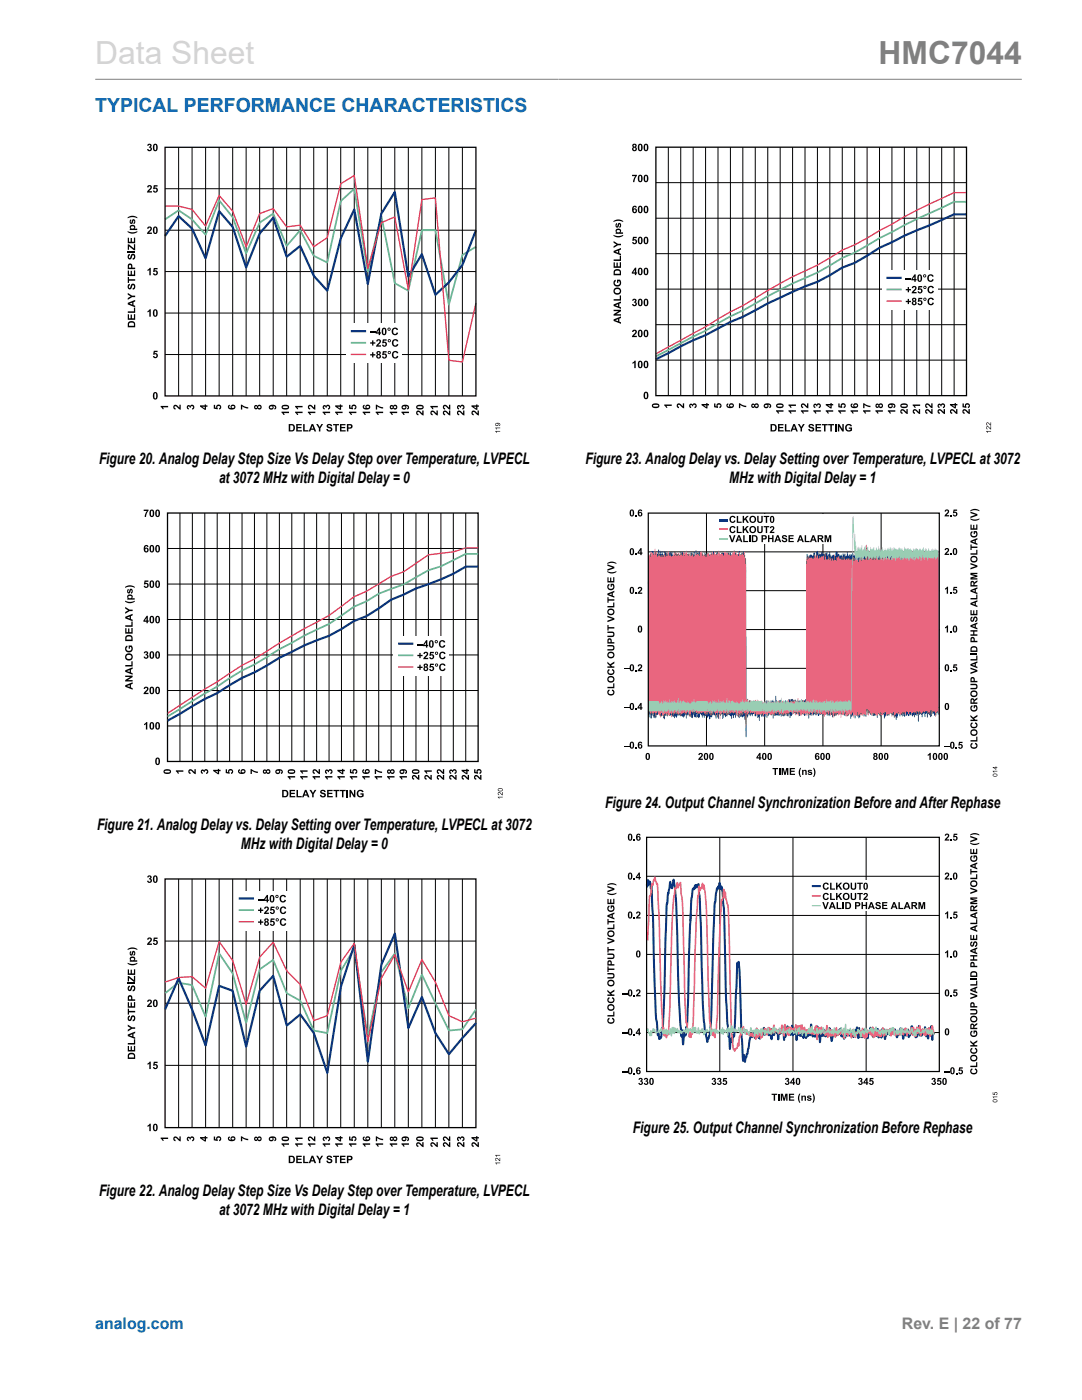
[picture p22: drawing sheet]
<svg xmlns="http://www.w3.org/2000/svg" width="216mm" height="279mm" viewBox="0 0 216 279" stroke-linecap="round" stroke-linejoin="round" font-family="sans-serif">
<defs><g id="words">
<text font-size="6.3" fill="#d3d3d3" x="19" y="12.7">Data Sheet</text>
<text font-size="6.3" fill="#808080" x="175.3" y="12.7">HMC7044</text>
<text font-size="3.9" fill="#0067b8" x="19" y="22.3">TYPICAL PERFORMANCE CHARACTERISTICS</text>
<g font-size="3.2">
<text x="19.8" y="92.7">Figure 20. Analog Delay Step Size Vs Delay Step over Temperature, LVPECL</text>
<text x="116.8" y="92.7">Figure 23. Analog Delay vs. Delay Setting over Temperature, LVPECL at 3072</text>
<text x="43.7" y="96.5">at 3072 MHz with Digital Delay = 0</text>
<text x="145.5" y="96.5">MHz with Digital Delay = 1</text>
<text x="120.7" y="161.2">Figure 24. Output Channel Synchronization Before and After Rephase</text>
<text x="19.4" y="165.7">Figure 21. Analog Delay vs. Delay Setting over Temperature, LVPECL at 3072</text>
<text x="48.1" y="169.5">MHz with Digital Delay = 0</text>
<text x="126.3" y="226.2">Figure 25. Output Channel Synchronization Before Rephase</text>
<text x="19.8" y="238.7">Figure 22. Analog Delay Step Size Vs Delay Step over Temperature, LVPECL</text>
<text x="43.7" y="242.5">at 3072 MHz with Digital Delay = 1</text>
</g>
<text font-size="3.2" fill="#0067b8" x="19" y="265.3">analog.com</text>
<text font-size="3.2" fill="#808080" x="180" y="265.3">Rev. E | 22 of 77</text>
</g></defs>
<path d="M19 15.8h184.9" fill="none" stroke="#808080" stroke-width=".2"/>
<g fill="none" stroke="#000" stroke-width=".2">
<path d="M32.9 37.7h62.1M35.6 29.4v49.6M38.3 29.4v49.6M41 29.4v49.6M43.7 29.4v49.6M46.4 29.4v49.6M49.1 29.4v49.6M51.8 29.4v49.6M54.5 29.4v49.6M57.2 29.4v49.6M59.9 29.4v49.6M62.6 29.4v49.6"/>
<path d="M65.3 29.4v49.6M68 29.4v49.6M70.7 29.4v49.6M73.4 29.4v49.6M76.1 29.4v49.6M78.8 29.4v49.6M81.5 29.4v49.6M84.2 29.4v49.6M86.9 29.4v49.6M89.6 29.4v49.6M92.3 29.4v49.6M32.9 45.9h62.1"/>
<path d="M32.9 54.2h62.1M32.9 62.5h62.1M32.9 70.8h62.1"/>
</g>
<path d="M32.9 43.8l2.7-1.8 2.7 1.8 2.7 3.1 2.7-6.9 2.7 3.4 2.7 7.2 2.7-6.2 2.7-1.8 2.7 6.5 2.7-3.2 2.7 5.2 2.7 1.3 2.7-12.3 2.7-2.4 2.7 16.5 2.7-11.1 2.7 13.4 2.7 1.5 2.7-12.1h2.7l2.7 14.9 2.7-9.9 2.7-1.7" fill="none" stroke="#66b48c" stroke-width=".34"/>
<path d="M95 45.9l-2.7 7-2.7 3.5-2.7 2.4-2.7-8.1-2.7 4.5-2.7-16.9-2.7 4.3-2.7 14.1-2.7-14.9-2.7 5.8-2.7 10.4-2.7-3-2.7-5.9-2.7 2.1-2.7-7.7-2.7 3.1-2.7 6.8-2.7-8.1-2.7-3.2-2.7 9.5-2.7-6-2.7-2.5-2.7 4" fill="none" stroke="#0a347d" stroke-width=".43"/>
<path d="M32.9 41.1h2.7l2.7 .7 2.7 3.3 2.7-6.1 2.7 3.1 2.7 7.1 2.7-6.6 2.7-1 2.7 3.7 2.7-.4 2.7 4.3 2.7-1.8 2.7-10.7 2.7-1.7 2.7 18.5 2.7-9.1 2.7-1.1 2.7 14.6 2.7-18.1 2.7-.3 2.7 32.4 2.7 .3 2.7-11.7" fill="none" stroke="#e23354" stroke-width=".26"/>
<g fill="#000">
<path d="M29.5 28.8a.4 .4 0 0 1 .6 0 .4 .4 0 0 1-.1 .6 .47 .47 0 0 1 0 .8 .47 .47 0 0 1-.7-.4l.3-.1a.22 .22 0 0 0 .3 .2 .22 .22 0 0 0 .1-.3 .22 .22 0 0 0-.3-.1v-.2a.18 .18 0 0 0 .3-.2 .18 .18 0 0 0-.3-.1l-.1 .1h-.2zM29.5 37a.5 .5 0 0 1 .8 .2 .5 .5 0 0 1-.3 .7l-.2 .3h.5v.2h-1l.2-.4a.7 .7 0 0 0 .5-.8l-.6 .2zM30.7 37h.7v.2h-.5v.3a.5 .5 0 0 1 .6 .3 .5 .5 0 0 1-.4 .6 .5 .5 0 0 1-.6-.4h.3l.1 .2a.25 .25 0 0 0 .3-.3 .25 .25 0 0 0-.4-.1l-.3-.1zM25.6 56.8l.3-.2v.3a.24 .24 0 0 0-.2 .3 .24 .24 0 0 0 .2 .2 .71 .71 0 0 1 .8-.8 .64 .64 0 0 1 .3 .7 .64 .64 0 0 1-.5 .5v-.3a.28 .28 0 0 0 .3-.3 .28 .28 0 0 0-.4-.2 .56 .56 0 0 1-.2 .6 .56 .56 0 0 1-.6 0l-.1-.4zM25.6 50.8l.3-.1v.3a.24 .24 0 0 0-.2 .2 .24 .24 0 0 0 .2 .3 .71 .71 0 0 1 .8-.8 .64 .64 0 0 1 .3 .6 .64 .64 0 0 1-.5 .5v-.3a.28 .28 0 0 0 .3-.3 .28 .28 0 0 0-.4-.2 .56 .56 0 0 1-.2 .6 .56 .56 0 0 1-.6 0l-.1-.4zM26 43.8h.2l-.1 .4 .1 .2a.51 .51 0 0 1 .7-.5l.1 .5-.3 .3-.1-.2 .2-.3-.2-.2a.48 .48 0 0 1-.6 .6l-.1-.3zM25.5 58.5l.9 .5h.6v.3h-.7l-.8 .5v-.3l.6-.4-.6-.3zM25.5 55.3h.2v.4h1.3v.3h-1.3v.5h-.2zM25.5 54h.2v.8h.4v-.7h.2v.7h.4v-.8h.3v1.1h-1.5zM25.5 50.1h1.5v.3h-1.5zM25.5 48.8h.2l1 .8v-.9h.3v1.2h-.3l-1-.7v.6h-.2zM25.5 47.4h.2v.8h.4v-.7h.2v.7h.4v-.8h.3v1.1h-1.5z"/>
<path d="M25.5 46.1l.9 .3 1-.3-.2 .3a1.62 1.62 0 0 1-1.7-.1zM25.5 43.4l.6-.3h.5l.8 .3v.2l-1-.3-.9 .3zM29.4 53.8l.5-.3h.2v1.4h-.3v-1l-.4 .2zM29.5 45.3a.5 .5 0 0 1 .8 .2 .5 .5 0 0 1-.3 .7l-.2 .2h.5v.3h-1l.2-.4a.7 .7 0 0 0 .5-.8l-.6 .1zM30.7 53.5h.7v.2h-.5v.3a.5 .5 0 0 1 .6 .4 .5 .5 0 0 1-.4 .6 .5 .5 0 0 1-.6-.4l.3-.1 .1 .2a.25 .25 0 0 0 .3-.3 .25 .25 0 0 0-.4-.1h-.3zM25.5 62.7h.2v.8h.4v-.7h.2v.7h.4v-.8h.3v1.1h-1.5zM25.5 62.1h1.2v-.7h.3v1h-1.5zM29.4 62.1l.5-.4h.2v1.5h-.3v-1.1l-.4 .2zM30.7 70h.7v.3h-.5v.2a.5 .5 0 0 1 .6 .4 .5 .5 0 0 1-.4 .6 .5 .5 0 0 1-.6-.4h.3l.1 .1a.25 .25 0 0 0 .3-.3 .25 .25 0 0 0-.4-.1h-.3zM32.1 81h1.4v.3h-1l.2 .4h-.3l-.3-.5zM34.7 80.9a.89 .89 0 0 1 1.1 .4v-.5h.3v1l-.4-.2a.7 .7 0 0 0-.8-.5l.1 .6-.4-.3zM37.4 80.9l.2-.1 .4 .2a.47 .47 0 0 1 .8 0 .47 .47 0 0 1-.4 .7l-.1-.2a.22 .22 0 0 0 .2-.3 .22 .22 0 0 0-.3-.1 .22 .22 0 0 0-.1 .3l-.2-.1a.18 .18 0 0 0-.2-.2 .18 .18 0 0 0-.2 .2 .18 .18 0 0 0 .2 .2v.2a.46 .46 0 0 1-.4-.3 .46 .46 0 0 1 .1-.5z"/>
<path d="M42.7 80.8h.2v.5l.3 .1a.5 .5 0 0 1 .3-.6 .5 .5 0 0 1 .6 .3 .5 .5 0 0 1-.4 .6v-.3h.2a.25 .25 0 0 0-.3-.4 .25 .25 0 0 0-.1 .5l-.1 .2-.7-.1zM48.1 80.8l1.4 .5v.2l-.6-.1-.6-.3v.6h-.2zM56.2 82.2h1.5v.2h-1.1l.2 .4h-.2l-.4-.4zM59.1 84.6h1.1v.3h-.8v.3h.7v.3h-.7v.4h.8v.2h-1.1zM58.9 82.2h1.5v.2h-1.1l.2 .4h-.2l-.4-.4zM58.9 81h1.5v.3h-1.1l.2 .4h-.2l-.4-.5zM60.5 84.6h.3v1.3h.7v.2h-1zM61.6 80.9a.89 .89 0 0 1 1.1 .4v-.5h.2v1l-.4-.2a.7 .7 0 0 0-.8-.5l.2 .6-.4-.3zM61.4 82.2h1.5v.2h-1l.2 .4h-.3l-.4-.4zM63.1 84.6h.3l.4 .6 .3-.6h.4l-.6 .9v.6h-.3v-.6zM65.3 84.7a.6 .6 0 0 1 1 .4h-.3a.24 .24 0 0 0-.3-.3 .24 .24 0 0 0-.2 .3 .71 .71 0 0 1 .8 .7 .64 .64 0 0 1-.6 .3 .64 .64 0 0 1-.6-.5h.3a.28 .28 0 0 0 .3 .3 .28 .28 0 0 0 .3-.3 .56 .56 0 0 1-.7-.2 .56 .56 0 0 1 0-.7zM64.5 80.9l.3-.1 .3 .2a.47 .47 0 0 1 .8 0 .47 .47 0 0 1-.4 .7l-.1-.2a.22 .22 0 0 0 .2-.3 .22 .22 0 0 0-.3-.1 .22 .22 0 0 0-.1 .3l-.2-.1a.18 .18 0 0 0-.2-.2 .18 .18 0 0 0-.2 .2 .18 .18 0 0 0 .2 .2v.2a.46 .46 0 0 1-.4-.3 .46 .46 0 0 1 .1-.5z"/>
<path d="M64.4 82.2h1.5v.2h-1.1l.2 .4h-.2l-.4-.4zM66.5 84.6h1.1v.3h-.4v1.2h-.3v-1.2h-.4zM67.8 84.6h1.1v.3h-.8v.3h.8v.3h-.8v.4h.9v.2h-1.2zM66.9 82.2h1.5v.2h-1.1l.2 .4h-.3l-.3-.4zM69.6 80.8h.3v.5l.3 .1a.5 .5 0 0 1 .3-.6 .5 .5 0 0 1 .6 .3 .5 .5 0 0 1-.4 .6v-.3h.2a.25 .25 0 0 0-.3-.4 .25 .25 0 0 0-.1 .5l-.1 .2-.8-.1zM69.6 82.2h1.5v.2h-1.1l.3 .4h-.3l-.4-.4zM72.4 82.2h1.5v.2h-1.1l.2 .4h-.3l-.3-.4zM75 80.8l1.5 .5v.2l-.7-.1-.5-.3v.6h-.3zM75 82.2h1.5v.2h-1.1l.2 .4h-.3l-.3-.4zM77.8 82.2h1.5v.2h-1.1l.2 .4h-.3l-.3-.4zM80.1 82.2h1.5v.2h-1.1l.2 .4h-.2l-.4-.4zM83.2 82.1a.89 .89 0 0 1 1.1 .4v-.6h.2v1l-.4-.1a.7 .7 0 0 0-.8-.5l.2 .6-.4-.3z"/>
<path d="M86 82.1a.89 .89 0 0 1 1.1 .4v-.6h.3v1l-.4-.1a.7 .7 0 0 0-.8-.5l.1 .6-.4-.3zM85.9 81h1.5v.3h-1.1l.2 .4h-.3l-.3-.5zM88.5 82.1a.89 .89 0 0 1 1.1 .4v-.6h.3v1l-.4-.1a.7 .7 0 0 0-.8-.5l.1 .6-.4-.3zM88.5 80.9a.89 .89 0 0 1 1.1 .4v-.5h.3v1l-.4-.2a.7 .7 0 0 0-.8-.5l.1 .6-.4-.3zM91.3 80.9l.3-.1 .3 .2a.47 .47 0 0 1 .8 0 .47 .47 0 0 1-.4 .7l-.1-.2a.22 .22 0 0 0 .2-.3 .22 .22 0 0 0-.3-.1 .22 .22 0 0 0-.1 .3l-.2-.1a.18 .18 0 0 0-.2-.2 .18 .18 0 0 0-.2 .2 .18 .18 0 0 0 .2 .2v.2a.46 .46 0 0 1-.4-.3 .46 .46 0 0 1 .1-.5zM91.3 82.1a.89 .89 0 0 1 1.1 .4v-.6h.3v1l-.4-.1a.7 .7 0 0 0-.8-.5l.1 .6-.4-.3zM94.2 82.1a.89 .89 0 0 1 1.1 .4v-.6h.3v1l-.4-.1a.7 .7 0 0 0-.8-.5l.1 .6-.4-.3z"/>
<path d="M30.7 28.8a.52 .52 0 0 1 .6 0 .52 .52 0 0 1 .2 .6 .53 .53 0 0 1-.5 .8 .53 .53 0 0 1-.5-.8zM30.9 28.9l-.1 .2a.65 .65 0 0 0 .2 .9 .83 .83 0 0 0 0-1.1z"/>
<path d="M26 45a.52 .52 0 0 1 .7-.1 .52 .52 0 0 1 .1 .7h.6v.3h-1.5v-.3h.2l-.2-.3zM26.2 45.2l-.1 .1a.29 .29 0 0 0 .4 .4 .29 .29 0 0 0 .1-.5z"/>
<path d="M25.5 60.4l1.5-.6v.4l-.4 .1v.6l.4 .1v.3l-1.5-.5zM25.8 60.6l.6 .2v-.4z"/>
<path d="M25.7 52.7a.55 .55 0 0 1 .6 0 .55 .55 0 0 1 .1 .7h.6v.3h-1.5v-.8zM25.8 52.9l-.1 .5h.5a.32 .32 0 0 0 0-.3 .32 .32 0 0 0-.3-.2z"/>
<path d="M30.7 45.3a.52 .52 0 0 1 .6 0 .52 .52 0 0 1 .2 .7 .53 .53 0 0 1-.5 .7 .53 .53 0 0 1-.5-.8zM30.9 45.5l-.1 .1a.65 .65 0 0 0 .2 .9 .83 .83 0 0 0 0-1.1z"/>
<path d="M25.7 64.3a.77 .77 0 0 1 .8-.2 .77 .77 0 0 1 .5 .7v.5h-1.5v-.7zM25.8 64.5l-.1 .5h1a.52 .52 0 0 0-.2-.6 .52 .52 0 0 0-.7 .1z"/>
<path d="M30.7 78.4a.52 .52 0 0 1 .6-.1 .52 .52 0 0 1 .2 .7 .53 .53 0 0 1-.5 .7 .53 .53 0 0 1-.5-.7zM30.9 78.5l-.1 .1a.65 .65 0 0 0 .2 .9 .83 .83 0 0 0 0-1z"/>
<path d="M30.7 61.9a.52 .52 0 0 1 .6-.1 .52 .52 0 0 1 .2 .7 .53 .53 0 0 1-.5 .7 .53 .53 0 0 1-.5-.7zM30.9 62l-.1 .1a.65 .65 0 0 0 .2 .9 .83 .83 0 0 0 0-1z"/>
<path d="M39.9 80.9h.9v-.2h.3v.2h.3v.3h-.3v.6h-.2l-1-.7zM40.3 81.2l.5 .3v-.3z"/>
<path d="M45.6 80.9l.2-.1-.1 .5 .4 .1a.48 .48 0 0 1 .4-.6 .48 .48 0 0 1 .5 .4 .48 .48 0 0 1-.5 .5 .63 .63 0 0 1-.8 0 .63 .63 0 0 1-.1-.8zM46.3 81.2a.24 .24 0 0 0 .4 0 .24 .24 0 0 0-.4 0z"/>
<path d="M50.8 80.9l.4-.1 .2 .2a.45 .45 0 0 1 .7-.1 .45 .45 0 0 1 0 .7 .45 .45 0 0 1-.7-.1 .41 .41 0 0 1-.7 .1 .41 .41 0 0 1 .1-.7zM50.9 81.3a.2 .2 0 0 0 .4 0 .2 .2 0 0 0-.4 0zM51.5 81.2a.25 .25 0 0 0 .5 0 .25 .25 0 0 0-.5 0z"/>
<path d="M53.8 80.9a.77 .77 0 0 1 .8-.2 .77 .77 0 0 1 .5 .8l-.3 .2 .1-.5-.4-.1a.47 .47 0 0 1-.2 .6 .47 .47 0 0 1-.6-.1 .47 .47 0 0 1 .1-.7zM53.9 81.3a.25 .25 0 0 0 .5 0 .25 .25 0 0 0-.5 0z"/>
<path d="M56.3 80.9a.9 .9 0 0 1 1.4 .4 .83 .83 0 0 1-.8 .4 .83 .83 0 0 1-.7-.4zM56.4 81.2v.1a.83 .83 0 0 0 1.1 0 .83 .83 0 0 0-1.1-.1z"/>
<path d="M57.6 84.6h.6a.74 .74 0 0 1 .7 .8 .74 .74 0 0 1-.7 .7h-.6zM57.9 84.9v1a.51 .51 0 0 0 .6-.5 .51 .51 0 0 0-.6-.5z"/>
<path d="M62.2 84.6h.3l.6 1.5h-.3l-.2-.3h-.6l-.1 .3h-.3zM62.3 85l-.2 .5h.4z"/>
<path d="M66.9 80.9h.9v-.2h.3v.2h.3v.3h-.3v.6h-.3l-.9-.7zM67.3 81.2l.5 .3v-.3z"/>
<path d="M69.2 84.6h.5a.49 .49 0 0 1 .7 .5 .49 .49 0 0 1-.7 .5h-.2v.5h-.3zM69.5 84.9v.4a.32 .32 0 0 0 .4 0 .32 .32 0 0 0 .1-.3z"/>
<path d="M72.5 80.9l.2-.1-.1 .5 .4 .1a.48 .48 0 0 1 .4-.6 .48 .48 0 0 1 .5 .4 .48 .48 0 0 1-.5 .5 .63 .63 0 0 1-.8 0 .63 .63 0 0 1-.1-.8zM73.2 81.2a.24 .24 0 0 0 .4 0 .24 .24 0 0 0-.4 0z"/>
<path d="M77.9 80.9l.3-.1 .3 .2a.45 .45 0 0 1 .6-.1 .45 .45 0 0 1 0 .7 .45 .45 0 0 1-.6-.1 .41 .41 0 0 1-.7 .1 .41 .41 0 0 1 .1-.7zM78 81.3a.2 .2 0 0 0 .4 0 .2 .2 0 0 0-.4 0zM78.6 81.2a.22 .22 0 0 0 .4 0 .22 .22 0 0 0-.4 0z"/>
<path d="M80.3 80.9a.77 .77 0 0 1 .8-.2 .77 .77 0 0 1 .5 .8l-.3 .2 .1-.5-.4-.1a.47 .47 0 0 1-.2 .6 .47 .47 0 0 1-.6-.1 .47 .47 0 0 1 .1-.7zM80.4 81.3a.24 .24 0 0 0 .4 0 .24 .24 0 0 0-.4 0z"/>
<path d="M83.2 80.9a.9 .9 0 0 1 1.3 .4 .83 .83 0 0 1-.7 .4 .83 .83 0 0 1-.8-.4zM83.3 81.2v.1a.83 .83 0 0 0 1 0 .83 .83 0 0 0-1-.1z"/>
<path d="M94.1 80.9h.9v-.2h.3v.2h.3v.3h-.3v.6h-.3l-.9-.7zM94.5 81.2l.5 .3v-.3z"/>
</g>
<path d="M32.9 29.4h62.1v49.6h-62.1z" fill="none" stroke="#000" stroke-width=".26"/>
<path d="M69.1 64.6h11v7.8h-11z" fill="#fff"/>
<path d="M70 66.1h3.1M95.4 113.1h-2.5a44.4 44.4 0 0 1-9.9 4.3l-5 2.3-4.9 3.3-2.5 .9-2.5 1.6-2.4 1.4-2.5 .9a98 98 0 0 0-12.4 6.4l-2.5 1.1-5 3-2.4 1.2-7.5 4.3" fill="none" stroke="#0a347d" stroke-width=".43"/>
<g fill="#000">
<path d="M73.8 66.2h1.1v.2h-1.1zM73.9 68.3h.3v-.4h.3v.4h.4v.3h-.4v.4h-.3v-.4h-.3zM73.9 70.7h.3v-.4h.3v.4h.4v.2h-.4v.4h-.3v-.4h-.3zM75.2 67.8a.5 .5 0 0 1 .8 .2 .5 .5 0 0 1-.3 .7l-.2 .2h.5v.3h-1l.2-.4a.7 .7 0 0 0 .5-.8l-.6 .1zM76.4 67.7h.7v.3h-.5v.2a.5 .5 0 0 1 .6 .4 .5 .5 0 0 1-.4 .6 .5 .5 0 0 1-.6-.4h.3l.1 .1a.25 .25 0 0 0 .3-.3 .25 .25 0 0 0-.4-.1h-.2zM76.4 70.1h.7v.2h-.5v.3a.5 .5 0 0 1 .6 .4 .5 .5 0 0 1-.4 .6 .5 .5 0 0 1-.6-.4l.3-.1 .1 .2a.25 .25 0 0 0 .3-.3 .25 .25 0 0 0-.4-.1h-.2zM78.3 65.6a.65 .65 0 0 1 1.1 .2l-.3 .1-.1-.2a.45 .45 0 0 0-.5 .4 .45 .45 0 0 0 .5 .5l.1-.3 .3 .1a.72 .72 0 0 1-1.1 .3 .72 .72 0 0 1 0-1.1zM78.4 67.9a.65 .65 0 0 1 1.1 .2l-.3 .1-.1-.2a.45 .45 0 0 0-.6 .4 .45 .45 0 0 0 .6 .5l.1-.3 .3 .1a.72 .72 0 0 1-1.1 .3 .72 .72 0 0 1 0-1.1zM78.4 70.2a.65 .65 0 0 1 1.1 .3h-.3l-.1-.1a.45 .45 0 0 0-.6 .4 .45 .45 0 0 0 .6 .4l.1-.2 .3 .1a.72 .72 0 0 1-1.1 .3 .72 .72 0 0 1 0-1.2zM98.8 86h1v.1h-.8l.2 .3h-.1zM98.8 85.3h1v.2h-.8l.2 .2h-.1zM25.5 117.6l.2-.1-.1 .5 .1 .2a.51 .51 0 0 1 .7-.6l.1 .6-.3 .3-.1-.3 .2-.2-.2-.2a.48 .48 0 0 1-.6 .5l-.1-.3z"/>
<path d="M25 119.9l.9 .2 1-.2-.2 .3a1.62 1.62 0 0 1-1.7-.1zM25 117.1l.6-.3h.5l.8 .3v.2l-1-.2-.9 .2zM28.7 101.7h.9l-.5 1.5h-.2v-.2l.4-1h-.6zM28.9 115.9h.7v.2h-.5l-.1 .3a.5 .5 0 0 1 .6 .3 .5 .5 0 0 1-.3 .6 .5 .5 0 0 1-.6-.4h.3v.2a.25 .25 0 0 0 .4-.3 .25 .25 0 0 0-.5-.1l-.2-.1zM25.1 129l.3-.2 .1 .3a.44 .44 0 0 0-.2 .7 .44 .44 0 0 0 .6 .1 .38 .38 0 0 0 .3-.4 .38 .38 0 0 0-.3-.4v.4h-.2v-.7h.6a.78 .78 0 0 1 .1 1.1 .78 .78 0 0 1-1.1 .2 .78 .78 0 0 1-.2-1.1zM25 134.8h1.5v.3l-1 .6h1v.3h-1.5v-.3l1-.6h-1zM25 132.7h1.2v-.7h.3v1h-1.5zM25 125.4h.2v.8h.4v-.8h.2v.8h.4v-.9h.3v1.2h-1.5zM25 124.8h1.2v-.8h.3v1.1h-1.5zM25 121.1l.8 .6h.7v.3h-.7l-.8 .5v-.3l.6-.4-.6-.3zM28.8 130.1a.4 .4 0 0 1 .6 0 .4 .4 0 0 1 0 .6 .47 .47 0 0 1 0 .8 .47 .47 0 0 1-.7-.4l.2-.1a.22 .22 0 0 0 .3 .2 .22 .22 0 0 0 .2-.3 .22 .22 0 0 0-.4-.1l.1-.2a.18 .18 0 0 0 .2-.2 .18 .18 0 0 0-.3-.2l-.1 .2h-.2zM28.8 137.1a.5 .5 0 0 1 .8 .2 .5 .5 0 0 1-.3 .7l-.2 .3h.5v.2h-1l.2-.4a.7 .7 0 0 0 .5-.8l-.6 .2z"/>
<path d="M28.7 144.5l.5-.4h.2v1.5h-.3v-1.1l-.4 .2zM35.1 153.7h1.5v.3h-1.1l.2 .4h-.2l-.4-.4zM37.7 153.6a.89 .89 0 0 1 1.1 .5v-.6h.3v1l-.4-.2a.7 .7 0 0 0-.8-.5l.1 .7-.4-.3zM40.2 153.7l.2-.1 .3 .2a.47 .47 0 0 1 .9 0 .47 .47 0 0 1-.5 .7v-.3a.22 .22 0 0 0 .2-.3 .22 .22 0 0 0-.3-.1 .22 .22 0 0 0-.1 .3h-.3a.18 .18 0 0 0-.1-.3 .18 .18 0 0 0-.2 .2 .18 .18 0 0 0 .2 .2l-.1 .3a.46 .46 0 0 1-.3-.4 .46 .46 0 0 1 .1-.4zM45 153.5h.3v.6h.3a.5 .5 0 0 1 .3-.6 .5 .5 0 0 1 .6 .4 .5 .5 0 0 1-.4 .6v-.3l.1-.1a.25 .25 0 0 0-.2-.3 .25 .25 0 0 0-.2 .4v.2l-.8-.1zM50 153.5l1.5 .5v.3l-.7-.2-.5-.3v.7h-.3zM57.8 157.6h1.1v.3h-.8v.3h.7v.3h-.7v.4h.8v.2h-1.1zM57.4 154.9h1.5v.3h-1.1l.2 .3h-.2l-.4-.4zM59.2 157.7h.3v1.2h.7v.2h-1zM59.9 154.9h1.5v.3h-1.1l.2 .3h-.2l-.4-.4zM59.9 153.7h1.5v.3h-1.1l.2 .4h-.2l-.4-.4zM61.7 157.6h.4l.3 .6 .4-.6h.3l-.5 .9v.6h-.3v-.6z"/>
<path d="M62.5 153.6a.89 .89 0 0 1 1.1 .5v-.6h.2v1l-.3-.2a.7 .7 0 0 0-.9-.5l.2 .7-.4-.3zM64 157.7a.6 .6 0 0 1 1 .4h-.3a.24 .24 0 0 0-.3-.3 .24 .24 0 0 0-.2 .3 .71 .71 0 0 1 .8 .7 .64 .64 0 0 1-.6 .3 .64 .64 0 0 1-.6-.5h.3a.28 .28 0 0 0 .3 .3 .28 .28 0 0 0 .3-.3 .56 .56 0 0 1-.7-.2 .56 .56 0 0 1 0-.7zM62.4 154.9h1.4v.3h-1l.2 .3h-.3l-.3-.4zM65.3 157.6h1.1v.3h-.8v.3h.7v.3h-.7v.4h.8v.2h-1.1zM65 153.7l.2-.1 .3 .2a.47 .47 0 0 1 .8 0 .47 .47 0 0 1-.4 .7v-.3a.22 .22 0 0 0 .2-.3 .22 .22 0 0 0-.4-.1 .22 .22 0 0 0 0 .3h-.3a.18 .18 0 0 0-.1-.3 .18 .18 0 0 0-.2 .2 .18 .18 0 0 0 .2 .2l-.1 .3a.46 .46 0 0 1-.3-.4 .46 .46 0 0 1 .1-.4zM64.8 154.9h1.5v.3h-1l.2 .3h-.3l-.4-.4zM66.5 157.6h1.2v.3h-.4v1.2h-.3v-1.2h-.5zM67.8 157.6h1.2v.3h-.5v1.2h-.3v-1.2h-.4zM67.3 154.9h1.5v.3h-1.1l.2 .3h-.2l-.4-.4zM69.2 157.6h.3v1.5h-.3zM69.7 157.6h.3l.6 1v-1h.3v1.5h-.3l-.6-.9v.9h-.3zM69.8 153.5h.3v.6h.2a.5 .5 0 0 1 .4-.6 .5 .5 0 0 1 .6 .4 .5 .5 0 0 1-.4 .6v-.3l.1-.1a.25 .25 0 0 0-.3-.3 .25 .25 0 0 0-.1 .4v.2l-.8-.1z"/>
<path d="M69.8 154.9h1.5v.3h-1.1l.2 .3h-.2l-.4-.4zM71.4 157.8a.7 .7 0 0 1 1.1 .3h-.3a.44 .44 0 0 0-.6-.2 .44 .44 0 0 0-.1 .7 .38 .38 0 0 0 .4 .3 .38 .38 0 0 0 .4-.3h-.4v-.3h.7v.6a.81 .81 0 0 1-1.2 .1 .81 .81 0 0 1 0-1.2zM72.3 154.9h1.5v.3h-1.1l.2 .3h-.3l-.3-.4zM74.8 153.5l1.4 .5v.3l-.6-.2-.6-.3v.7h-.2zM74.8 154.9h1.4v.3h-1l.2 .3h-.3l-.3-.4zM77.2 154.9h1.5v.3h-1.1l.3 .3h-.3l-.4-.4zM79.7 154.9h1.5v.3h-1.1l.2 .3h-.2l-.4-.4zM82.3 154.8a.89 .89 0 0 1 1.1 .4v-.5h.3v.9l-.4-.1a.7 .7 0 0 0-.8-.5l.1 .6-.4-.3zM84.8 154.8a.89 .89 0 0 1 1.1 .4v-.5h.3v.9l-.4-.1a.7 .7 0 0 0-.8-.5l.1 .6-.4-.3zM84.7 153.7h1.5v.3h-1.1l.2 .4h-.3l-.3-.4zM87.3 154.8a.89 .89 0 0 1 1.1 .4v-.5h.2v.9l-.4-.1a.7 .7 0 0 0-.8-.5l.2 .6-.4-.3zM87.3 153.6a.89 .89 0 0 1 1.1 .5v-.6h.2v1l-.4-.2a.7 .7 0 0 0-.8-.5l.2 .7-.4-.3z"/>
<path d="M89.8 153.7l.2-.1 .3 .2a.47 .47 0 0 1 .8 0 .47 .47 0 0 1-.4 .7v-.3a.22 .22 0 0 0 .1-.3 .22 .22 0 0 0-.3-.1 .22 .22 0 0 0-.1 .3h-.2a.18 .18 0 0 0-.1-.3 .18 .18 0 0 0-.2 .2 .18 .18 0 0 0 .2 .2l-.1 .3a.46 .46 0 0 1-.4-.4 .46 .46 0 0 1 .2-.4zM89.7 154.8a.89 .89 0 0 1 1.1 .4v-.5h.3v.9l-.4-.1a.7 .7 0 0 0-.8-.5l.2 .6-.4-.3zM92.2 154.8a.89 .89 0 0 1 1.1 .4v-.5h.3v1l-.4-.2a.7 .7 0 0 0-.8-.5l.1 .6-.4-.3zM94.6 153.5h.3v.6h.2a.5 .5 0 0 1 .4-.6 .5 .5 0 0 1 .6 .4 .5 .5 0 0 1-.4 .6v-.3l.1-.1a.25 .25 0 0 0-.3-.3 .25 .25 0 0 0-.1 .4v.2l-.8-.1zM94.7 154.8a.89 .89 0 0 1 1.1 .4v-.5h.3v1l-.4-.2a.7 .7 0 0 0-.8-.5l.1 .6-.4-.3z"/>
<path d="M75.2 70.2a.41 .41 0 0 1 .7-.1 .41 .41 0 0 1-.1 .6 .45 .45 0 0 1 .1 .7 .45 .45 0 0 1-.7 0 .45 .45 0 0 1 .1-.7l-.2-.2zM75.3 71.1a.25 .25 0 0 0 .5 0 .25 .25 0 0 0-.5 0zM75.4 70.5a.18 .18 0 0 0 .3 0 .18 .18 0 0 0-.3 0z"/>
<path d="M75.6 65.4h.2v.9h.2l-.2 .6h-.2v-.3h-.6v-.3zM75.6 65.8l-.4 .5h.4z"/>
<path d="M76.3 65.5a.52 .52 0 0 1 .7 0 .52 .52 0 0 1 .1 .6 .53 .53 0 0 1-.5 .8 .53 .53 0 0 1-.4-.8zM76.6 65.7l-.1 .1a.65 .65 0 0 0 .1 .9 .83 .83 0 0 0 0-1.1z"/>
<path d="M77.3 65.7a.35 .35 0 0 1 .7 0 .35 .35 0 0 1-.7 0zM77.5 65.7a.15 .15 0 0 0 .3 0 .15 .15 0 0 0-.3 0z"/>
<path d="M77.4 68a.32 .32 0 0 1 .6 0 .32 .32 0 0 1-.6 0zM77.5 68a.15 .15 0 0 0 .3 0 .15 .15 0 0 0-.3 0z"/>
<path d="M77.4 70.4a.32 .32 0 0 1 .6 0 .32 .32 0 0 1-.6 0zM77.5 70.4a.15 .15 0 0 0 .3 0 .15 .15 0 0 0-.3 0z"/>
<path d="M98.9 84.5a.49 .49 0 0 1 .6-.1 .49 .49 0 0 1 .3 .5l-.2 .1 .1-.4-.4-.1a.32 .32 0 0 1 0 .5 .32 .32 0 0 1-.4-.1 .32 .32 0 0 1 0-.4zM98.9 84.7a.21 .21 0 0 0 .4 0 .21 .21 0 0 0-.4 0z"/>
<path d="M25.5 118.8a.52 .52 0 0 1 .7-.1 .52 .52 0 0 1 .1 .7h.6v.3h-1.5v-.3h.2l-.2-.3zM25.7 119l-.1 .1a.29 .29 0 0 0 .4 .3 .29 .29 0 0 0 .1-.5z"/>
<path d="M28.8 108.9l.6-.1 .2 .3-.5-.1-.1 .4a.48 .48 0 0 1 .6 .3 .48 .48 0 0 1-.4 .6 .48 .48 0 0 1-.5-.5zM29 109.8a.25 .25 0 0 0 .5 0 .25 .25 0 0 0-.5 0z"/>
<path d="M30 116a.51 .51 0 0 1 .6-.1 .51 .51 0 0 1 .2 .7 .53 .53 0 0 1-.5 .7 .53 .53 0 0 1-.5-.7zM30.2 116.1l-.1 .1a.65 .65 0 0 0 .2 .9 .83 .83 0 0 0 0-1z"/>
<path d="M30 108.9a.51 .51 0 0 1 .6 0 .51 .51 0 0 1 .2 .6 .53 .53 0 0 1-.5 .8 .53 .53 0 0 1-.5-.8zM30.2 109l-.1 .1a.65 .65 0 0 0 .2 .9 .83 .83 0 0 0 0-1z"/>
<path d="M30 101.8a.51 .51 0 0 1 .6 0 .51 .51 0 0 1 .2 .6 .53 .53 0 0 1-.5 .8 .53 .53 0 0 1-.5-.8zM30.2 102l-.1 .1a.65 .65 0 0 0 .2 .9 .83 .83 0 0 0 0-1.1z"/>
<path d="M31.1 116a.51 .51 0 0 1 .7-.1 .51 .51 0 0 1 .1 .7 .53 .53 0 0 1-.5 .7 .53 .53 0 0 1-.4-.7zM31.4 116.1l-.1 .1a.65 .65 0 0 0 .1 .9 .83 .83 0 0 0 0-1z"/>
<path d="M31.1 108.9a.51 .51 0 0 1 .7 0 .51 .51 0 0 1 .1 .6 .53 .53 0 0 1-.5 .8 .53 .53 0 0 1-.4-.8zM31.4 109l-.1 .1a.65 .65 0 0 0 .1 .9 .83 .83 0 0 0 0-1z"/>
<path d="M31.1 101.8a.51 .51 0 0 1 .7 0 .51 .51 0 0 1 .1 .6 .53 .53 0 0 1-.5 .8 .53 .53 0 0 1-.4-.8zM31.4 102l-.1 .1a.65 .65 0 0 0 .1 .9 .83 .83 0 0 0 0-1.1z"/>
<path d="M25.1 126.9a.77 .77 0 0 1 .9-.2 .77 .77 0 0 1 .5 .7v.5h-1.5v-.7zM25.3 127.1l-.1 .5h1a.52 .52 0 0 0-.2-.6 .52 .52 0 0 0-.7 .1z"/>
<path d="M25 131.1a.75 .75 0 0 1 1.5 0 .75 .75 0 0 1-1.5 0zM25.3 130.8a.46 .46 0 0 0 .4 .7 .46 .46 0 0 0 .4-.7l-.4-.1z"/>
<path d="M25 136.8l1.5-.6v.3l-.4 .1v.6l.4 .1v.3l-1.5-.5zM25.3 136.9l.6 .2v-.4z"/>
<path d="M25 133.8l1.5-.6v.3l-.4 .1v.6l.4 .1v.4l-1.5-.6zM25.3 133.9l.6 .2v-.4z"/>
<path d="M25 123.1l1.5-.6v.3l-.4 .2v.5l.4 .2v.3l-1.5-.6zM25.3 123.3l.6 .2v-.5z"/>
<path d="M29.3 122.9h.2v.9h.2l-.2 .6h-.3v-.3h-.6v-.3zM29.2 123.3l-.3 .5h.3z"/>
<path d="M30 137.2a.51 .51 0 0 1 .6-.1 .51 .51 0 0 1 .2 .7 .53 .53 0 0 1-.5 .7 .53 .53 0 0 1-.5-.7zM30.2 137.3l-.1 .1a.65 .65 0 0 0 .2 .9 .83 .83 0 0 0 0-1z"/>
<path d="M30 130.1a.51 .51 0 0 1 .6 0 .51 .51 0 0 1 .2 .6 .53 .53 0 0 1-.5 .8 .53 .53 0 0 1-.5-.8zM30.2 130.2l-.1 .2a.65 .65 0 0 0 .2 .8 .83 .83 0 0 0 0-1z"/>
<path d="M30 123a.51 .51 0 0 1 .6 0 .51 .51 0 0 1 .2 .7 .53 .53 0 0 1-.5 .7 .53 .53 0 0 1-.5-.8zM30.2 123.2l-.1 .1a.65 .65 0 0 0 .2 .9 .83 .83 0 0 0 0-1.1z"/>
<path d="M31.1 137.2a.51 .51 0 0 1 .7-.1 .51 .51 0 0 1 .1 .7 .53 .53 0 0 1-.5 .7 .53 .53 0 0 1-.4-.7zM31.4 137.3l-.1 .1a.65 .65 0 0 0 .1 .9 .83 .83 0 0 0 0-1z"/>
<path d="M31.1 130.1a.51 .51 0 0 1 .7 0 .51 .51 0 0 1 .1 .6 .53 .53 0 0 1-.5 .8 .53 .53 0 0 1-.4-.8zM31.4 130.2l-.1 .2a.65 .65 0 0 0 .1 .8 .83 .83 0 0 0 0-1z"/>
<path d="M31.1 123a.51 .51 0 0 1 .7 0 .51 .51 0 0 1 .1 .7 .53 .53 0 0 1-.5 .7 .53 .53 0 0 1-.4-.8zM31.4 123.2l-.1 .1a.65 .65 0 0 0 .1 .9 .83 .83 0 0 0 0-1.1z"/>
<path d="M30 144.3a.51 .51 0 0 1 .6-.1 .51 .51 0 0 1 .2 .7 .53 .53 0 0 1-.5 .7 .53 .53 0 0 1-.5-.7zM30.2 144.4l-.1 .1a.65 .65 0 0 0 .2 .9 .83 .83 0 0 0 0-1.1z"/>
<path d="M31.1 151.3a.51 .51 0 0 1 .7 0 .51 .51 0 0 1 .1 .6 .53 .53 0 0 1-.5 .8 .53 .53 0 0 1-.4-.8zM31.4 151.4l-.1 .2a.65 .65 0 0 0 .1 .9 .83 .83 0 0 0 0-1.1z"/>
<path d="M31.1 144.3a.51 .51 0 0 1 .7-.1 .51 .51 0 0 1 .1 .7 .53 .53 0 0 1-.5 .7 .53 .53 0 0 1-.4-.7zM31.4 144.4l-.1 .1a.65 .65 0 0 0 .1 .9 .83 .83 0 0 0 0-1.1z"/>
<path d="M32.8 153.6a.9 .9 0 0 1 1.3 .4 .83 .83 0 0 1-.7 .5 .83 .83 0 0 1-.8-.5zM32.9 153.9v.1a.83 .83 0 0 0 1 0 .83 .83 0 0 0-1-.1z"/>
<path d="M42.5 153.6h1v-.1h.2v.1h.3v.3h-.3v.6h-.2l-1-.6zM43 153.9l.5 .3v-.3z"/>
<path d="M47.6 153.6l.3-.1-.2 .5 .4 .2a.48 .48 0 0 1 .4-.7 .48 .48 0 0 1 .6 .5 .48 .48 0 0 1-.6 .4 .63 .63 0 0 1-.8 0 .63 .63 0 0 1-.1-.8zM48.3 153.9a.25 .25 0 0 0 .5 0 .25 .25 0 0 0-.5 0z"/>
<path d="M52.6 153.7l.3-.1 .2 .1a.45 .45 0 0 1 .7-.1 .45 .45 0 0 1 0 .7 .45 .45 0 0 1-.7-.1 .41 .41 0 0 1-.6 .1 .41 .41 0 0 1 .1-.6zM52.7 154a.18 .18 0 0 0 .3 0 .18 .18 0 0 0-.3 0zM53.3 154a.22 .22 0 0 0 .4 0 .22 .22 0 0 0-.4 0z"/>
<path d="M55.1 153.6a.76 .76 0 0 1 .8-.1 .76 .76 0 0 1 .5 .7l-.3 .3 .1-.6-.4-.1a.47 .47 0 0 1-.2 .6 .47 .47 0 0 1-.6-.1 .47 .47 0 0 1 .1-.7zM55.2 154.1a.25 .25 0 0 0 .5 0 .25 .25 0 0 0-.5 0z"/>
<path d="M56.3 157.6h.5a.74 .74 0 0 1 .7 .8 .74 .74 0 0 1-.6 .7h-.6zM56.6 157.9v1a.51 .51 0 0 0 .6-.5 .51 .51 0 0 0-.6-.5z"/>
<path d="M57.6 153.6a.9 .9 0 0 1 1.3 .4 .83 .83 0 0 1-.7 .5 .83 .83 0 0 1-.8-.5zM57.7 153.9l-.1 .1a.83 .83 0 0 0 1.1 0 .83 .83 0 0 0-1-.1z"/>
<path d="M60.8 157.6h.4l.6 1.5h-.4l-.1-.3h-.6l-.1 .3h-.3zM61 158l-.2 .5h.4z"/>
<path d="M67.3 153.6h1v-.1h.2v.1h.3v.3h-.3v.6h-.2l-1-.6zM67.8 153.9l.5 .3v-.3z"/>
<path d="M72.4 153.6l.2-.1-.1 .5 .4 .2a.48 .48 0 0 1 .4-.7 .48 .48 0 0 1 .5 .5 .48 .48 0 0 1-.5 .4 .63 .63 0 0 1-.8 0 .63 .63 0 0 1-.1-.8zM73.1 153.9a.24 .24 0 0 0 .4 0 .24 .24 0 0 0-.4 0z"/>
<path d="M77.3 153.7l.4-.1 .2 .1a.45 .45 0 0 1 .7-.1 .45 .45 0 0 1 0 .7 .45 .45 0 0 1-.7-.1 .41 .41 0 0 1-.6 .1 .41 .41 0 0 1 0-.6zM77.5 154a.18 .18 0 0 0 .3 0 .18 .18 0 0 0-.3 0zM78.1 154a.22 .22 0 0 0 .4 0 .22 .22 0 0 0-.4 0z"/>
<path d="M79.9 153.6a.76 .76 0 0 1 .8-.1 .76 .76 0 0 1 .5 .7l-.3 .3 .1-.6-.4-.1a.47 .47 0 0 1-.2 .6 .47 .47 0 0 1-.6-.1 .47 .47 0 0 1 .1-.7zM80 154.1a.24 .24 0 0 0 .4 0 .24 .24 0 0 0-.4 0z"/>
<path d="M82.3 153.6a.9 .9 0 0 1 1.4 .4 .83 .83 0 0 1-.8 .5 .83 .83 0 0 1-.7-.5zM82.5 153.9l-.1 .1a.83 .83 0 0 0 1.1 0 .83 .83 0 0 0-1-.1z"/>
<path d="M92.1 153.6h.9v-.1h.3v.1h.3v.3h-.3v.6h-.3l-.9-.6zM92.5 153.9l.5 .3v-.3z"/>
</g>
<path d="M70 68.4h3.1M95.4 110.5h-2.5l-4.9 2.5-2.5 .8-5 2.8-4.9 1.9-2.5 1.5-2.5 1.1-4.9 3.4-5 2.4-5 2.7-4.9 3-2.5 1.2-5 3.2-9.9 6" fill="none" stroke="#66b48c" stroke-width=".34"/>
<path d="M70 70.7h3.1M95.4 109.4h-2.5l-2.4 .7-5 .6-5 3.4-2.5 .9-4.9 3-2.5 1.1a37.8 37.8 0 0 1-9.9 6.4l-5 2.8-4.9 3.2-2.5 1.3-14.9 9.6" fill="none" stroke="#e23354" stroke-width=".26"/>
<g fill="none" stroke="#000" stroke-width=".2">
<path d="M33.4 109.5h62M33.4 116.6h62M35.9 102.4v49.6M38.4 102.4v49.6M40.9 102.4v49.6M43.3 102.4v49.6M45.8 102.4v49.6M48.3 102.4v49.6M50.8 102.4v49.6M53.3 102.4v49.6M55.7 102.4v49.6M58.2 102.4v49.6"/>
<path d="M60.7 102.4v49.6M63.2 102.4v49.6M65.7 102.4v49.6M68.1 102.4v49.6M70.6 102.4v49.6M73.1 102.4v49.6M75.6 102.4v49.6M78 102.4v49.6M80.5 102.4v49.6M83 102.4v49.6M85.5 102.4v49.6M88 102.4v49.6"/>
<path d="M90.5 102.4v49.6M92.9 102.4v49.6M33.4 123.6h62M33.4 130.7h62M33.4 137.8h62M33.4 144.9h62"/>
</g>
<path d="M33.4 102.4h62v49.6h-62z" fill="none" stroke="#000" stroke-width=".26"/>
<path d="M78.6 127h10.9v7.8h-10.9z" fill="#fff"/>
<path d="M79.4 128.5h3.1" fill="none" stroke="#0a347d" stroke-width=".43"/>
<g fill="#000">
<path d="M83.2 128.6h1.1v.2h-1.1zM83.3 130.7h.4v-.4h.2v.4h.4v.3h-.4v.3h-.2v-.3h-.4zM83.3 133h.4v-.3h.2v.3h.4v.3h-.4v.4h-.2v-.4h-.4zM84.6 130.2a.5 .5 0 0 1 .8 .1 .5 .5 0 0 1-.3 .7l-.2 .3h.5v.3h-1l.2-.4a.7 .7 0 0 0 .5-.8l-.6 .1zM85.8 130.1h.8v.3h-.6v.2a.5 .5 0 0 1 .6 .4 .5 .5 0 0 1-.4 .6 .5 .5 0 0 1-.6-.4l.3-.1 .1 .2a.25 .25 0 0 0 .3-.3 .25 .25 0 0 0-.4-.1h-.2zM85.8 132.5h.8v.2h-.6v.3a.5 .5 0 0 1 .6 .3 .5 .5 0 0 1-.4 .6 .5 .5 0 0 1-.6-.4h.3l.1 .2a.25 .25 0 0 0 .3-.3 .25 .25 0 0 0-.4-.1l-.2-.1zM87.8 128a.64 .64 0 0 1 1.1 .2h-.3l-.2-.1a.45 .45 0 0 0-.5 .4 .45 .45 0 0 0 .5 .4l.2-.2 .3 .1a.72 .72 0 0 1-1.1 .3 .72 .72 0 0 1 0-1.1zM87.8 130.3a.64 .64 0 0 1 1.1 .2l-.3 .1-.1-.2a.45 .45 0 0 0-.6 .4 .45 .45 0 0 0 .6 .4l.1-.2 .3 .1a.7 .7 0 0 1-1 .4 .7 .7 0 0 1-.2-1.1zM87.8 132.6a.64 .64 0 0 1 1.1 .2l-.3 .1-.1-.2a.45 .45 0 0 0-.6 .5 .45 .45 0 0 0 .6 .4l.1-.2 .3 .1a.7 .7 0 0 1-1 .3 .7 .7 0 0 1-.2-1zM99.4 158.2a.65 .65 0 0 1 .8 .4v-.5h.1v.6l-.2-.1a.44 .44 0 0 0-.7-.3l.2 .4-.3-.2zM99.3 159h1v.1h-.8l.2 .3h-.1zM29.5 174.8a.4 .4 0 0 1 .6 0 .4 .4 0 0 1-.1 .6 .47 .47 0 0 1 0 .8 .47 .47 0 0 1-.7-.4h.3a.22 .22 0 0 0 .3 .1 .22 .22 0 0 0 .1-.3 .22 .22 0 0 0-.3-.1v-.2a.18 .18 0 0 0 .3-.2 .18 .18 0 0 0-.3-.1l-.1 .1h-.2z"/>
<path d="M25.6 196.8l.3-.1v.3a.24 .24 0 0 0-.2 .2 .24 .24 0 0 0 .2 .3 .71 .71 0 0 1 .8-.8 .64 .64 0 0 1 .3 .6 .64 .64 0 0 1-.5 .6v-.3a.28 .28 0 0 0 .3-.3 .28 .28 0 0 0-.4-.3 .56 .56 0 0 1-.2 .6 .56 .56 0 0 1-.6 .1l-.1-.4zM26 189.9l.2-.1-.1 .5 .1 .2a.51 .51 0 0 1 .7-.6l.1 .5-.3 .4-.1-.3 .2-.3-.2-.1a.48 .48 0 0 1-.6 .5l-.1-.3zM25.5 196.1h1.5v.3h-1.5zM25.5 194.8h.2l1 .8v-.8h.3v1.2h-.3l-1-.8v.7h-.2zM25.5 193.5h.2v.8h.4v-.8h.2v.8h.4v-.9h.3v1.2h-1.5zM25.5 192.1l.9 .3 1-.3-.2 .3a1.62 1.62 0 0 1-1.7-.1zM25.5 189.4l.6-.3h.5l.8 .3v.2l-1-.2-.9 .2zM29.5 187.2a.5 .5 0 0 1 .8 .2 .5 .5 0 0 1-.3 .7l-.2 .2h.5v.3h-1l.2-.4a.7 .7 0 0 0 .5-.8l-.6 .1zM30.7 187.1h.7v.3h-.5v.2a.5 .5 0 0 1 .6 .4 .5 .5 0 0 1-.4 .6 .5 .5 0 0 1-.6-.4h.3l.1 .1a.25 .25 0 0 0 .3-.3 .25 .25 0 0 0-.4-.1h-.3zM25.6 202.8l.3-.1v.3a.24 .24 0 0 0-.2 .2 .24 .24 0 0 0 .2 .2 .71 .71 0 0 1 .8-.8 .64 .64 0 0 1 .3 .7 .64 .64 0 0 1-.5 .5v-.3a.28 .28 0 0 0 .3-.3 .28 .28 0 0 0-.4-.2 .56 .56 0 0 1-.2 .6 .56 .56 0 0 1-.6 0l-.1-.4zM25.5 208.7h.2v.8h.4v-.7h.2v.7h.4v-.8h.3v1.1h-1.5zM25.5 208.2h1.2v-.8h.3v1.1h-1.5z"/>
<path d="M25.5 204.5l.9 .5h.6v.3h-.7l-.8 .6v-.4l.6-.3-.6-.4zM25.5 201.3h.2v.4h1.3v.3h-1.3v.5h-.2zM25.5 200h.2v.8h.4v-.7h.2v.7h.4v-.8h.3v1.1h-1.5zM29.4 212.2l.5-.3h.2v1.5h-.3v-1.1l-.4 .2zM29.5 199.6a.5 .5 0 0 1 .8 .1 .5 .5 0 0 1-.3 .8l-.2 .2h.5v.3h-1l.2-.4a.7 .7 0 0 0 .5-.8l-.6 .1zM30.7 211.9h.7v.3h-.5v.2a.5 .5 0 0 1 .6 .4 .5 .5 0 0 1-.4 .6 .5 .5 0 0 1-.6-.4l.3-.1 .1 .2a.25 .25 0 0 0 .3-.3 .25 .25 0 0 0-.4-.1h-.3zM29.4 224.6l.5-.3h.2v1.4h-.3v-1l-.4 .2zM32.1 227h1.4v.3h-1l.2 .4h-.3l-.3-.4zM34.7 226.9a.89 .89 0 0 1 1.1 .5v-.6h.3v1l-.4-.2a.7 .7 0 0 0-.8-.5l.1 .7-.4-.4zM37.4 227l.2-.2 .4 .3a.47 .47 0 0 1 .8 0 .47 .47 0 0 1-.4 .7l-.1-.3a.22 .22 0 0 0 .2-.3 .22 .22 0 0 0-.3-.1 .22 .22 0 0 0-.1 .3h-.2a.18 .18 0 0 0-.2-.3 .18 .18 0 0 0-.2 .2 .18 .18 0 0 0 .2 .2v.2a.46 .46 0 0 1-.4-.3 .46 .46 0 0 1 .1-.4zM42.7 226.8h.2v.6h.3a.5 .5 0 0 1 .3-.6 .5 .5 0 0 1 .6 .4 .5 .5 0 0 1-.4 .6v-.3l.2-.1a.25 .25 0 0 0-.3-.3 .25 .25 0 0 0-.1 .4l-.1 .2-.7-.1zM48.1 226.8l1.4 .5v.3l-.6-.2-.6-.3v.7h-.2z"/>
<path d="M56.2 228.2h1.5v.3h-1.1l.2 .3h-.2l-.4-.4zM59.1 230.6h1.1v.3h-.8v.3h.7v.3h-.7v.4h.8v.2h-1.1zM58.9 228.2h1.5v.3h-1.1l.2 .3h-.2l-.4-.4zM58.9 227h1.5v.3h-1.1l.2 .4h-.2l-.4-.4zM60.5 230.7h.3v1.2h.7v.2h-1zM61.6 226.9a.89 .89 0 0 1 1.1 .5v-.6h.2v1l-.4-.2a.7 .7 0 0 0-.8-.5l.2 .7-.4-.4zM61.4 228.2h1.5v.3h-1l.2 .3h-.3l-.4-.4zM63.1 230.6h.3l.4 .6 .3-.6h.4l-.6 .9v.6h-.3v-.6zM65.3 230.7a.6 .6 0 0 1 1 .4h-.3a.24 .24 0 0 0-.3-.3 .24 .24 0 0 0-.2 .3 .71 .71 0 0 1 .8 .7 .64 .64 0 0 1-.6 .3 .64 .64 0 0 1-.6-.5h.3a.28 .28 0 0 0 .3 .3 .28 .28 0 0 0 .3-.3 .56 .56 0 0 1-.7-.2 .56 .56 0 0 1 0-.7zM64.5 227l.3-.2 .3 .3a.47 .47 0 0 1 .8 0 .47 .47 0 0 1-.4 .7l-.1-.3a.22 .22 0 0 0 .2-.3 .22 .22 0 0 0-.3-.1 .22 .22 0 0 0-.1 .3h-.2a.18 .18 0 0 0-.2-.3 .18 .18 0 0 0-.2 .2 .18 .18 0 0 0 .2 .2v.2a.46 .46 0 0 1-.4-.3 .46 .46 0 0 1 .1-.4zM64.4 228.2h1.5v.3h-1.1l.2 .3h-.2l-.4-.4zM66.5 230.6h1.1v.3h-.4v1.2h-.3v-1.2h-.4z"/>
<path d="M67.8 230.6h1.1v.3h-.8v.3h.8v.3h-.8v.4h.9v.2h-1.2zM66.9 228.2h1.5v.3h-1.1l.2 .3h-.3l-.3-.4zM69.6 226.8h.3v.6h.3a.5 .5 0 0 1 .3-.6 .5 .5 0 0 1 .6 .4 .5 .5 0 0 1-.4 .6v-.3l.2-.1a.25 .25 0 0 0-.3-.3 .25 .25 0 0 0-.1 .4l-.1 .2-.8-.1zM69.6 228.2h1.5v.3h-1.1l.3 .3h-.3l-.4-.4zM72.4 228.2h1.5v.3h-1.1l.2 .3h-.3l-.3-.4zM75 226.8l1.5 .5v.3l-.7-.2-.5-.3v.7h-.3zM75 228.2h1.5v.3h-1.1l.2 .3h-.3l-.3-.4zM77.8 228.2h1.5v.3h-1.1l.2 .3h-.3l-.3-.4zM80.1 228.2h1.5v.3h-1.1l.2 .3h-.2l-.4-.4zM83.2 228.1a.89 .89 0 0 1 1.1 .4v-.6h.2v1l-.4-.1a.7 .7 0 0 0-.8-.5l.2 .6-.4-.3zM86 228.1a.89 .89 0 0 1 1.1 .4v-.6h.3v1l-.4-.1a.7 .7 0 0 0-.8-.5l.1 .6-.4-.3zM85.9 227h1.5v.3h-1.1l.2 .4h-.3l-.3-.4z"/>
<path d="M88.5 228.1a.89 .89 0 0 1 1.1 .4v-.6h.3v1l-.4-.1a.7 .7 0 0 0-.8-.5l.1 .6-.4-.3zM88.5 226.9a.89 .89 0 0 1 1.1 .5v-.6h.3v1l-.4-.2a.7 .7 0 0 0-.8-.5l.1 .7-.4-.4zM91.3 227l.3-.2 .3 .3a.47 .47 0 0 1 .8 0 .47 .47 0 0 1-.4 .7l-.1-.3a.22 .22 0 0 0 .2-.3 .22 .22 0 0 0-.3-.1 .22 .22 0 0 0-.1 .3h-.2a.18 .18 0 0 0-.2-.3 .18 .18 0 0 0-.2 .2 .18 .18 0 0 0 .2 .2v.2a.46 .46 0 0 1-.4-.3 .46 .46 0 0 1 .1-.4zM91.3 228.1a.89 .89 0 0 1 1.1 .4v-.6h.3v1l-.4-.1a.7 .7 0 0 0-.8-.5l.1 .6-.4-.3zM94.2 228.1a.89 .89 0 0 1 1.1 .4v-.6h.3v1l-.4-.1a.7 .7 0 0 0-.8-.5l.1 .6-.4-.3z"/>
<path d="M84.6 132.5a.41 .41 0 0 1 .7 0 .41 .41 0 0 1-.1 .6 .45 .45 0 0 1 .1 .7 .45 .45 0 0 1-.7 0 .45 .45 0 0 1 .1-.7l-.2-.2zM84.8 133.5a.22 .22 0 0 0 .4 0 .22 .22 0 0 0-.4 0zM84.8 132.8a.18 .18 0 0 0 .3 0 .18 .18 0 0 0-.3 0z"/>
<path d="M85 127.8h.3v.9h.2l-.2 .6h-.3v-.3h-.6v-.3zM85 128.2l-.3 .5h.3z"/>
<path d="M85.7 127.9a.51 .51 0 0 1 .7 0 .51 .51 0 0 1 .1 .6 .53 .53 0 0 1-.4 .8 .53 .53 0 0 1-.5-.8zM86 128l-.1 .2a.64 .64 0 0 0 .2 .8 .83 .83 0 0 0 0-1z"/>
<path d="M86.7 128.1a.35 .35 0 0 1 .7 0 .35 .35 0 0 1-.7 0zM86.9 128.1a.15 .15 0 0 0 .3 0 .15 .15 0 0 0-.3 0z"/>
<path d="M86.8 130.4a.32 .32 0 0 1 .6 0 .32 .32 0 0 1-.6 0zM86.9 130.4a.2 .2 0 0 0 .4 0 .2 .2 0 0 0-.4 0z"/>
<path d="M86.8 132.7a.32 .32 0 0 1 .6 0 .32 .32 0 0 1-.6 0zM86.9 132.7a.2 .2 0 0 0 .4 0 .2 .2 0 0 0-.4 0z"/>
<path d="M99.4 157.4l.2-.1a.38 .38 0 0 1 .6 0 .38 .38 0 0 1-.1 .6 .44 .44 0 0 1-.5 .1 .44 .44 0 0 1-.2-.5zM99.5 157.5h-.1a.41 .41 0 0 0 .4 .3 .41 .41 0 0 0 .4-.3z"/>
<path d="M30.7 174.8a.52 .52 0 0 1 .6 0 .52 .52 0 0 1 .2 .7 .53 .53 0 0 1-.5 .7 .53 .53 0 0 1-.5-.8zM30.9 175l-.1 .1a.65 .65 0 0 0 .2 .9 .83 .83 0 0 0 0-1.1z"/>
<path d="M26 191a.52 .52 0 0 1 .7-.1 .52 .52 0 0 1 .1 .7h.6v.3h-1.5v-.2h.2l-.2-.4zM26.2 191.2l-.1 .1a.29 .29 0 0 0 .4 .4 .29 .29 0 0 0 .1-.5z"/>
<path d="M25.7 198.7a.55 .55 0 0 1 .6 .1 .55 .55 0 0 1 .1 .6h.6v.3h-1.5v-.8zM25.8 199l-.1 .4h.5a.32 .32 0 0 0 0-.3 .32 .32 0 0 0-.3-.2z"/>
<path d="M30.7 199.6a.52 .52 0 0 1 .6 0 .52 .52 0 0 1 .2 .6 .53 .53 0 0 1-.5 .8 .53 .53 0 0 1-.5-.8zM30.9 199.7l-.1 .2a.65 .65 0 0 0 .2 .9 .83 .83 0 0 0 0-1.1z"/>
<path d="M25.7 210.3a.77 .77 0 0 1 .8-.2 .77 .77 0 0 1 .5 .7v.5h-1.5v-.7zM25.8 210.5l-.1 .5h1a.52 .52 0 0 0-.2-.6 .52 .52 0 0 0-.7 .1z"/>
<path d="M25.5 206.5l1.5-.6v.3l-.4 .1v.6l.4 .1v.4l-1.5-.6zM25.8 206.6l.6 .2v-.4z"/>
<path d="M30.7 224.4a.52 .52 0 0 1 .6 0 .52 .52 0 0 1 .2 .6 .53 .53 0 0 1-.5 .8 .53 .53 0 0 1-.5-.8zM30.9 224.5l-.1 .1a.65 .65 0 0 0 .2 .9 .83 .83 0 0 0 0-1z"/>
<path d="M39.9 226.9h.9v-.2h.3v.2h.3v.3h-.3v.6h-.2l-1-.6zM40.3 227.2l.5 .3v-.3z"/>
<path d="M45.6 226.9l.2-.1-.1 .5 .4 .2a.48 .48 0 0 1 .4-.7 .48 .48 0 0 1 .5 .5 .48 .48 0 0 1-.5 .4 .63 .63 0 0 1-.8 0 .63 .63 0 0 1-.1-.8zM46.3 227.2a.24 .24 0 0 0 .4 0 .24 .24 0 0 0-.4 0z"/>
<path d="M50.8 226.9l.4-.1 .2 .2a.45 .45 0 0 1 .7-.1 .45 .45 0 0 1 0 .7 .45 .45 0 0 1-.7-.1 .41 .41 0 0 1-.7 .1 .41 .41 0 0 1 .1-.7zM50.9 227.3a.2 .2 0 0 0 .4 0 .2 .2 0 0 0-.4 0zM51.5 227.3a.25 .25 0 0 0 .5 0 .25 .25 0 0 0-.5 0z"/>
<path d="M53.8 226.9a.77 .77 0 0 1 .8-.1 .77 .77 0 0 1 .5 .7l-.3 .2 .1-.5-.4-.1a.47 .47 0 0 1-.2 .6 .47 .47 0 0 1-.6-.1 .47 .47 0 0 1 .1-.7zM53.9 227.3a.25 .25 0 0 0 .5 0 .25 .25 0 0 0-.5 0z"/>
<path d="M56.3 226.9a.9 .9 0 0 1 1.4 .4 .83 .83 0 0 1-.8 .5 .83 .83 0 0 1-.7-.5zM56.4 227.2v.1a.83 .83 0 0 0 1.1 0 .83 .83 0 0 0-1.1-.1z"/>
<path d="M57.6 230.6h.6a.74 .74 0 0 1 .7 .8 .74 .74 0 0 1-.7 .7h-.6zM57.9 230.9v1a.51 .51 0 0 0 .6-.5 .51 .51 0 0 0-.6-.5z"/>
<path d="M62.2 230.6h.3l.6 1.5h-.3l-.2-.3h-.6l-.1 .3h-.3zM62.3 231l-.2 .5h.4z"/>
<path d="M66.9 226.9h.9v-.2h.3v.2h.3v.3h-.3v.6h-.3l-.9-.6zM67.3 227.2l.5 .3v-.3z"/>
<path d="M69.2 230.6h.5a.49 .49 0 0 1 .7 .5 .49 .49 0 0 1-.7 .5h-.2v.5h-.3zM69.5 230.9v.4a.32 .32 0 0 0 .4 .1 .32 .32 0 0 0 .1-.4z"/>
<path d="M72.5 226.9l.2-.1-.1 .5 .4 .2a.48 .48 0 0 1 .4-.7 .48 .48 0 0 1 .5 .5 .48 .48 0 0 1-.5 .4 .63 .63 0 0 1-.8 0 .63 .63 0 0 1-.1-.8zM73.2 227.2a.24 .24 0 0 0 .4 0 .24 .24 0 0 0-.4 0z"/>
<path d="M77.9 226.9l.3-.1 .3 .2a.45 .45 0 0 1 .6-.1 .45 .45 0 0 1 0 .7 .45 .45 0 0 1-.6-.1 .41 .41 0 0 1-.7 .1 .41 .41 0 0 1 .1-.7zM78 227.3a.2 .2 0 0 0 .4 0 .2 .2 0 0 0-.4 0zM78.6 227.3a.22 .22 0 0 0 .4 0 .22 .22 0 0 0-.4 0z"/>
<path d="M80.3 226.9a.77 .77 0 0 1 .8-.1 .77 .77 0 0 1 .5 .7l-.3 .2 .1-.5-.4-.1a.47 .47 0 0 1-.2 .6 .47 .47 0 0 1-.6-.1 .47 .47 0 0 1 .1-.7zM80.4 227.3a.24 .24 0 0 0 .4 0 .24 .24 0 0 0-.4 0z"/>
<path d="M83.2 226.9a.9 .9 0 0 1 1.3 .4 .83 .83 0 0 1-.7 .5 .83 .83 0 0 1-.8-.5zM83.3 227.2v.1a.83 .83 0 0 0 1 0 .83 .83 0 0 0-1-.1z"/>
<path d="M94.1 226.9h.9v-.2h.3v.2h.3v.3h-.3v.6h-.3l-.9-.6zM94.5 227.2l.5 .3v-.3z"/>
</g>
<path d="M79.4 130.8h3.1" fill="none" stroke="#66b48c" stroke-width=".34"/>
<path d="M79.4 133.1h3.1" fill="none" stroke="#e23354" stroke-width=".26"/>
<g fill="none" stroke="#000" stroke-width=".2">
<path d="M35.6 175.4v49.6M38.3 175.4v49.6M41 175.4v49.6M43.7 175.4v49.6M46.4 175.4v49.6M49.1 175.4v49.6M51.8 175.4v49.6M54.5 175.4v49.6M57.2 175.4v49.6M59.9 175.4v49.6M62.6 175.4v49.6M65.3 175.4v49.6"/>
<path d="M68 175.4v49.6M70.7 175.4v49.6M73.4 175.4v49.6M76.1 175.4v49.6M78.8 175.4v49.6M81.5 175.4v49.6M84.2 175.4v49.6M86.9 175.4v49.6M89.6 175.4v49.6M92.3 175.4v49.6M32.9 187.8h62.1M32.9 200.2h62.1"/>
<path d="M32.9 212.6h62.1"/>
</g>
<path d="M32.9 175.4h62.1v49.6h-62.1z" fill="none" stroke="#000" stroke-width=".26"/>
<path d="M46.8 177.8h11v7.8h-11z" fill="#fff"/>
<path d="M192.8 42.8h-2.4l-9.9 4.2-5 2.5-5 3-2.4 .9-5 2.9-5 1.9a98.1 98.1 0 0 0-9.9 5l-2.5 1.1-4.9 2.6-5 2.2-4.9 2.6M47.6 179.3h3.1M32.9 201.5l2.7-6.3 2.7 6.3 2.7 7.2 2.7-12 2.7 1 2.7 11.2 2.7-11.2 2.7-2.9 2.7 9.9 2.7-2.3 2.7 3.8 2.7 7.9 2.7-17.1 2.7-8.5 2.7 23.4 2.7-19.4 2.7-6.2 2.7 18.9 2.7-6.2 2.7 7.2 2.7 4.2 5.4-6.2" fill="none" stroke="#0a347d" stroke-width=".43"/>
<g fill="#000">
<path d="M126.1 34.9h1l-.5 1.4h-.3v-.2l.5-.9h-.7zM122.5 56l.3-.2 .1 .3a.44 .44 0 0 0-.2 .7 .44 .44 0 0 0 .7 .1 .38 .38 0 0 0 .3-.4 .38 .38 0 0 0-.3-.4v.4h-.3v-.7h.6a.78 .78 0 0 1 .1 1.1 .78 .78 0 0 1-1 .2 .78 .78 0 0 1-.3-1.1zM123 44.6l.1-.1-.1 .5 .1 .2a.51 .51 0 0 1 .7-.6l.1 .6-.3 .3v-.3l.1-.2-.1-.2a.48 .48 0 0 1-.7 .5l-.1-.3zM122.4 52.4h.3v.8h.3v-.8h.3v.8h.4v-.9h.2v1.2h-1.5zM122.4 51.8h1.3v-.8h.2v1.1h-1.5zM122.4 48.1l.9 .6h.6v.2h-.6l-.9 .6v-.4l.6-.3-.6-.3zM122.4 46.9l1 .2 .9-.2-.1 .3a1.62 1.62 0 0 1-1.8-.1zM122.4 44.1l.6-.3h.5l.8 .3v.2l-.9-.2-1 .2zM126.3 47.3h.8v.2h-.6v.3a.5 .5 0 0 1 .6 .3 .5 .5 0 0 1-.4 .6 .5 .5 0 0 1-.6-.4h.3l.1 .2a.25 .25 0 0 0 .3-.3 .25 .25 0 0 0-.4-.1l-.2-.1zM122.4 61.8h1.5v.3l-1 .6h1v.3h-1.5v-.3l1-.6h-1zM122.4 59.7h1.3v-.7h.2v1h-1.5zM126.3 59.7a.4 .4 0 0 1 .6 0 .4 .4 0 0 1-.1 .6 .47 .47 0 0 1 0 .8 .47 .47 0 0 1-.7-.4h.3a.22 .22 0 0 0 .3 .1 .22 .22 0 0 0 .1-.3 .22 .22 0 0 0-.3-.1v-.2a.18 .18 0 0 0 .3-.2 .18 .18 0 0 0-.3-.1l-.1 .1h-.3z"/>
<path d="M126.2 72.4l.4-.4h.2v1.5h-.2v-1.1l-.4 .2zM126.3 65.9a.5 .5 0 0 1 .7 .2 .5 .5 0 0 1-.3 .7l-.2 .2h.6v.3h-1l.2-.4a.7 .7 0 0 0 .4-.8l-.6 .1zM132.5 80.7h1.5v.3h-1l.2 .4h-.3l-.4-.4zM135.1 80.6a.89 .89 0 0 1 1.1 .5v-.6h.3v1l-.4-.2a.7 .7 0 0 0-.8-.5l.2 .7-.4-.4zM137.6 80.7l.3-.2 .3 .3a.47 .47 0 0 1 .8 0 .47 .47 0 0 1-.4 .7v-.3a.22 .22 0 0 0 .1-.3 .22 .22 0 0 0-.3-.1 .22 .22 0 0 0-.1 .3h-.2a.18 .18 0 0 0-.1-.3 .18 .18 0 0 0-.3 .2 .18 .18 0 0 0 .2 .2v.2a.46 .46 0 0 1-.4-.3 .46 .46 0 0 1 .1-.4zM142.5 80.5h.3v.6h.2a.5 .5 0 0 1 .4-.6 .5 .5 0 0 1 .6 .4 .5 .5 0 0 1-.4 .6l-.1-.3 .2-.1a.25 .25 0 0 0-.3-.3 .25 .25 0 0 0-.1 .4v.2l-.8-.1zM147.4 80.5l1.5 .5v.3l-.6-.2-.6-.3v.7h-.3zM155.2 84.6h1.1v.3h-.8v.3h.8v.3h-.8v.4h.9v.2h-1.2zM154.9 81.9h1.4v.3h-1l.2 .3h-.3l-.3-.4zM156.6 84.6h.3v1.3h.8v.2h-1.1zM157.3 81.9h1.5v.3h-1.1l.3 .3h-.3l-.4-.4zM157.3 80.7h1.5v.3h-1.1l.3 .4h-.3l-.4-.4z"/>
<path d="M159.2 84.6h.3l.4 .6 .3-.6h.4l-.6 .9v.6h-.3v-.6zM159.9 80.6a.89 .89 0 0 1 1.1 .5v-.6h.3v1l-.4-.2a.7 .7 0 0 0-.8-.5l.1 .7-.4-.4zM161.5 84.7a.6 .6 0 0 1 .9 .4h-.3a.24 .24 0 0 0-.2-.3 .24 .24 0 0 0-.2 .3 .71 .71 0 0 1 .8 .7 .64 .64 0 0 1-.7 .3 .64 .64 0 0 1-.5-.5h.3a.28 .28 0 0 0 .3 .3 .28 .28 0 0 0 .2-.3 .56 .56 0 0 1-.6-.2 .56 .56 0 0 1 0-.7zM159.8 81.9h1.5v.3h-1.1l.2 .3h-.2l-.4-.4zM162.7 84.6h1.1v.3h-.8v.3h.8v.3h-.8v.4h.8v.2h-1.1zM162.4 80.7l.3-.2 .3 .3a.47 .47 0 0 1 .8 0 .47 .47 0 0 1-.4 .7l-.1-.3a.22 .22 0 0 0 .2-.3 .22 .22 0 0 0-.3-.1 .22 .22 0 0 0-.1 .3h-.2a.18 .18 0 0 0-.1-.3 .18 .18 0 0 0-.3 .2 .18 .18 0 0 0 .2 .2v.2a.46 .46 0 0 1-.4-.3 .46 .46 0 0 1 .1-.4zM162.3 81.9h1.5v.3h-1.1l.2 .3h-.2l-.4-.4zM164 84.6h1.2v.3h-.5v1.2h-.3v-1.2h-.4zM165.2 84.6h1.2v.3h-.4v1.2h-.3v-1.2h-.5zM164.8 81.9h1.5v.3h-1.1l.2 .3h-.3l-.3-.4zM166.6 84.6h.3v1.5h-.3zM167.2 84.6h.3l.6 1v-1h.3v1.5h-.3l-.6-1v1h-.3z"/>
<path d="M167.3 80.5h.2v.6h.3a.5 .5 0 0 1 .3-.6 .5 .5 0 0 1 .7 .4 .5 .5 0 0 1-.4 .6l-.1-.3 .2-.1a.25 .25 0 0 0-.3-.3 .25 .25 0 0 0-.1 .4l-.1 .2-.7-.1zM167.2 81.9h1.5v.3h-1l.2 .3h-.3l-.4-.4zM168.8 84.8a.7 .7 0 0 1 1.2 .2l-.3 .1a.44 .44 0 0 0-.6-.2 .44 .44 0 0 0-.1 .7 .38 .38 0 0 0 .3 .3 .38 .38 0 0 0 .4-.3h-.3v-.3h.6v.6a.81 .81 0 0 1-1.1 0 .81 .81 0 0 1-.1-1.1zM169.7 81.9h1.5v.3h-1.1l.3 .3h-.3l-.4-.4zM172.2 80.5l1.5 .5v.3l-.6-.2-.6-.3v.7h-.3zM172.2 81.9h1.5v.3h-1.1l.2 .3h-.2l-.4-.4zM174.7 81.9h1.5v.3h-1.1l.2 .3h-.2l-.4-.4zM177.2 81.9h1.4v.3h-1l.2 .3h-.3l-.3-.4zM179.8 81.8a.89 .89 0 0 1 1.1 .4v-.6h.2v1l-.4-.1a.7 .7 0 0 0-.8-.5l.2 .6-.4-.3zM182.2 81.8a.89 .89 0 0 1 1.1 .4v-.6h.3v1l-.4-.1a.7 .7 0 0 0-.8-.5l.2 .6-.5-.3zM182.1 80.7h1.5v.3h-1.1l.2 .4h-.2l-.4-.4zM184.7 81.8a.89 .89 0 0 1 1.1 .4v-.6h.3v1l-.4-.1a.7 .7 0 0 0-.8-.5l.1 .6-.4-.3z"/>
<path d="M184.7 80.6a.89 .89 0 0 1 1.1 .5v-.6h.3v1l-.4-.2a.7 .7 0 0 0-.8-.5l.1 .7-.4-.4zM187.2 80.7l.3-.2 .3 .3a.47 .47 0 0 1 .8 0 .47 .47 0 0 1-.4 .7l-.1-.3a.22 .22 0 0 0 .2-.3 .22 .22 0 0 0-.3-.1 .22 .22 0 0 0-.1 .3h-.2a.18 .18 0 0 0-.2-.3 .18 .18 0 0 0-.2 .2 .18 .18 0 0 0 .2 .2v.2a.46 .46 0 0 1-.4-.3 .46 .46 0 0 1 .1-.4zM187.2 81.8a.89 .89 0 0 1 1.1 .4v-.6h.3v1l-.4-.1a.7 .7 0 0 0-.8-.5l.1 .6-.4-.3zM189.7 81.8a.89 .89 0 0 1 1.1 .4v-.6h.2v1l-.3-.1a.7 .7 0 0 0-.9-.5l.2 .6-.4-.3zM192.1 80.5h.2v.6h.3a.5 .5 0 0 1 .3-.6 .5 .5 0 0 1 .6 .4 .5 .5 0 0 1-.4 .6v-.3l.2-.1a.25 .25 0 0 0-.3-.3 .25 .25 0 0 0-.1 .4l-.1 .2-.7-.1zM192.1 81.8a.89 .89 0 0 1 1.2 .4v-.6h.2v1l-.4-.1a.7 .7 0 0 0-.8-.5l.2 .6-.4-.3zM51.4 179.5h1.2v.2h-1.2zM56 178.8a.65 .65 0 0 1 1.1 .2l-.3 .1-.1-.2a.45 .45 0 0 0-.6 .4 .45 .45 0 0 0 .6 .5l.1-.3 .3 .1a.72 .72 0 0 1-1.1 .3 .72 .72 0 0 1 0-1.1zM51.5 181.5h.4v-.4h.2v.4h.4v.3h-.4v.4h-.2v-.4h-.4zM51.5 183.9h.4v-.4h.2v.4h.4v.3h-.4v.3h-.2v-.3h-.4zM52.9 181a.5 .5 0 0 1 .7 .2 .5 .5 0 0 1-.3 .7l-.2 .2h.6v.3h-1l.1-.4a.7 .7 0 0 0 .5-.8l-.6 .1zM54 180.9h.8v.3h-.6v.3a.5 .5 0 0 1 .6 .3 .5 .5 0 0 1-.4 .6 .5 .5 0 0 1-.5-.4h.2l.1 .1a.25 .25 0 0 0 .3-.2 .25 .25 0 0 0-.4-.2h-.2z"/>
<path d="M54 183.3h.8v.3h-.6v.2a.5 .5 0 0 1 .6 .4 .5 .5 0 0 1-.4 .6 .5 .5 0 0 1-.5-.4l.2-.1 .1 .2a.25 .25 0 0 0 .3-.3 .25 .25 0 0 0-.4-.1h-.2zM56 181.1a.65 .65 0 0 1 1.1 .2l-.3 .1-.1-.2a.45 .45 0 0 0-.6 .5 .45 .45 0 0 0 .6 .4l.1-.2h.3a.72 .72 0 0 1-1.1 .3 .72 .72 0 0 1 0-1.1zM56 183.5a.65 .65 0 0 1 1.1 .2l-.3 .1-.1-.2a.45 .45 0 0 0-.6 .4 .45 .45 0 0 0 .6 .5l.1-.3 .3 .1a.72 .72 0 0 1-1.1 .3 .72 .72 0 0 1 0-1.1zM98.9 231.2a.65 .65 0 0 1 .8 .4v-.5h.1v.6l-.2-.1a.44 .44 0 0 0-.7-.3l.2 .4-.3-.2zM98.8 232h1v.1h-.8l.2 .3h-.1zM98.8 230.5h1v.1h-.8l.2 .3h-.1z"/>
<path d="M126.3 28.8a.41 .41 0 0 1 .6-.1 .41 .41 0 0 1-.1 .7 .45 .45 0 0 1 .1 .6 .45 .45 0 0 1-.6 0 .45 .45 0 0 1 .1-.6l-.2-.3zM126.4 29.7a.22 .22 0 0 0 .4 0 .22 .22 0 0 0-.4 0zM126.4 29.1a.2 .2 0 0 0 .4 0 .2 .2 0 0 0-.4 0z"/>
<path d="M127.4 28.8a.51 .51 0 0 1 .7 0 .51 .51 0 0 1 .1 .6 .53 .53 0 0 1-.5 .8 .53 .53 0 0 1-.4-.8zM127.7 28.9l-.1 .2a.65 .65 0 0 0 .1 .9 .83 .83 0 0 0 0-1.1z"/>
<path d="M127.4 35a.51 .51 0 0 1 .7 0 .51 .51 0 0 1 .1 .6 .53 .53 0 0 1-.5 .8 .53 .53 0 0 1-.4-.8zM127.7 35.1l-.1 .1a.65 .65 0 0 0 .1 .9 .83 .83 0 0 0 0-1z"/>
<path d="M128.6 28.8a.51 .51 0 0 1 .6 0 .51 .51 0 0 1 .2 .6 .53 .53 0 0 1-.5 .8 .53 .53 0 0 1-.5-.8zM128.8 28.9l-.1 .2a.65 .65 0 0 0 .2 .9 .83 .83 0 0 0 0-1.1z"/>
<path d="M128.6 35a.51 .51 0 0 1 .6 0 .51 .51 0 0 1 .2 .6 .53 .53 0 0 1-.5 .8 .53 .53 0 0 1-.5-.8zM128.8 35.1l-.1 .1a.65 .65 0 0 0 .2 .9 .83 .83 0 0 0 0-1z"/>
<path d="M122.6 53.9a.77 .77 0 0 1 .8-.2 .77 .77 0 0 1 .5 .7v.5h-1.5v-.7zM122.8 54.1l-.1 .5h1a.52 .52 0 0 0-.3-.6 .52 .52 0 0 0-.6 .1z"/>
<path d="M123 45.7a.52 .52 0 0 1 .7-.1 .52 .52 0 0 1 .1 .8h.5v.3h-1.5v-.3h.2l-.2-.3zM123.1 46a.29 .29 0 0 0 .3 .4 .29 .29 0 0 0 .1-.5z"/>
<path d="M122.4 58.1a.75 .75 0 0 1 1.5 0 .75 .75 0 0 1-1.5 0zM122.8 57.8a.46 .46 0 0 0 .4 .7 .46 .46 0 0 0 .4-.7l-.4-.1z"/>
<path d="M122.4 50.1l1.5-.6v.3l-.3 .1v.6l.3 .2v.3l-1.5-.6zM122.8 50.2l.5 .2v-.4z"/>
<path d="M126.7 53.4h.2v1h.2l-.2 .5h-.2v-.3h-.6v-.2zM126.7 53.9l-.4 .5h.4z"/>
<path d="M126.3 41.2l.5-.1 .3 .3-.5-.1-.2 .4a.48 .48 0 0 1 .7 .3 .48 .48 0 0 1-.5 .6 .48 .48 0 0 1-.5-.5zM126.4 42.1a.25 .25 0 0 0 .5 0 .25 .25 0 0 0-.5 0z"/>
<path d="M127.4 59.8a.51 .51 0 0 1 .7-.1 .51 .51 0 0 1 .1 .7 .53 .53 0 0 1-.5 .7 .53 .53 0 0 1-.4-.7zM127.7 59.9l-.1 .1a.65 .65 0 0 0 .1 .9 .83 .83 0 0 0 0-1.1z"/>
<path d="M127.4 53.6a.51 .51 0 0 1 .7-.1 .51 .51 0 0 1 .1 .7 .53 .53 0 0 1-.5 .7 .53 .53 0 0 1-.4-.7zM127.7 53.7l-.1 .1a.65 .65 0 0 0 .1 .9 .83 .83 0 0 0 0-1z"/>
<path d="M127.4 47.4a.51 .51 0 0 1 .7-.1 .51 .51 0 0 1 .1 .7 .53 .53 0 0 1-.5 .7 .53 .53 0 0 1-.4-.7zM127.7 47.5l-.1 .1a.65 .65 0 0 0 .1 .9 .83 .83 0 0 0 0-1z"/>
<path d="M127.4 41.2a.51 .51 0 0 1 .7 0 .51 .51 0 0 1 .1 .6 .53 .53 0 0 1-.5 .8 .53 .53 0 0 1-.4-.8zM127.7 41.3l-.1 .1a.65 .65 0 0 0 .1 .9 .83 .83 0 0 0 0-1z"/>
<path d="M128.6 59.8a.51 .51 0 0 1 .6-.1 .51 .51 0 0 1 .2 .7 .53 .53 0 0 1-.5 .7 .53 .53 0 0 1-.5-.7zM128.8 59.9l-.1 .1a.65 .65 0 0 0 .2 .9 .83 .83 0 0 0 0-1.1z"/>
<path d="M128.6 53.6a.51 .51 0 0 1 .6-.1 .51 .51 0 0 1 .2 .7 .53 .53 0 0 1-.5 .7 .53 .53 0 0 1-.5-.7zM128.8 53.7l-.1 .1a.65 .65 0 0 0 .2 .9 .83 .83 0 0 0 0-1z"/>
<path d="M128.6 47.4a.51 .51 0 0 1 .6-.1 .51 .51 0 0 1 .2 .7 .53 .53 0 0 1-.5 .7 .53 .53 0 0 1-.5-.7zM128.8 47.5l-.1 .1a.65 .65 0 0 0 .2 .9 .83 .83 0 0 0 0-1z"/>
<path d="M128.6 41.2a.51 .51 0 0 1 .6 0 .51 .51 0 0 1 .2 .6 .53 .53 0 0 1-.5 .8 .53 .53 0 0 1-.5-.8zM128.8 41.3l-.1 .1a.65 .65 0 0 0 .2 .9 .83 .83 0 0 0 0-1z"/>
<path d="M122.4 63.7l1.5-.6v.4l-.3 .1v.6l.3 .1v.3l-1.5-.5zM122.8 63.9l.5 .2v-.4z"/>
<path d="M122.4 60.8l1.5-.6v.3l-.3 .1v.6l.3 .1v.3l-1.5-.5zM122.8 60.9l.5 .2v-.4z"/>
<path d="M127.4 72.1a.51 .51 0 0 1 .7 0 .51 .51 0 0 1 .1 .6 .53 .53 0 0 1-.5 .8 .53 .53 0 0 1-.4-.8zM127.7 72.2l-.1 .2a.65 .65 0 0 0 .1 .9 .83 .83 0 0 0 0-1.1z"/>
<path d="M127.4 65.9a.51 .51 0 0 1 .7 0 .51 .51 0 0 1 .1 .6 .53 .53 0 0 1-.5 .8 .53 .53 0 0 1-.4-.8zM127.7 66.1l-.1 .1a.65 .65 0 0 0 .1 .9 .83 .83 0 0 0 0-1.1z"/>
<path d="M128.6 78.3a.51 .51 0 0 1 .6 0 .51 .51 0 0 1 .2 .6 .53 .53 0 0 1-.5 .8 .53 .53 0 0 1-.5-.8zM128.8 78.4l-.1 .2a.65 .65 0 0 0 .2 .8 .83 .83 0 0 0 0-1z"/>
<path d="M128.6 72.1a.51 .51 0 0 1 .6 0 .51 .51 0 0 1 .2 .6 .53 .53 0 0 1-.5 .8 .53 .53 0 0 1-.5-.8zM128.8 72.2l-.1 .2a.65 .65 0 0 0 .2 .9 .83 .83 0 0 0 0-1.1z"/>
<path d="M128.6 65.9a.51 .51 0 0 1 .6 0 .51 .51 0 0 1 .2 .6 .53 .53 0 0 1-.5 .8 .53 .53 0 0 1-.5-.8zM128.8 66.1l-.1 .1a.65 .65 0 0 0 .2 .9 .83 .83 0 0 0 0-1.1z"/>
<path d="M130.2 80.6a.9 .9 0 0 1 1.4 .4 .83 .83 0 0 1-.8 .5 .83 .83 0 0 1-.7-.5zM130.3 80.9v.1a.83 .83 0 0 0 1 0 .83 .83 0 0 0-1-.1z"/>
<path d="M140 80.6h.9v-.2h.3v.2h.3v.3h-.3v.6h-.3l-.9-.6zM140.4 80.9l.5 .3v-.3z"/>
<path d="M145 80.6l.3-.1-.1 .5 .4 .2a.48 .48 0 0 1 .3-.7 .48 .48 0 0 1 .6 .5 .48 .48 0 0 1-.6 .4 .63 .63 0 0 1-.7 0 .63 .63 0 0 1-.2-.8zM145.7 80.9a.25 .25 0 0 0 .5 0 .25 .25 0 0 0-.5 0z"/>
<path d="M150 80.6l.4-.1 .2 .2a.45 .45 0 0 1 .7-.1 .45 .45 0 0 1 0 .7 .45 .45 0 0 1-.7-.1 .41 .41 0 0 1-.7 .1 .41 .41 0 0 1 .1-.7zM150.1 81a.2 .2 0 0 0 .4 0 .2 .2 0 0 0-.4 0zM150.7 81a.25 .25 0 0 0 .5 0 .25 .25 0 0 0-.5 0z"/>
<path d="M152.6 80.6a.76 .76 0 0 1 .8-.1 .76 .76 0 0 1 .5 .7l-.4 .2 .1-.5-.4-.1a.47 .47 0 0 1-.1 .6 .47 .47 0 0 1-.7-.1 .47 .47 0 0 1 .2-.7zM152.6 81a.25 .25 0 0 0 .5 0 .25 .25 0 0 0-.5 0z"/>
<path d="M153.7 84.6h.6a.74 .74 0 0 1 .7 .8 .74 .74 0 0 1-.7 .7h-.6zM154 84.9v1a.51 .51 0 0 0 .7-.5 .51 .51 0 0 0-.7-.5z"/>
<path d="M155 80.6a.9 .9 0 0 1 1.4 .4 .83 .83 0 0 1-.8 .5 .83 .83 0 0 1-.7-.5zM155.1 80.9v.1a.83 .83 0 0 0 1 0 .83 .83 0 0 0-1-.1z"/>
<path d="M158.3 84.6h.3l.6 1.5h-.3l-.2-.3h-.5l-.2 .3h-.3zM158.4 85l-.2 .5h.5z"/>
<path d="M164.8 80.6h.9v-.2h.3v.2h.3v.3h-.3v.6h-.3l-.9-.6zM165.2 80.9l.5 .3v-.3z"/>
<path d="M169.8 80.6l.3-.1-.1 .5 .4 .2a.48 .48 0 0 1 .3-.7 .48 .48 0 0 1 .6 .5 .48 .48 0 0 1-.6 .4 .63 .63 0 0 1-.7 0 .63 .63 0 0 1-.2-.8zM170.5 80.9a.25 .25 0 0 0 .5 0 .25 .25 0 0 0-.5 0z"/>
<path d="M174.8 80.6l.4-.1 .2 .2a.45 .45 0 0 1 .6-.1 .45 .45 0 0 1 0 .7 .45 .45 0 0 1-.6-.1 .41 .41 0 0 1-.7 .1 .41 .41 0 0 1 .1-.7zM174.9 81a.2 .2 0 0 0 .4 0 .2 .2 0 0 0-.4 0zM175.5 81a.25 .25 0 0 0 .5 0 .25 .25 0 0 0-.5 0z"/>
<path d="M177.3 80.6a.76 .76 0 0 1 .9-.1 .76 .76 0 0 1 .4 .7l-.3 .2 .1-.5-.4-.1a.47 .47 0 0 1-.1 .6 .47 .47 0 0 1-.7-.1 .47 .47 0 0 1 .1-.7zM177.4 81a.25 .25 0 0 0 .5 0 .25 .25 0 0 0-.5 0z"/>
<path d="M179.8 80.6a.9 .9 0 0 1 1.3 .4 .83 .83 0 0 1-.7 .5 .83 .83 0 0 1-.8-.5zM179.9 80.9v.1a.83 .83 0 0 0 1 0 .83 .83 0 0 0-1-.1z"/>
<path d="M189.6 80.6h.9v-.2h.2v.2h.3v.3h-.3v.6h-.2l-.9-.6zM190 80.9l.5 .3v-.3z"/>
<path d="M53.9 178.8a.52 .52 0 0 1 .7-.1 .52 .52 0 0 1 .2 .7 .53 .53 0 0 1-.5 .7 .53 .53 0 0 1-.5-.7zM54.2 178.9l-.1 .1a.65 .65 0 0 0 .2 .9 .83 .83 0 0 0 0-1.1z"/>
<path d="M54.9 178.9a.35 .35 0 0 1 .7 0 .35 .35 0 0 1-.7 0zM55.1 178.9a.15 .15 0 0 0 .3 0 .15 .15 0 0 0-.3 0z"/>
<path d="M52.8 183.4a.41 .41 0 0 1 .7-.1 .41 .41 0 0 1-.1 .7 .45 .45 0 0 1 .1 .6 .45 .45 0 0 1-.7 0 .45 .45 0 0 1 .1-.6l-.2-.3zM53 184.3a.22 .22 0 0 0 .4 0 .22 .22 0 0 0-.4 0zM53 183.7a.2 .2 0 0 0 .4 0 .2 .2 0 0 0-.4 0z"/>
<path d="M53.2 178.6h.3v.9h.2l-.2 .6h-.3v-.3h-.6v-.3zM53.2 179l-.3 .5h.3z"/>
<path d="M55 181.2a.32 .32 0 0 1 .6 0 .32 .32 0 0 1-.6 0zM55.2 181.2a.15 .15 0 0 0 .3 0 .15 .15 0 0 0-.3 0z"/>
<path d="M55 183.6a.32 .32 0 0 1 .6 0 .32 .32 0 0 1-.6 0zM55.2 183.6a.15 .15 0 0 0 .3 0 .15 .15 0 0 0-.3 0z"/>
</g>
<path d="M192.8 40.3h-2.4l-2.5 1.2a140.3 140.3 0 0 0-17.4 8.9l-2.4 1.1a46 46 0 0 1-10 5.1l-4.9 2.5-5 2.9-2.5 1.1-4.9 2.9-9.9 5.1M32.9 198.2l2.7-2.1 2.7 .5 2.7 6.3 2.7-12.6 2.7 4 2.7 9.9 2.7-10.7 2.7-1.9 2.7 6.6 2.7 1.5 2.7 6 2.7 .5 2.7-12.4 2.7-4.5 2.7 17.9 2.7-13.2 2.7-3.7 2.7 10.9 2.7-6.7 5.4 11.2 2.7-.3 2.7-3.9M47.6 181.6h3.1" fill="none" stroke="#66b48c" stroke-width=".34"/>
<path d="M192.8 38.4h-2.4l-2.5 1.2a79.9 79.9 0 0 0-9.9 5.1l-7.5 4.2-2.4 1a53.3 53.3 0 0 1-10 5.3l-4.9 2.8-5 3-2.5 1.2-4.9 3-9.9 5.4M32.9 196l2.7-.9 2.7-.2 2.7 2.3 2.7-9.3 2.7 3.8 2.7 8.7 2.7-9.4 2.7-3 2.7 5.8 2.7 2.7 2.7 7.2 2.7-1 2.7-10.7 2.7-3.7 2.7 19.5 2.7-12.6 2.7-4.7 2.7 7.5 2.7-6.5 2.7 4.5 2.7 6.7 2.7 1.2 2.7-.7M47.6 184h3.1" fill="none" stroke="#e23354" stroke-width=".26"/>
<g fill="none" stroke="#000" stroke-width=".2">
<path d="M130.9 36.5h62M133.4 29.4v49.6M135.8 29.4v49.6M138.3 29.4v49.6M140.8 29.4v49.6M143.3 29.4v49.6M145.7 29.4v49.6M148.2 29.4v49.6M150.7 29.4v49.6M153.2 29.4v49.6M155.7 29.4v49.6M158.2 29.4v49.6"/>
<path d="M160.6 29.4v49.6M163.1 29.4v49.6M165.6 29.4v49.6M168.1 29.4v49.6M170.5 29.4v49.6M173 29.4v49.6M175.5 29.4v49.6M178 29.4v49.6M180.5 29.4v49.6M182.9 29.4v49.6M185.4 29.4v49.6M187.9 29.4v49.6"/>
<path d="M190.4 29.4v49.6M130.9 43.6h62M130.9 50.6h62M130.9 57.7h62M130.9 64.8h62M130.9 71.9h62"/>
</g>
<path d="M130.9 29.4h62v49.6h-62z" fill="none" stroke="#000" stroke-width=".26"/>
<path d="M176 54h11v7.8h-11z" fill="#fff"/>
<path d="M176.9 55.5h3" fill="none" stroke="#0a347d" stroke-width=".43"/>
<g fill="#000">
<path d="M180.6 55.6h1.2v.2h-1.2zM180.7 57.7h.4v-.4h.3v.4h.4v.2h-.4v.4h-.3v-.4h-.4zM182.1 57.2a.5 .5 0 0 1 .7 .1 .5 .5 0 0 1-.2 .7l-.3 .3h.6v.2h-1l.2-.3a.7 .7 0 0 0 .5-.9l-.7 .2zM183.3 57.1h.7v.2h-.5l-.1 .3a.5 .5 0 0 1 .7 .4 .5 .5 0 0 1-.4 .6 .5 .5 0 0 1-.6-.4l.3-.1v.2a.25 .25 0 0 0 .4-.3 .25 .25 0 0 0-.4-.1h-.3zM185.2 54.9a.64 .64 0 0 1 1.1 .3h-.3l-.1-.1a.45 .45 0 0 0-.6 .4 .45 .45 0 0 0 .6 .4l.1-.2 .3 .1a.72 .72 0 0 1-1.1 .3 .72 .72 0 0 1 0-1.2zM185.3 57.2a.64 .64 0 0 1 1.1 .3h-.3l-.2-.1a.45 .45 0 0 0-.5 .4 .45 .45 0 0 0 .5 .4l.2-.2 .3 .1a.7 .7 0 0 1-1.1 .4 .7 .7 0 0 1-.1-1.1zM180.7 60h.4v-.3h.3v.3h.4v.3h-.4v.4h-.3v-.4h-.4zM183.3 59.4h.7v.3h-.5l-.1 .3a.5 .5 0 0 1 .7 .3 .5 .5 0 0 1-.4 .6 .5 .5 0 0 1-.6-.4h.3v.1a.25 .25 0 0 0 .4-.2 .25 .25 0 0 0-.4-.2h-.3zM185.3 59.6a.64 .64 0 0 1 1.1 .2l-.3 .1-.2-.2a.45 .45 0 0 0-.5 .5 .45 .45 0 0 0 .5 .4l.2-.2h.3a.7 .7 0 0 1-1.1 .4 .7 .7 0 0 1-.1-1zM196.8 85.1a.65 .65 0 0 1 .8 .4v-.4h.2v.6l-.3-.1a.44 .44 0 0 0-.6-.3l.2 .4-.3-.2zM196.8 84.4a.65 .65 0 0 1 .8 .4v-.5h.2v.6h-.3a.44 .44 0 0 0-.6-.4l.2 .4-.3-.2zM196.8 86h1v.1h-.8l.1 .3h-.1z"/>
<path d="M121.3 116.7l.3-.2v.3a.41 .41 0 0 0-.1 .6 .41 .41 0 0 0 .6 .1 .35 .35 0 0 0 .3-.4 .35 .35 0 0 0-.3-.3v.3h-.3v-.6h.6a.73 .73 0 0 1 .1 1 .73 .73 0 0 1-1 .2 .73 .73 0 0 1-.2-1zM121.2 119.2h.2v.4h1.2v.3h-1.2v.4h-.2zM121.2 115.2h.2v.8h.3v-.7h.3v.7h.4v-.8h.2v1h-1.4zM121.2 112.6l1.4 .5v.3l-1.4 .5v-.3l1-.3-1-.4zM121.2 114l.9 .2 .9-.2v.2l-.3 .1a1.5 1.5 0 0 1-1.5-.1zM121.2 112.4a1.53 1.53 0 0 1 1.8 0v.2l-.9-.3-.9 .3zM126.8 118.2h.2v.3h-.2zM126.8 110.5h.2v.3h-.2zM126.8 102.8h.2v.3h-.2zM127.4 117.2a.5 .5 0 0 1 .7 .3 .5 .5 0 0 1-.4 .6l-.1 .2h.5v.2h-.9l.2-.4a.66 .66 0 0 0 .4-.7l-.6 .1zM188.6 117.4l.4-.3h.2v1.4h-.3v-1l-.3 .2zM188.6 109.5a.5 .5 0 0 1 .8 .2 .5 .5 0 0 1-.4 .7l-.1 .1h.5v.3h-.9l.1-.4a.66 .66 0 0 0 .5-.8l-.6 .2z"/>
<path d="M188.6 101.8a.5 .5 0 0 1 .8 .2 .5 .5 0 0 1-.4 .7l-.1 .1h.5v.3h-.9l.1-.4a.66 .66 0 0 0 .5-.8l-.6 .2zM189.6 118.2h.3v.3h-.3zM189.6 110.5h.3v.3h-.3zM189.6 102.8h.3v.3h-.3zM190.3 117.1h.7v.3h-.5l-.1 .2a.47 .47 0 0 1 .6 .3 .47 .47 0 0 1-.3 .6 .47 .47 0 0 1-.6-.4h.3v.1a.24 .24 0 0 0 .4-.2 .24 .24 0 0 0-.4-.1l-.3-.1zM190.3 101.7h.7v.2h-.5l-.1 .3a.47 .47 0 0 1 .6 .3 .47 .47 0 0 1-.3 .6 .47 .47 0 0 1-.6-.4h.3v.1a.25 .25 0 0 0 .4-.3 .24 .24 0 0 0-.4-.1h-.3zM193.7 106.2l.3-.2 .1 .3a.41 .41 0 0 0-.2 .6 .41 .41 0 0 0 .6 .1 .35 .35 0 0 0 .3-.4 .35 .35 0 0 0-.3-.3v.3h-.2v-.6h.5a.73 .73 0 0 1 .2 1 .73 .73 0 0 1-1 .2 .73 .73 0 0 1-.3-1zM193.7 119.3h1.1v-.6h.2v.9h-1.3zM193.6 114.3h1.4v.3h-1.1l1.1 .3v.2l-1.1 .3h1.1v.3h-1.4v-.5l1-.2-1-.3zM193.6 112.4l1.4 .5v.3l-1.4 .4v-.3l1.1-.3-1.1-.3zM193.7 110.4h1.1v-.7h.2v1h-1.3zM193.6 108.7h.3v.4h1.1v.3h-1.1v.4h-.3z"/>
<path d="M193.6 104.7h.3v.7h.3v-.6h.2v.6h.4v-.7h.2v1h-1.4zM193.6 102.1l1.4 .5v.3l-1.4 .5v-.3l1.1-.4-1.1-.3zM193.6 103.5l.9 .2 .9-.2v.1l-.3 .2a1.5 1.5 0 0 1-1.5-.2zM193.6 101.9a1.53 1.53 0 0 1 1.8 0v.1l-.9-.2-.9 .2zM121.2 128.7h.7a.56 .56 0 0 1 .7 .6 .56 .56 0 0 1-.7 .5h-.7v-.2h.8a.3 .3 0 0 0 .4-.3 .3 .3 0 0 0-.4-.3h-.8zM121.2 126h.7a.56 .56 0 0 1 .7 .6 .56 .56 0 0 1-.7 .5h-.7v-.2h.8a.3 .3 0 0 0 .4-.3 .3 .3 0 0 0-.4-.3h-.8zM121.3 137.7l.3-.1v.3l-.1 .1a.42 .42 0 0 0 .4 .5 .42 .42 0 0 0 .4-.5l-.2-.1 .1-.3a.68 .68 0 0 1 .3 .9 .68 .68 0 0 1-.9 .3 .68 .68 0 0 1-.4-.8zM121.3 133.7l.3-.2v.3l-.1 .1a.42 .42 0 0 0 .4 .5 .42 .42 0 0 0 .4-.5l-.2-.1 .1-.3a.68 .68 0 0 1 .3 .9 .68 .68 0 0 1-.9 .4 .68 .68 0 0 1-.4-.9zM121.2 137.1h1.2v-.7h.2v1h-1.4zM121.2 132l.5 .6 .9-.6v.4l-.7 .4 .3 .2h.4v.3h-1.4v-.3h.6l-.6-.6zM121.2 124.7h.2v.5h1.2v.2h-1.2v.4h-.2zM121.2 122.9l1.4 .5v.3l-1.4 .5v-.3l1-.4-1-.3z"/>
<path d="M121.2 120.9h1.2v-.7h.2v1h-1.4zM124.5 133.4h1v.2h-1zM126.8 133.7h.2v.3h-.2zM127.4 132.7a.5 .5 0 0 1 .7 .2 .5 .5 0 0 1-.4 .7l-.1 .1h.5v.3h-.9l.2-.4a.66 .66 0 0 0 .4-.8l-.6 .2zM188.6 125.2l.4-.4h.2v1.4h-.3v-1l-.3 .2zM189.6 133.7h.3v.2h-.3zM189.6 126h.3v.2h-.3zM190.3 132.6h.7v.2h-.5l-.1 .3a.47 .47 0 0 1 .6 .3 .47 .47 0 0 1-.3 .6 .47 .47 0 0 1-.6-.4h.3v.1a.25 .25 0 0 0 .4-.3 .24 .24 0 0 0-.4-.1h-.3zM193.6 136.5h.8a.56 .56 0 0 1 .7 .5 .56 .56 0 0 1-.7 .6h-.8v-.3h.8a.3 .3 0 0 0 .4-.3 .3 .3 0 0 0-.4-.3h-.8zM193.7 123.2l.3-.1 .1 .2a.23 .23 0 0 0-.3 .3 .23 .23 0 0 0 .3 .2 .67 .67 0 0 1 .6-.8 .59 .59 0 0 1 .4 .7 .59 .59 0 0 1-.5 .5v-.3a.26 .26 0 0 0 .3-.3 .26 .26 0 0 0-.4-.2 .5 .5 0 0 1-.2 .6 .5 .5 0 0 1-.6-.1zM193.6 133.2l1.4 .5v.3l-1.4 .5v-.3l1.1-.3-1.1-.4zM193.7 131.5h1.1v-.7h.2v1h-1.3z"/>
<path d="M193.6 130.4h1.4v.3h-1.4zM193.6 125.8h1.4v.2h-.6v.6h.6v.3h-1.4v-.3h.6v-.6h-.6zM193.6 121.8h.3v.7h.3v-.7h.2v.7h.4v-.8h.2v1.1h-1.4zM124.5 148.8h1v.2h-1zM124.5 141.1h1v.2h-1zM126.8 149.1h.2v.3h-.2zM126.8 141.4h.2v.3h-.2zM139.5 150.4a.5 .5 0 0 1 .7 .2 .5 .5 0 0 1-.4 .7l-.1 .1h.5v.3h-.9l.2-.4a.66 .66 0 0 0 .4-.8l-.6 .2zM154.2 153.3h1.1v.2h-.5v1.2h-.2v-1.2h-.4zM155.4 153.3h.3v1.4h-.3zM156 153.3h.4l.2 .9 .3-.9h.4v1.4h-.3v-1.1l-.2 1.1h-.3l-.3-1.1v1.1h-.2zM157.6 153.3h1v.2h-.7v.3h.7v.2h-.7v.4h.7v.3h-1z"/>
<path d="M159.7 153.2h.2l-.3 1 .3 .9h-.2l-.2-.3a1.5 1.5 0 0 1 .2-1.6zM160.1 153.7h.2v.1a.36 .36 0 0 1 .4-.2 .36 .36 0 0 1 .3 .4v.7h-.3v-.8l-.2-.1-.2 .2v.7h-.2zM161.3 153.7l.5-.1 .2 .3h-.6a.48 .48 0 0 1 .6 .7l-.4 .1-.4-.2-.1-.1 .3-.1 .2 .2 .2-.1-.6-.3zM162.2 153.2h.2a1.53 1.53 0 0 1 0 1.9h-.2l.3-.9zM185.1 150.6l.4-.3h.2v1.4h-.2v-1l-.4 .2zM188.4 148.8h1.1v.2h-1.1zM190.7 149.1h.3v.3h-.3zM191.4 148h.7v.3h-.5l-.1 .2a.47 .47 0 0 1 .6 .4 .47 .47 0 0 1-.4 .5 .47 .47 0 0 1-.5-.3l.3-.1v.2a.24 .24 0 0 0 .3-.3 .24 .24 0 0 0-.4-.1h-.2zM193.8 148.4l.2-.2 .1 .3-.2 .1a.42 .42 0 0 0 .4 .6 .42 .42 0 0 0 .4-.6l-.2-.1 .1-.3a.68 .68 0 0 1 .3 .9 .68 .68 0 0 1-.9 .4 .68 .68 0 0 1-.4-.9zM193.8 144.3l.2-.1 .1 .2-.2 .1a.42 .42 0 0 0 .4 .6 .42 .42 0 0 0 .4-.6l-.2-.1 .1-.2a.68 .68 0 0 1 .3 .8 .68 .68 0 0 1-.9 .4 .68 .68 0 0 1-.4-.8zM193.7 140.9l.3-.2 .1 .3a.41 .41 0 0 0-.2 .6 .41 .41 0 0 0 .6 .1 .35 .35 0 0 0 .3-.3 .35 .35 0 0 0-.3-.4v.3h-.2v-.6h.5a.73 .73 0 0 1 .2 1 .73 .73 0 0 1-1 .2 .73 .73 0 0 1-.3-1zM193.7 147.7h1.1v-.7h.2v1h-1.3z"/>
<path d="M193.6 142.7l.6 .5 .8-.5v.3l-.6 .4 .2 .2h.4v.3h-1.4v-.3h.7l-.7-.5z"/>
<path d="M182.5 54.8h.2v.9h.2l-.2 .5h-.3v-.3h-.6v-.2zM182.4 55.2l-.3 .5h.3z"/>
<path d="M183.2 54.9a.51 .51 0 0 1 .6 0 .51 .51 0 0 1 .2 .6 .53 .53 0 0 1-.5 .8 .53 .53 0 0 1-.5-.8zM183.4 55v.1a.64 .64 0 0 0 .1 .9 .83 .83 0 0 0 0-1z"/>
<path d="M184.2 55.1a.32 .32 0 0 1 .6 0 .32 .32 0 0 1-.6 0zM184.4 55.1a.15 .15 0 0 0 .3 0 .15 .15 0 0 0-.3 0z"/>
<path d="M184.2 57.4a.35 .35 0 0 1 .7 0 .35 .35 0 0 1-.7 0zM184.4 57.4a.15 .15 0 0 0 .3 0 .15 .15 0 0 0-.3 0z"/>
<path d="M184.2 59.7a.35 .35 0 0 1 .7 0 .35 .35 0 0 1-.7 0zM184.4 59.7a.15 .15 0 0 0 .3 0 .15 .15 0 0 0-.3 0z"/>
<path d="M182.1 59.5a.41 .41 0 0 1 .6 0 .41 .41 0 0 1 0 .6 .45 .45 0 0 1 .1 .7 .45 .45 0 0 1-.7 0 .45 .45 0 0 1 .1-.7l-.2-.2zM182.2 60.5a.25 .25 0 0 0 .5 0 .25 .25 0 0 0-.5 0zM182.2 59.8a.2 .2 0 0 0 .4 0 .2 .2 0 0 0-.4 0z"/>
<path d="M121.2 118.5l1.4-.6v.3l-.3 .1v.6l.3 .1v.3l-1.4-.5zM121.5 118.6l.5 .2v-.4z"/>
<path d="M125.8 117.3l.1-.1a.67 .67 0 0 1 .7 .3 .67 .67 0 0 1-.1 .7 .47 .47 0 0 1-.7 .3 .47 .47 0 0 1-.2-.7zM126 117.4l-.1 .1a.53 .53 0 0 0 .2 .8l.1-.1a.53 .53 0 0 0-.2-.9z"/>
<path d="M125.8 109.5l.1-.1a.67 .67 0 0 1 .7 .4 .67 .67 0 0 1-.1 .7 .47 .47 0 0 1-.7 .2 .47 .47 0 0 1-.2-.6zM126 109.6l-.1 .2a.53 .53 0 0 0 .2 .8l.1-.2a.53 .53 0 0 0-.2-.8z"/>
<path d="M125.8 101.8l.1-.1a.67 .67 0 0 1 .7 .4 .67 .67 0 0 1-.1 .7 .47 .47 0 0 1-.7 .2 .47 .47 0 0 1-.2-.6zM126 101.9l-.1 .1a.53 .53 0 0 0 .2 .9l.1-.2a.53 .53 0 0 0-.2-.8z"/>
<path d="M127.8 109.4h.2v.9h.2l-.2 .5h-.2v-.3h-.6v-.2zM127.8 109.8l-.3 .5h.3z"/>
<path d="M127.4 101.8l.5-.1 .3 .3-.5-.1-.2 .4a.45 .45 0 0 1 .6 .3 .45 .45 0 0 1-.4 .5 .45 .45 0 0 1-.4-.5zM127.5 102.6a.25 .25 0 0 0 .5 0 .25 .25 0 0 0-.5 0z"/>
<path d="M190.2 109.5l.2-.1a.67 .67 0 0 1 .6 .4 .67 .67 0 0 1-.1 .7 .47 .47 0 0 1-.6 .2 .47 .47 0 0 1-.2-.6zM190.5 109.6l-.1 .1a.53 .53 0 0 0 .2 .9l.1-.2a.53 .53 0 0 0-.2-.8z"/>
<path d="M193.6 111.6a.71 .71 0 0 1 1.4 0 .71 .71 0 0 1-1.4 0zM194 111.3a.43 .43 0 0 0 .3 .7 .43 .43 0 0 0 .4-.7l-.4-.1z"/>
<path d="M193.6 120.3l1.4-.5v.3l-.3 .1v.6l.3 .1v.3l-1.4-.6zM194 120.5l.5 .2v-.4z"/>
<path d="M193.6 117.8l1.4-.6v.3l-.3 .1v.6l.3 .1v.3l-1.4-.5zM194 117.9l.5 .2v-.4z"/>
<path d="M193.7 116.1l.5-.2 .2 .4 .6-.5v.3l-.5 .4-.1 .2 .6 .1v.3h-1.4zM193.9 116.2v.6h.3v-.5z"/>
<path d="M193.6 107.9l1.4-.5v.3l-.3 .1v.6l.3 .1v.3l-1.4-.6zM194 108.1l.5 .2v-.4z"/>
<path d="M121.2 135.5a.71 .71 0 0 1 1.4 0 .71 .71 0 0 1-1.4 0zM121.5 135.3a.43 .43 0 0 0 .4 .6 .43 .43 0 0 0 .3-.6l-.3-.1z"/>
<path d="M121.2 130.7a.71 .71 0 0 1 1.4 0 .71 .71 0 0 1-1.4 0zM121.5 130.4a.43 .43 0 0 0 .4 .7 .43 .43 0 0 0 .3-.7l-.3-.1z"/>
<path d="M121.2 122.1a.71 .71 0 0 1 1.4 0 .71 .71 0 0 1-1.4 0zM121.5 121.8a.43 .43 0 0 0 .4 .7 .43 .43 0 0 0 .3-.7l-.3-.1z"/>
<path d="M121.4 127.5a.51 .51 0 0 1 .6 0 .51 .51 0 0 1 .1 .7h.5v.2h-1.4v-.7zM121.5 127.7l-.1 .5h.4a.3 .3 0 0 0 .1-.4 .3 .3 0 0 0-.3-.1z"/>
<path d="M125.8 132.7l.1-.1a.67 .67 0 0 1 .7 .4 .67 .67 0 0 1-.1 .7 .47 .47 0 0 1-.7 .2 .47 .47 0 0 1-.2-.6zM126 132.8l-.1 .1a.53 .53 0 0 0 .2 .8l.1-.1a.53 .53 0 0 0-.2-.8z"/>
<path d="M127.4 125l.1-.1a.67 .67 0 0 1 .7 .3 .67 .67 0 0 1-.1 .8 .47 .47 0 0 1-.6 .2 .47 .47 0 0 1-.3-.7zM127.6 125.1v.1a.53 .53 0 0 0 .1 .8l.1-.1a.53 .53 0 0 0-.1-.8z"/>
<path d="M188.6 132.7l.2-.1a.67 .67 0 0 1 .6 .4 .67 .67 0 0 1-.1 .7 .47 .47 0 0 1-.6 .2 .47 .47 0 0 1-.2-.6zM188.9 132.8l-.1 .1a.53 .53 0 0 0 .2 .8l.1-.1a.53 .53 0 0 0-.2-.8z"/>
<path d="M190.2 125l.2-.1a.67 .67 0 0 1 .6 .3 .67 .67 0 0 1-.1 .8 .47 .47 0 0 1-.6 .2 .47 .47 0 0 1-.2-.7zM190.5 125.1l-.1 .1a.53 .53 0 0 0 .2 .8l.1-.1a.53 .53 0 0 0-.2-.8z"/>
<path d="M193.8 129.1a.72 .72 0 0 1 .8-.1 .72 .72 0 0 1 .4 .6v.5h-1.4zM194 129.3l-.1 .5h.9a.49 .49 0 0 0-.2-.6 .49 .49 0 0 0-.6 .1z"/>
<path d="M193.6 138.4a.71 .71 0 0 1 1.4 0 .71 .71 0 0 1-1.4 0zM194 138.2a.43 .43 0 0 0 .3 .6 .43 .43 0 0 0 .4-.6l-.4-.1z"/>
<path d="M193.8 135.2a.51 .51 0 0 1 .6 .1 .51 .51 0 0 1 .1 .6h.5v.3h-1.4l.1-.8zM193.9 135.4v.5h.4a.3 .3 0 0 0 0-.3 .3 .3 0 0 0-.3-.2z"/>
<path d="M193.6 132.5l1.4-.5v.3l-.3 .1v.6l.3 .1v.3l-1.4-.6zM194 132.7l.5 .2v-.4z"/>
<path d="M193.8 127.2a.51 .51 0 0 1 .6 .1 .51 .51 0 0 1 .1 .6h.5v.3h-1.4l.1-.8zM193.9 127.4v.5h.4a.3 .3 0 0 0 0-.3 .3 .3 0 0 0-.3-.2z"/>
<path d="M193.6 124.8l1.4-.6v.3l-.3 .2v.5l.3 .1v.3l-1.4-.5zM194 124.9l.5 .2v-.4z"/>
<path d="M125.8 148.2l.1-.2a.67 .67 0 0 1 .7 .4 .67 .67 0 0 1-.1 .7 .47 .47 0 0 1-.7 .3 .47 .47 0 0 1-.2-.7zM126 148.3l-.1 .1a.53 .53 0 0 0 .2 .8l.1-.1a.53 .53 0 0 0-.2-.9z"/>
<path d="M125.8 140.4l.1-.1a.67 .67 0 0 1 .7 .4 .67 .67 0 0 1-.1 .7 .47 .47 0 0 1-.7 .2 .47 .47 0 0 1-.2-.6zM126 140.5l-.1 .1a.53 .53 0 0 0 .2 .9l.1-.2a.53 .53 0 0 0-.2-.8z"/>
<path d="M127.8 140.3h.2v.9h.2l-.2 .5h-.2v-.3h-.6v-.2zM127.8 140.7l-.3 .5h.3z"/>
<path d="M127.4 148.2l.5-.2 .3 .4-.5-.2-.2 .4a.45 .45 0 0 1 .6 .3 .45 .45 0 0 1-.4 .6 .45 .45 0 0 1-.4-.5zM127.5 149a.25 .25 0 0 0 .5 0 .25 .25 0 0 0-.5 0z"/>
<path d="M128.9 150.4l.2-.1a.67 .67 0 0 1 .6 .4 .67 .67 0 0 1-.1 .7 .47 .47 0 0 1-.6 .2 .47 .47 0 0 1-.2-.6zM129.2 150.5l-.1 .1a.53 .53 0 0 0 .2 .8l.1-.1a.53 .53 0 0 0-.2-.8z"/>
<path d="M140.6 150.4l.1-.1a.67 .67 0 0 1 .6 .4 .67 .67 0 0 1 0 .7 .47 .47 0 0 1-.7 .2 .47 .47 0 0 1-.2-.6zM140.8 150.5l-.1 .1a.53 .53 0 0 0 .2 .8l.1-.1a.53 .53 0 0 0-.2-.8z"/>
<path d="M141.6 150.4l.2-.1a.67 .67 0 0 1 .6 .4 .67 .67 0 0 1-.1 .7 .47 .47 0 0 1-.6 .2 .47 .47 0 0 1-.2-.6zM141.9 150.5l-.1 .1a.53 .53 0 0 0 .2 .8l.1-.1a.53 .53 0 0 0-.2-.8z"/>
<path d="M151.5 150.3h.3v.8h.1l-.1 .6h-.3v-.3h-.6v-.3zM151.5 150.7l-.3 .4h.3z"/>
<path d="M152.2 150.4l.1-.1a.67 .67 0 0 1 .7 .4 .67 .67 0 0 1-.1 .7 .47 .47 0 0 1-.6 .2 .47 .47 0 0 1-.3-.6zM152.4 150.5v.1a.53 .53 0 0 0 .1 .8l.1-.1a.53 .53 0 0 0-.1-.8z"/>
<path d="M153.3 150.4l.1-.1a.67 .67 0 0 1 .6 .4 .67 .67 0 0 1 0 .7 .47 .47 0 0 1-.7 .2 .47 .47 0 0 1-.2-.6zM153.5 150.5l-.1 .1a.53 .53 0 0 0 .2 .8l.1-.1a.53 .53 0 0 0-.2-.8z"/>
<path d="M162.7 150.4l.5-.1 .3 .3-.5-.1-.1 .4a.45 .45 0 0 1 .6 .3 .45 .45 0 0 1-.4 .5 .45 .45 0 0 1-.5-.5zM162.9 151.2a.23 .23 0 0 0 .4 0 .23 .23 0 0 0-.4 0z"/>
<path d="M163.8 150.4l.1-.1a.67 .67 0 0 1 .7 .4 .67 .67 0 0 1-.1 .7 .47 .47 0 0 1-.6 .2 .47 .47 0 0 1-.2-.6zM164 150.5v.1a.53 .53 0 0 0 .2 .8l.1-.1a.53 .53 0 0 0-.2-.8z"/>
<path d="M164.9 150.4l.1-.1a.67 .67 0 0 1 .7 .4 .67 .67 0 0 1-.1 .7 .47 .47 0 0 1-.6 .2 .47 .47 0 0 1-.2-.6zM165.1 150.5v.1a.53 .53 0 0 0 .1 .8l.1-.1a.53 .53 0 0 0-.1-.8z"/>
<path d="M174.4 150.4a.39 .39 0 0 1 .6-.1 .39 .39 0 0 1-.1 .6 .42 .42 0 0 1 .1 .6 .42 .42 0 0 1-.6 0 .42 .42 0 0 1 .1-.6l-.2-.2zM174.5 151.2a.21 .21 0 0 0 .4 0 .21 .21 0 0 0-.4 0zM174.5 150.6a.17 .17 0 0 0 .3 0 .17 .17 0 0 0-.3 0z"/>
<path d="M175.4 150.4l.2-.1a.67 .67 0 0 1 .6 .4 .67 .67 0 0 1-.1 .7 .47 .47 0 0 1-.6 .2 .47 .47 0 0 1-.2-.6zM175.7 150.5l-.1 .1a.53 .53 0 0 0 .2 .8l.1-.1a.53 .53 0 0 0-.2-.8z"/>
<path d="M176.5 150.4l.1-.1a.67 .67 0 0 1 .7 .4 .67 .67 0 0 1-.1 .7 .47 .47 0 0 1-.6 .2 .47 .47 0 0 1-.2-.6zM176.7 150.5v.1a.53 .53 0 0 0 .2 .8l.1-.1a.53 .53 0 0 0-.2-.8z"/>
<path d="M186.3 150.4l.1-.1a.67 .67 0 0 1 .6 .4 .67 .67 0 0 1 0 .7 .47 .47 0 0 1-.7 .2 .47 .47 0 0 1-.2-.6zM186.5 150.5l-.1 .1a.53 .53 0 0 0 .2 .8l.1-.1a.53 .53 0 0 0-.2-.8z"/>
<path d="M187.3 150.4l.2-.1a.67 .67 0 0 1 .6 .4 .67 .67 0 0 1-.1 .7 .47 .47 0 0 1-.6 .2 .47 .47 0 0 1-.2-.6zM187.6 150.5l-.1 .1a.53 .53 0 0 0 .2 .8l.1-.1a.53 .53 0 0 0-.2-.8z"/>
<path d="M188.4 150.4l.1-.1a.67 .67 0 0 1 .7 .4 .67 .67 0 0 1-.1 .7 .47 .47 0 0 1-.6 .2 .47 .47 0 0 1-.2-.6zM188.6 150.5v.1a.53 .53 0 0 0 .2 .8l.1-.1a.53 .53 0 0 0-.2-.8z"/>
<path d="M188.6 140.4l.2-.1a.67 .67 0 0 1 .6 .4 .67 .67 0 0 1-.1 .7 .47 .47 0 0 1-.6 .2 .47 .47 0 0 1-.2-.6zM188.9 140.5l-.1 .2a.53 .53 0 0 0 .2 .8l.1-.2a.53 .53 0 0 0-.2-.8z"/>
<path d="M189.7 148.2l.1-.1a.67 .67 0 0 1 .7 .3 .67 .67 0 0 1-.1 .8 .47 .47 0 0 1-.6 .2 .47 .47 0 0 1-.2-.7zM189.9 148.3v.1a.53 .53 0 0 0 .2 .8l.1-.1a.53 .53 0 0 0-.2-.9z"/>
<path d="M193.6 146.2a.71 .71 0 0 1 1.4 0 .71 .71 0 0 1-1.4 0zM194 145.9a.43 .43 0 0 0 .3 .7 .43 .43 0 0 0 .4-.7l-.4-.1z"/>
<path d="M193.7 139.5l.5-.1 .2 .3 .6-.5v.4l-.5 .3-.1 .2 .6 .1v.3h-1.4zM193.9 139.7v.5h.3v-.5z"/>
</g>
<path d="M176.9 57.8h3" fill="none" stroke="#66b48c" stroke-width=".34"/>
<path d="M176.9 60.1h3" fill="none" stroke="#e23354" stroke-width=".26"/>
<path d="M129.4 117.9h58M129.4 110.1h58M141 102.4v46.5M152.6 102.4v46.5M164.2 102.4v46.5M175.8 102.4v46.5M129.4 133.4h58M129.4 125.6h58M129.4 141.1h58" fill="none" stroke="#000" stroke-width=".2"/>
<path d="M142.8 102.6h23.6v5.9h-23.6z" fill="#fff"/>
<g fill="#000">
<path d="M145.5 106.8h.3l.3 1 .4-1h.3l-.5 1.4h-.3zM145.7 103.1a.6 .6 0 0 1 1.1 .2l-.3 .1-.1-.2a.42 .42 0 0 0-.6 .4 .42 .42 0 0 0 .6 .5l.1-.3 .3 .1a.67 .67 0 0 1-1.1 .3 .67 .67 0 0 1 0-1.1zM145.7 105.2a.6 .6 0 0 1 1.1 .2h-.3l-.1-.1a.42 .42 0 0 0-.6 .4 .42 .42 0 0 0 .6 .4l.1-.2 .3 .1a.67 .67 0 0 1-1.1 .2 .67 .67 0 0 1 0-1zM147 103h.3v1.1h.7v.2h-1zM147 105h.3v1.1h.7v.3h-1zM148.2 103h.3v.6l.5-.6h.4l-.5 .5 .5 .8h-.3l-.4-.6-.2 .2v.4h-.3zM148.2 105h.3v.6l.5-.6h.4l-.5 .5 .5 .9h-.3l-.4-.7-.2 .3v.4h-.3zM148.3 106.8h.3v1.2h.7v.2h-1zM149.5 106.8h.2v1.4h-.2zM151.1 103h.3v.7a.3 .3 0 0 0 .2 .4 .3 .3 0 0 0 .3-.4v-.7h.3v.7a.56 .56 0 0 1-.6 .7 .56 .56 0 0 1-.5-.7zM151.1 105h.3v.7a.3 .3 0 0 0 .2 .5 .3 .3 0 0 0 .3-.4v-.8h.3v.7a.56 .56 0 0 1-.6 .7 .56 .56 0 0 1-.5-.7zM152.4 103h1.1v.2h-.4v1.1h-.3v-1.1h-.4z"/>
<path d="M152.4 105h1.1v.2h-.4v1.2h-.3v-1.2h-.4zM153.2 106.8h.3v.6h.6v-.6h.3v1.4h-.3v-.6h-.6v.6h-.3zM153.8 105.1a.5 .5 0 0 1 .7 .2 .5 .5 0 0 1-.4 .7l-.1 .1h.5v.3h-.9l.1-.4a.66 .66 0 0 0 .5-.7l-.6 .1zM156.2 106.9l.3-.1a.45 .45 0 0 1 .6 .4h-.3a.23 .23 0 0 0-.3-.2 .23 .23 0 0 0-.2 .2 .67 .67 0 0 1 .8 .7 .59 .59 0 0 1-.6 .3 .59 .59 0 0 1-.5-.5h.2a.26 .26 0 0 0 .3 .3 .26 .26 0 0 0 .2-.3 .52 .52 0 0 1-.5-.2 .52 .52 0 0 1 0-.6zM157.3 106.8h1.1v.2h-.8v.3h.7v.3h-.7v.4h.8v.2h-1.1zM160.6 106.8h.2v1.2h.7v.2h-.9zM164.5 106.8h.5l.2 1 .3-1h.4v1.4h-.3v-1.1l-.3 1.1h-.2l-.3-1.1v1.1h-.3z"/>
<path d="M147.3 106.8h.3l.5 1.4h-.3l-.1-.3h-.5l-.1 .3h-.3zM147.4 107.1l-.1 .5h.3z"/>
<path d="M149.5 103.6a.71 .71 0 0 1 1.4 0 .71 .71 0 0 1-1.4 0zM149.9 103.3a.44 .44 0 0 0 0 .7 .44 .44 0 0 0 .7-.1l-.1-.6-.3-.1z"/>
<path d="M149.5 105.7a.71 .71 0 0 1 1.4 0 .71 .71 0 0 1-1.4 0zM149.9 105.3a.44 .44 0 0 0 0 .7 .44 .44 0 0 0 .7-.1l-.1-.6-.3-.1z"/>
<path d="M150 106.8h.5a.69 .69 0 0 1 .7 .7 .69 .69 0 0 1-.7 .7h-.5zM150.3 107v1a.47 .47 0 0 0 .6-.5 .47 .47 0 0 0-.6-.5z"/>
<path d="M152 106.8h.4a.49 .49 0 0 1 .6 .6 .49 .49 0 0 1-.8 .3v.5h-.2zM152.2 107v.4a.3 .3 0 0 0 .4 .1 .3 .3 0 0 0 .1-.3z"/>
<path d="M153.7 103.1l.2-.1a.67 .67 0 0 1 .6 .3 .67 .67 0 0 1 0 .8 .47 .47 0 0 1-.7 .2 .47 .47 0 0 1-.2-.6zM154 103.2l-.1 .1a.53 .53 0 0 0 .2 .8l.1-.1a.53 .53 0 0 0-.2-.8z"/>
<path d="M155 106.8h.3l.6 1.4h-.3l-.1-.3h-.6l-.1 .3h-.3zM155.2 107.1l-.2 .5h.4z"/>
<path d="M159.6 106.8h.3l.5 1.4h-.3l-.1-.3h-.6l-.1 .3h-.3zM159.7 107.1l-.2 .5h.4z"/>
<path d="M162.1 106.8h.3l.6 1.4h-.3l-.1-.3h-.6l-.1 .3h-.3zM162.3 107.1l-.2 .5h.4z"/>
<path d="M163.1 106.8h.6a.4 .4 0 0 1 .6 .3 .4 .4 0 0 1-.4 .5l.5 .6h-.3l-.4-.5-.2-.1-.1 .6h-.3zM163.4 107v.4l.6-.1-.1-.2z"/>
</g>
<g fill="#0a347d">
<path d="M143.4 103.6h1.8v.4h-1.8z"/>
<path d="M130.1 110l-.1 .9h-.1l-.1-.5-.1 .6-.3 .1-.1 31.6 .1 .5h.2l.1-.7 .1 .8 .2 .1 .1-.8 .1 .2 .1-.4 .1 .8h.1v-.5v.4l.2 .3 .1-.9 .1 .7h.1v-.6h.3v-.2h.2l.3 .6 .1-.7v.7l.1-.3 .2 .1v-.6l.2 1.2 .1-1.3 .1 1.4 .2-1 .1 .4 .2-.5v.6l.3-.6v.2a.19 .19 0 0 0 .1 .2 .19 .19 0 0 0 .2-.1v-.1l.1 .2 .1-.2 .1 .2 .2 .1v-.6v.7h.3l.1 .3 .1-.5 .3 .4 .2-.7 .1 .3 .2-.3 .2 .4h.2v-.4v.4l.2-.1 .1 .2 .1-.6v.8l.2-.1v-.5l.1 .4 .3-.4v.8l.1-.9 .1 .3 .1-.3 .1 .1 .1-.2v.3l.2 .3h.2l.1-.3 .1 .6 .1-.8 .1 .8 .1-.7 .2 .5 .2-.1 .3 .2v-1l.1 .9 .2-.1 .1 .3 .3-.2v-.7l.3 .4 .1-.3 .1 .7 .1-.8v.4l.1-.1 .1 .6 .1-.6 .1 .2 .2-.1v-.4v.5l.2 .1v.2h.1l.3-.4 .1 .8 .1-.2 .1-.4 .1 .2 .2-.2v-.7l.1 .4 .2-.1v-.5l.1 .7 .2-.1v-.5l.2 1.2 .2-.8v.6h.1l.1-.3 .1 .6v-1l.3 .1v.3l.1-.4h.3l.1 1 .2-.3v-.9v.5l.2-.2 .2 .5 .1-.5 .2 .4v-.5l.2 .2v-.4l.1 .3 .2 .1v.2h.3v-.2l.1 .8 .1-.9 .3 .7 .1-.6 .2-.2 .1 .8 .1-.9 .1 .2 .1-.2 .1 .5 .1 .2 .1-.1v.3h.2v-1.3l.1 1.1 .2-.1v-.4v.4l.3 .1 .1-.8v.7l.2-.4 .1 1 .1-.4 .2 3.9 .1-4.3 .2 .4 .1-.7h.2l.2 .4 .3-.5 .1 .5 .1-.5 .4 .1v.4l.2 .1 .2-.5 .1 .7 .3-.2 .1 .9 .1-1.1 .3-.3v.5l.3-.1v-.4l.1 .5 .1-.2 .1 .3 .2-.1 .1-.5 .2 .1v.7l.1-.8 .2 .4 .2-.5h.1l.1 .3 .1-.2 .1 .3 .3-.5 .1 1.1 .1-1 .1 .5 .2-.2 .1 .1h.2l.1-.3v.2l.1 .1 .1-.2 .1 .3 .4-.4 .1 .5 .1-.6 .2 .5 .5-.2 .2-.3 .1 .5h.1v-.3l.1 .4 .2-.6 .2 .2v.7l.1-.5 .3 .1 .1-.3 .1-.5v.4h.1l.2-.5v.3h.2l.1 .4 .3-.4 .2 .3 .1-.2 .1 .5 .2-.5 .1 .2 .2-.3 .2 .2v-.2l.1 .3 .1-.3 .1 .6 .2-.1 .2-.7v.5h.2v-.5l.3 1.3 .1-.7h.2l.1-.4v.5h.1l.1-1 .2 1 .3-.4v-.3v.5l.2-.2 .1 .4 .1-.1 .1-.4 .1 .3 .1-.3v.5l.2 .1v-.8l.1 .5h.1l.1-.4v.5l.2-.1v-.2l.2 .4 .2-.8v.7l.6-.2 .2 .3 .1-.3 .2 .4 .1-.4 .1 .2 .1-.1v-.5v.4l.2 .2 .1-.4 .1 .9 .1-1 .1 .4 .1-.3 .1 .7 .2-.5 .1 .3v-.2l.2 .1 .1-.3 .3 .1v-.3v.2h.2l.1-.4 .1 .6h.2v-.5l.2 .6 .1-.9 .2 1v-.5l.1 .5h.1l.1-.4 .2 .6 .4-.2v-.5l.3 .1 .1 1.1 .1-1 .1 .6v-.4l.2 .1v-.4l.2-.1 .2 1.1 .1-.7 .4 .1v-.5v.7l.2-.2v.5h.1l.1-.5 .1 .4 .1-.8h.1v-.2l.2 .6 .2-.5 .2 .7 .2-.5 .1 .5h.1l.2-1.3 .1 .7h.1l.2-.3 .2 .3v-.3l.1 .5 .2-.3 .1 .6 .1-.5 .1-.1 .1 .6 .1-.1h.1l.1-.2 .1 .2v-.4l.1 .1 .2-.1v.9l.1-.7 .1-.2h.2v-.2l.1 .6 .1-.2 .1 .4 .1-.5 .1 .1 .1-.2 .1 .2 .1-.2 .2 .2 .1 .8 .1-.4v-.5l.1 .4 .2-.5 .2 .5 .2-.5 .1 .4 .2-.7 .1 .3 .1-.4 .2 .7 .1-.7v.8l.2-.2 .1 .6h.1v-.3l.1 .1 .1-.1v-1l.1 1.8 .1-1.1v.6h.1l.4-1.1 .1 .8h.1l.2-.8v.6l.2-.1v.3h.1l.1-.7v.6h.2l.1 .3 .2-.8v.6l.2-.1 .2-.4 .1 .5h.2v-.4l.4 .2 .1-.6v.7l.2 .2 .3-.3v-.5l.1 1 .1-.8 .1 .3 .2-.2 .1 .4 .1-.6 .2 1.7v-1.6l.1 .3 .1-.5 .1 .3 .1-.1 .3 .8 .1-.6a.67 .67 0 0 0 .2-.9v.6l.2-.2 .1 1v-.6h.2l.1-.4 .1 1.1 .1-1.1 .1 .3h.1l.2 .4 .1-.8 .1 1.1 .1-.9 .1 .8 .2-.8 .2 .2 .1-.1v.6l.2-.4v-.4l.1 .7h.1v-.7l.2 .2v-.3l.2 .6 .1-.1v-31.3a.47 .47 0 0 0-.1-.7l-.2-.1-.1 .7-.1-1.3-.3 1-.1-.4h-.1l-.1 .3-.2-.4v.5l-.2-.1-.1 .3v-.3h-.2l-.1-.5-.2 .8-.1-.6-.1 .4-.2-.2v.3v-.3l-.2-.1-.1 .6-.2-.9-.1 .6-.2-.5-.1 .3-.1-.2-.4 .1v.5l-.3-1.4-.2 1.5-.3-1.1v.4l-.3-.2v1v-.6l-.1-.1-.1 .2-.3-.7-.1 .9-.1-.7-.1 .7-.2-.3-.1 .2-.1-.6-.1 .7-.1-.4-.1 .5-.2-.2a.16 .16 0 0 0-.1-.3 .16 .16 0 0 0-.2 .2v.1v-.2h-.3l-.1 .3-.1-.6-.2 .6-.2-.7-.1 .3-.1 .6v-.7h-.1l-.1 .4-.1-.1-.1-.4h-.2v.5l-.1-.3-.1 .2-.1-.4-.1 .7-.2-.5-.1 .5-.1-.1-.1 .4-.3-.7-.1 .5-.1-.5-.2 .6-.2-.3v-.7h-.2v.4l-.3 .4-.2-.8-.3 .2v-.4l-.1 1.3-.1-1.1h-.1v.5h-.2l-.1 .4v-.3h-.2v.4l-.1-.6h-.1l-.1 .3-.2-.6-.1 .5-.1-.3-.2 .1v-.6l-.1 1v-.4a.37 .37 0 0 0-.2-.6v.9l-.1-.7-.2 1.1v-.8l-.1-.1-.1 .2-.1-.7-.1 1.3-.1-1.7-.2-.7-.1 2.3-.1-.4-.1 .2-.2-.9-.2 1.2-.1-.3-.1 .4v-.4l-.2-.1-.2 .3-.1-.5-.1 .9-.2-1.1h-.1v1.3l-.1-1-.1 .1v.4l-.2-.5-.3 .2v.2v-.5l-.3-.3v.9v-.5l-.3 .3v-.3a.3 .3 0 0 0-.3 .2 .3 .3 0 0 0 .1 .3l-.1 .3v-.5l-.2-.2-.1-.6-.1 .8-.2-.1-.1 .5v-.2a.53 .53 0 0 0-.1-.7l-.1 .6v-.4h-.2v.2l-.1-.4-.1 .6-.3-.4v.3l-.2-.2-.1 .3v-.5h-.2l-.1 .2v-.6h-.2v.2v-.3l-.2-.1-.1 .9-.1 .1-.3-.3-.3 .2v.3l-.2-.1v.4l-.2-1.3h-.1l-.1 .7-.1-.3-.2 .3v-.7l-.3 .3a.2 .2 0 0 0-.2-.1 .2 .2 0 0 0-.1 .3l-.1 .2v-.3h-.2l-.1-.5-.1 .7-.1-.6-.1 .4h-.3v.3v-.6l-.3 .4-.1-.8-.1 .5v-.3h-.1l-.1 1-.1-.1-.1-.7h-.3l-.1 .6-.3-.2-.1 .2-.1-.2-.2 .5-.1-.3-.2 .3-.1-.6h-.1l-.1 1.5-.1 27.5-.1-.1-.1 .5-.1-.3-.1 .3-.1-.2-.4-.2-.1 .3-.3-.1v.3l-.3-.4-.1 .4-.3-.4-.2-.1-.1 .5-.1-.4-.2 .3v-.5l-.1 .4-.2-.4-.2 .5v-.1a.23 .23 0 0 0-.2-.3 .23 .23 0 0 0-.2 .3l-.1 .3v-.2l-.5-.2-.3 .5-.1-.3-.2 .1-.1-.3-.1 .4-.1-.5-.1 .5-.1-.5-.4 .6-.2-.5h-.1l-.1-.9-.1 1.3-.2-.2-.1 .1v-.2l-.2-.2-.1 .4-.3-.3v.4h-.3l-.3-.4-.1 .7v-.7h-.2v.5l-.1-.2a.24 .24 0 0 0-.3 0 .24 .24 0 0 0-.1 .2l-.3 .1-.1-.4-.2 .1v.3l-.3-.4-.1 .3-.5-.2-.1 .3v-.4l-.3-.1v.3l-.2-.4-.1 .5-.2 .1-.2-.5-.2-.2-.2 .4-.1-.1-.1 .1-.1-.6-.2 .6v-26.9v-1.7l-.1-.1-.1 .1v-.8h-.2l-.2-.7-.2 1-.1-.6-.1 .6-.1-.4-.1 .3-.1-.9-.4 1.2-.1-.4h-.1l-.2-.5h-.2l-.1-.4-.1 .7v-.2l-.1 .1-.1 .5-.2-.3v.3l-.2-.7-.2 .6-.1-.5-.1 .2-.1-.3-.1 .4-.2-.2v.6v-.4h-.2v.4v-.6l-.2-.1-.1 .2-.1-.3-.1 .1v.5l-.1-.6-.5 .3v.3l-.1-.3-.2 .5-.1-.3a.35 .35 0 0 0-.1-.6l-.1 .4-.1-.3-.2 .6-.1-.3-.3 .1 .1-.6-.2-.1-.1 1.1-.1-.8-.2 .2-.1 .6-.1-.3-.1 .3v-.5l-.2 .1-.1-.4h-.1l-.2 .5-.3-.6-.1 .6-.3 .3-.1-.7-.1 .3-.3-.3-.2 .5-.1-.8-.2 .7-.1-.5h-.1v.7l-.2-1.2-.1 1.3-.1-.3-.1 .2-.1-.9-.3 .8v-.5l-.2-.1-.1 .1h-.1v.8l-.2-.3v.2l-.1-.7-.1 .2h-.2v.4l-.1-.6h-.2v.3l-.1-.2-.1 .2-.2-.3-.1 .5-.1-.7-.3 .3-.2-.3v.5l-.2-.1-.1 .2v-.3h-.2v.3l-.2-.3h-.3l-.2-.5-.2 1.1-.3-1-.2 .5v-.3l-.2-.1v.5v-.4h-.2v.4l-.2-.4-.2 .5v-.4l-.2 .1-.3-.5-.2 .9-.3-.9a.35 .35 0 0 0-.1 .6l-.2-.1-.1-.6-.1 .9-.2-1.1-.1 1v-.2h-.2v.3l-.3-.7-.3 .6-.2-.8-.1 .8v-.6zM141.7 142.5l.1 .5zM180.8 111l-.1 .2z"/>
</g>
<g fill="#e9667f">
<path d="M143.4 105.4h1.8v.3h-1.8z"/>
<path d="M129.8 110.2v1.1l-.3-.7-.2 .5 .1 30.9 .2-.2 .1 .8 .2-.5 .1 .3 .1-.5v.5h.2l.1 .2v-.4l.3-.1 .1 .9 .1-.9 .2 .2v-.3h.1l.1 .3 .3 .6 .1-.5 .1 .8 .1-1 .2 .1v.5l.1-.2 .2 .1 .1 .3v-.8l.1 .3 .2-.2 .3 .2v.4l.1-.6 .3 .6 .3-.7 .2 1 .2-1.2 .2 .8 .1-.7 .1 .4 .2-.3 .1 .3 .1-.4 .1 .4 .1-.6 .1 .8 .2-.5 .2 .3 .1-.3v.7l.3-.5h.1l.1-.2 .1 .1 .1-.3 .2 .5 .1-.4 .2 .3 .3-.4 .2 .4v.6l.2-.6v.7l.2-1 .1-.2 .2 .4 .1-.3 .2 .4 .2-.8 .1 .6 .1 .1 .3-.3v.6l.3-.3 .2 .2v-.5l.2 .3 .2-.2 .1 .1 .2-.2 .1 .5 .2-.4v.5l.1-.3 .1 .3 .1-.6 .1 .6 .1-.5 .1 .1 .1-.1 .1 .3 .1-.5a.48 .48 0 0 0 .1 .7l.1-.7 .1 1v-.7l.2 .4v-.6l.1 .2 .2-.3 .4 1 .1-.6 .2-.2v.8l.1 .1 .1-1.2 .1 .6 .2-.2 .1 1.3v-1.1l.1 .2 .3-.5 .2 .2v-.4l.1 .8 .2-.6 .2 .2 .1-.3v.6l.2 .1 .1-.6 .2 .4v-.7l.1 .7 .1-.4 .2 .2 .1-.2 .2 .1v-.3l.1 .3 .2 .2 .3-.3 .2 .8 .2-1v.8l.1-.5h.2v.9l.2-1.1 .1 .8 .2-.6 .2 .3v-.5v.6l.1 .1 .1-.6 .1-.1v.4l.1-.2 .3 .1v2.6l.1-.1v-2.2l.2-.7 .1 .7 .3-.7 .1 .5 .1-.4 .2 .3 .1-.2 .1 .2 .4-.1v.4l.1-.2 .1 .1 .1-.5 .1 .8 .1-.5 .1 .5 .3-.5 .1 .4 .1-.2h.2l.1-.2v.3l.3-.2 .1 .4 .3-.5 .1 .3 .3-.2 .1 .5 .3-.6 .1 .1 .1-.1 .2 .5v-.5l.1 .4 .1-.3 .1 .2 .1-.2 .1 .2 .2-.3 .1 .6 .1-.7 .1-.1 .1 .3 .1-.4v.5l.1-.5 .2 .1 .2 .5 .2-.3 .2 .2 .2-.2 .1 .4v-.5l.2 .7 .2-.8v.4l.2-.1v.4l.1-.6 .2 .4v-.3l.2 .1 .2-.2v.2l.2-.4 .4 .2 .1 .3 .2-.1v.1l.3-.5 .1 .8 .1-.8 .2 .6 .2-.6 .1 1 .1-.9 .2 .8 .1-.7 .1 .6 .1-.5 .3 .4 .1-.5 .1 .3 .1-.3 .2 .4 .1-.7 .1 1 .1-.8 .1 .4 .1-.3 .1 .4 .1-.4 .1 .3 .2-.4 .3 .5 .4-.7 .2 .7 .1-.8 .1 .8 .3-.4 .2 .1v-.2l.2 .4v-.4l.1 .5 .2-.2v-.6l.2 .9 .1-.3 .2 .2 .1 .5 .1-.5 .3-.1v-.4l.2 .2 .1-.3v.6h.2l.2-.7 .1 .9 .2-.7 .5 1.1v-.7l.2-.3 .1 .6h.2v-.5l.3-.1 .2 .6v-.8l.1 .6 .2-.2 .1 .8 .2-1.1 .2 .6v-.3l.2 .2 .1-.5h.2l.1 .9 .1-.7 .1 .6 .1-.3 .1 .2 .1-.3 .1 .1 .1-.3 .1 .2 .1-.5v.6a.27 .27 0 0 0 .3 0 .27 .27 0 0 0 0-.3l.2-.2 .1 1.1 .1-.9 .1 .3 .3 .3 .3-.2 .1-.7 .2 .9v-.5l.2 .3 .1-.4 .1 .4h.1v-.6l.2 .7 .1-.7 .1 .5 .1-.2 .3 .3 .1-.1 .1-1.2 .2 .1v1.1l.2 .2v-1.2l.2 .7 .1-.1 .2 .4 .1-.1 .1 .2 .1-.4 .3 .2 .2-.2 .1 .3 .2-.3 .1 .5 .1-.8v.9l.1-.7 .2 .3 .1-.1 .1 .3 .1-.7 .1 .7 .1-.7v.7l.2-.1 .1 .1 .1-.5 .2 .3 .2-.5 .2 .8 .1-.5 .2 .5 .1-.4 .1 .2 .1-.2h.1l.1-.3 .1 .2h.1l.1 .7v-.8l.2 .2 .1-.4 .1 1.2 .2-.9 .1 .3 .1-.3 .3 .1v-.6v.7l.2-.5v.5l.3-.1 .2 .3v-.5l.2 .3 .1-.4h.2v.2l.2-.4 .2 .8 .2-1 .3 .4 .1 .4 .1-.1v-.5l.2 .2v-.3l.3 .8 .1-.3 .3-.2 .3 .3 .2-.5v.5h.1v-.6l.3 .4v-.4l.1 .8h.1v-.7l.5 .6 .1-.3h.2v-.6v.4l.2-.1 .1 .3 .2-.4 .3 .2 .1-.5v.8l.2-.2 .2 .4 .1-.8 .2 .9 .1-.9 .2 .6v-.4l.2 .1 .1-.1 .1 .2 .1-.4v1.4l.2-1.2 .1 .5 .2-.7 .1 .7 .1-.1v-31.7l-.2 .6-.1-1.2-.3 1.4-.1-.6h-.1l-.1 .3-.2-.7-.1 .7-.2-.4v.1l-.2-.1v.3l-.2-.1-.2-.8-.1 .8-.1-.5-.2 .6-.1-.4-.2 .4-.3-.3-.1 .5v-.6h-.1l-.1 .5v-.6l-.3 .9v-.6l-.1-.1v.3l-.1-.9-.1 1.3-.1-.7v-.2l-.2 .1-.1-.1v.5l-.4-.3-.1 .7v-1.2l-.2 .3v.5l-.1-.5h-.1l-.1 .4-.1-.6-.1 1.2-.2-.9-.2 .2-.1 .4-.2-.3v.4l-.1-.3-.3-.1-.1 .5-.1-.9-.1 .7-.4-.4-.1 1.1-.1-1.3h-.1l-.1 1.1-.1-1.1-.1 .5-.3 .1v-.2h-.2v.3l-.2-.1v.3l-.1-.8-.2 .7v-.4l-.2-.1-.2 .6-.1-.4-.2 .8-.2-1.4-.3 .9a.18 .18 0 0 0-.3 0 .18 .18 0 0 0 0 .3l-.1-.3h-.1l-.1-.6v.3l-.3-.2-.1 .6-.1-.8v1l-.3-.7-.1 .6-.1-.3-.2 .5-.2-.1-.1-.2-.1 .2-.1-.9-.2 .9-.4-.5v.6h-.2v-.5l-.2 .1v-.5l-.2 .2-.1 .7-.2-1.1-.2 .5v1.4l-.3-3.9-.1 3.2-.1-.4-.1 .2-.4-.2-.2-.4-.1 .9-.1-.7-.1 .5-.1-.2-.1 .2-.1-.3-.1 .7-.3-.9-.4 .4v.4l-.1-.6-.1-.1v.7l-.1-.9-.1 .3h-.2v.4l-.1-.4-.2 .4-.2-.5-.1 .6-.1-.6-.2 .1v.2l-.2-.2-.1 .4-.4-.8-.1 .8v-.2h-.2l-.1-.6-.1 .7-.3-.5-.2 .3a.34 .34 0 0 0-.2-.6v.4l-.3-.2v.8l-.3-.2-.1-1.2v1.1l-.2 .2-.2-.6-.1 .5h-.2v-.5l-.2 .5-.2-.5v.4l-.1-.8-.2 .8-.2-.1-.1 .1-.2-1.3-.1 1.3-.1-.8-.1 .2-.1-.2-.2 .3-.2-.3v.8v-.5h-.2v.2l-.1-.4-.1 .6-.2-.3-.1-.6-.1 .9-.2-.8-.3 .6v-.7l-.2 .9-.3-.4-.1 .2-.1-.2-.1 .3-.1-.3-.3 .4-.1-.7v.9l-.1-.5-.2 .3v28.3l-.3 .3-.2 .1-.1-.6-.1 .5v-.2l-.2 .1v-.4h-.1l-.1 .3h-.2v.3h-.1l-.3-1-.1 1.1v-.4l-.2 .4-.1-.2-.1-.6-.1 .6-.1-.4-.1 .3-.2-.1v.3l-.1-.4-.1 .3-.1-.3-.3 .3-.1-.1h-.1l-.1-.5v.6l-.2-.4-.1 .3-.1-.1-.1 .5-.2-.5-.2 .4-.4-.8-.1 .6-.1-.2-.1 .2h-.2v-.3l-.1 .3-.1-.4-.1 .5-.3-.5-.2 .5-.2-.3-.1 .3-.2-.2h-.5l-.1 .4-.1-.4-.2 .2v-.5l-.3 .6-.2-.4-.3 .4-.1-.2-.1 .2-.4-.6-.2 .8v-.5l-.2 .1-.2-.5-.1 .5-.1-.6-.1 .6-.2-.5-.1 .6-.1-.3-.1 .2-.3-.2a.16 .16 0 0 0-.2-.1 .16 .16 0 0 0-.1 .2l-.1-.2-.1 .3-.1-.4-.3 .5v-.5l-.3-.3-.1 .4v-26.7l-.3-3-.2 .6-.3-.5v.6l-.3-.3-.1 .5-.1-.9h-.1l-.1 .8h-.1l-.1-.4-.2 .3-.1-.7-.2 .7-.1-.8-.2-.2-.1 1-.1-.5-.3 .5-.2-.2v.4l-.1-.7-.2 .4-.3-.6-.1 .6-.1-.4-.1 .5v-.6l-.1-.2-.2 .3v.5l-.2-.1v.3l-.1-.6-.1 .1-.1-.2-.1 .7-.1-.6-.1 .5v-.5l-.2-.1-.1-.5v1.1l-.1-.4-.2-.1v.7l-.1-.7-.1 .4-.2-.3v.6l-.1-1-.3 .5-.2-.6-.3 1-.1-.6-.2 .5v-.6l-.2 .5v-.6h-.1l-.2 .8-.2-.6v.7l-.2-.5-.1 .4-.1-.4-.2 .3v-.5h-.2l-.1-.4v.3l-.1-.2h-.1v.8h-.2l-.1-.3v.6l-.1-.9-.4 .4-.1-.4-.1 .6-.2-.3-.1 .5-.2-.9v.5l-.2 .1-.1-.5-.2 .6-.2-.5v.7l-.1-.6-.1 .4-.2-.6-.1 .2-.1-.7-.2 1.2-.1-.6-.2-.1v-.3l-.1 1.1-.1-.5-.1 .3-.1-.6-.2 .4-.2-.5v.6l-.1 .1-.2-.8-.2 .9-.1-.1v-.8l-.2 .1-.2 .8-.1-1-.1 .3v.8l-.1-.5-.1 .3h-.2l-.1 .4-.1-.8-.3 .5-.2-1.1-.1 1.2-.1-.9-.1 .7-.2 .1-.3-.6v1l-.2-.7-.2 .4-.2-.4-.2 .6-.2-1-.2 1.1-.3-1.3-.1 .5h-.1l-.1-1.2-.3 1.2h-.1l-.1-.4-.1 .4-.1-.5-.1 .7v-.6zM156.7 142.1l.1 .2zM158.4 140.1v.2z"/>
</g>
<g fill="#99cdb3">
<path d="M143.4 107.4h1.8v.2h-1.8z"/>
<path d="M129.4 139.9h2l.2 .6 .1-.3v.1l.1-.1v.2l.2-.5 .2 .7 .2-.8 .1 .7 .1-.6 .1 .3 .1-.4 .1 .6v-.4l.2 .2 .1-.2 .1 .4v-.2h.2l.1-.6 .1 .8 .2-.5 .1 .5 .1-.4 .1 .3 .1-.3v.4l.1-.4 .2-.2 .2 .5 .1-.1 .2 .1 .2-1.1 .1 .9 .1 .4 .2-.8 .1 .3 .1-.1 .1 .5 .1-.5 .2 .1 .1-.2v.3l.1-.3 .2 .7 .1-.4 .4 .3v-.5l.1 .4 .1-.2v.3l.3-.1 .1 .2 .2-.6 .1 .3 .3-.3v.3l.1-.7v.7l.1-.2 .1 .3 .2-.3 .1 .2 .1-.4v.1h2.1l.1 .6 .1-.3 .1 .1 .1-.1v.2l.1-.5 .3 .7 .1-.8 .2 .7v-.6l.1 .3 .2-.4v.6l.1-.4 .1 .2 .2-.2 .1 .4v-.2h.2v-.6l.1 .8 .3-.5 .1 .5 .1-.4 .1 .3v-.3l.1 .4v-.4l.2-.2 .2 .5 .1-.1 .3 .1 .2-1.1v.9l.2 .4 .2-.8v.3l.2-.1 .1 .5 .1-.5 .1 .1 .1-.2 .1 .3v-.3l.2 .7 .1-.4 .4 .3 .1-.5v.4l.2-.2v.3l.3-.1 .1 .2 .2-.6 .1 .3v-.2l.1 .1 .1-.2 .1 .3v-.7l.1 .7 .1-.2 .1 .3 .2-.3v.2l.1-.4 .1 .3 .1-.1v.1l.1-.2 .1 .3 .1-.7v.7l.1-.2 .2 .3 .1-.3 .1 .2 .1-.4v.1h2.2l.2 .6v-.3l.1 .1 .1-.1v.2l.1-.5 .3 .7 .1-.8 .2 .7v-.6l.1 .3 .2-.4v.6l.1-.4 .1 .2 .2-.2 .1 .4v-.2h.2l.1-.6v.8l.3-.5 .1 .5 .1-.4 .1 .3v-.3l.1 .4v-.4l.2-.2 .2 .5 .1-.1 .3 .1 .2-1.1v.9l.2 .4 .2-.8v.3l.2-.1 .1 .5 .1-.5 .1 .1 .1-.2 .1 .3v-.3l.3 .7v-.4l.4 .3 .1-.5 .1 .4 .1-.2v.3l.3-.1 .1 .2 .2-.6 .1 .3 .2-.3 .1 .3v-.7l.1 .7 .1-.2 .1 .3 .1-.3 .1 .2 .1-.4 .1 .1 .1-.2v.2l.1-.2 .1 .5 .2-.2 .2 .2 .2-.1 .2 .2v-.5l.2 .2h.1v.2l.2-.3 .1 .5 .3-.5 .1 .4 .1-.2 .1 .3v-.6l.2-.2 .3 .6 .1-.4 .1 .5 .1-.5v.3l.2-.1 .1 .4 .2-.4h.2v.3l.1-.3 .1 .2 .1-.1 .2 .3 .1-.6 .2 .4v-.3l.2 .2v-.2l.1 .4h.1l.2-.8v.7l.1-.3 .1 .3 .2-.3 .1 .3v-.3l.2 .1 .2-.3v.6l.2-.5v.3l.2-.2 .2 .5 .1-.3h.1l.3-.3 .2 .4v-.2l.2 .1 .3-.3v.6v-.5l.1 .3 .1-.3 .1 .3 .1-.2h.2l.1 .2 .2-.3v.3l.2-.5 .1 .5 .1-.3 .1 .4 .3-.6v.3l.1-.3 .3 .5 .1-23.4 .3-13.7 .1-.1 .2 4.8v.1l.1-1.3 .3 3.5 .1-.2 .1 .2v-.8l.1 .4 .1-.6 .1 .5v-.3h.1v.6l.1-.4 .1 .2 .1-.5 .1 .2 .1-.6 .2 1.2 .4-.9 .3 1 .3-1 .2 1 .2-.2 .1-.7 .2 .7v-.4l.2 .4v-.4l.3-.3 .2 .8 .2-.2v-.6l.4 .6 .1-.9 .1 .6 .1-.1 .1 .5 .1-.1v.2l.2-.4 .1 .1 .1-.5 .2 .8h.1v-.2l.1 .2 .1-.6 .2 .7 .1-.4 .1 .3 .2-.7 .1 .5 .2-.3v.5l.1-.8 .1 .5 .1-.4 .2 .6 .2-.6 .1 .4 .1-.5 .2 .5v-.2l.1 .3 .1-.3 .2 .3 .2-.2 .1 .2v-.5l.1 .3 .1-.3 .1 .3v-.2l.1 .2v.5l.3-.7 .2 .7 .1-.1 .2-.9 .1 .5 .1-.2v.3l.1-.2v.2l.2-.3 .1 .1 .2-.1v.5l.1-.3 .1 .4v-.4l.2-.2v.3h.2l.1 .5 .2-.8 .1 .3 .2-.1 .1 .4v-.5l.1-.1 .1 .5 .1-.5 .2 .4 .1-.1v.1l.1 .3 .2-.6h.2v.4l.1-.2 .1 .2 .4-.7 .2 1v-.6l.1 .3 .1-.5 .2 .6v-.2l.2 .2 .1-.2 .1-.4 .1 .5 .3 .2 .2-.5 .1 .2 .1-.3v.6l.2-.5 .2 .2 .1-.4 .1 .6 .1-.4 .2 .3 .1-.1h.2v2.1l-.2-.7h-.1v.2h-.2l-.1 .3-.3-.6-.2 .5-.2-.3-.2 .2-.1-.1-.1 .1-.3-.4-.3 .8v-.5l-.3-.3-.1 .3-.1-.1-.1 .5-.3-1-.3 1.2-.1-.7-.2-.5-.1 .8-.1-.4-.1 .4-.2-.4-.1 .2-.1-.1-.2 .3-.1 .3-.1-.8-.2 .7-.2-.4-.1-.1-.1 .2-.1-.3-.1 .3v-.3l-.1 .7-.1-.5-.1 .5-.2-.6-.1 .1-.1-.1v.3l-.1-.2-.1 .1h-.1l-.1-.4-.2 .5-.1 .1v-.2l-.1 .2-.2-.7-.2 .8-.2-.7-.2 .2-.1-.1-.1 .3-.2-.3-.1 .3v-.2l-.2 .7v-.5l-.3-.2-.1 .2-.1-.3v.5h-.2v-.8l-.5 .8-.2-.7h-.1l-.2 .7h-.1l-.2-.6-.2 .8-.2-.6-.2 .1v-.3l-.2 .7-.2-.6-.1 .2-.1-.5-.2 .8-.3-.3v-.5l-.1 .5-.1-.2-.1 .3-.3-.4v.2h-.2v.2h-.2l-.2-.4-.2 .5-.2-.3v.4l-.1-.8-.3 .5h-.2l-.2-.4-.2 .8-.3-.4v.5l-.1-.7-.1 .1v-.3l-.1 .8-.1-.2-.1 .1v-.4l-.2 .1v-.3l-.2 .8-.1-.3-.1 .2v-.5l-.2 .1v-.3v.6h-.1l-.3-5.4-.1 .1v-.1l-.2 11.9v22.9l-.2 .9-.1-.5-.1 .2-.1-.3-.1 .3h-.1l-.1 .5-.1-.4-.2 .1-.1-.3-.1 .3v-.4l-.1 .7h-.2l-.1-.6-.1 .2v-.3l-.2 .9v-.7l-.1 .4-.3-.5-.1 .4-.2-.3-.1 .3v-.2l-.2 .1v-.2l-.1 .3-.1-.5-.1 .6-.2-.3-.1 .3-.1-.4-.2 .5v-.7l-.2 .7-.1-.8-.1 .9-.1-.6-.1 .2-.1-.3-.2 .5-.1-.4-.1 .4-.1-.4-.2 .4-.1-.4-.4 .1v.2l-.1-.3-.2 .5v-.2l-.2 .1-.1-.6-.2 .4-.1 .6v-.7l-.2-.2-.1-.3v.5l-.1-.3-.1 .3v-.3l-.1 .7-.2-.7v.8l-.1-.8-.4 .8-.2-.8v.5l-.1-.4-.3 .5v-.3l-.1 .3-.1-.2v-.4l-.2 .4-.1-.2-.1 .4-.1-.4-.1 .2-.1-.4-.4 .4v-.3l-.2 .1-.1-.3-.1 .4-.2-.4v.5l-.3-.3v.5l-.1-.6-.1 .5-.1-.5-.1 .5-.2-.2v.2l-.3-.3-.1 .2h-.1v.6l-.3-.9-.2 .5-.3-.1-.1-.3-.2 .3v-.3l-.4 .2-.1-.4-.1 .7-.2-.3v.4l-.3-.8-.2 .7-.1-.2h-.1l-.1-.3h-.2l-.2 .4-.1-.4-.1 .6-.2-.6-.1 .3-.1-.2-.1 .5-.2-.7h-.1v.3l-.1-.2-.2 .4v-.4l-.3 .4-.2-.4-.1 .7-.2-.6-.2 .5v-.9l-.2 .6-.1-.1-.1 .1-.1-.5-.1 .5h-2.2l-.2-.6v.5l-.3-.3-.1 .5-.1-.6v.4l-.2-.4-.1 .5v-.3l-.1 .1-.1-.1-.1-.3v.5l-.3-.3v.5l-.1-.6-.1 .5-.1-.5-.1 .5-.2-.2v.2l-.3-.3-.1 .2h-.1v.6l-.3-.9-.2 .5-.3-.1-.1-.4-.2 .4v-.3l-.5 .1v-.3l-.1 .7-.2-.3v.4l-.3-.8-.2 .7-.1-.2h-.2v-.3h-.2l-.2 .4-.1-.4-.1 .6-.1-.4-.1-.2-.1 .3-.1-.2-.1 .5-.1-.5-.2-.2v.3l-.1-.2-.2 .4-.1-.4-.2 .4-.1-.4-.1 .3-.1-.3v.7l-.2-.6-.1 .5-.1-.9-.2 .6-.1-.1-.1 .1-.1-.5-.1 .5h-2.1l-.2-.6v.5l-.3-.3-.1 .5-.1-.5-.1 .4-.1-.5-.1 .5-.1-.2-.1 .2-.2-.3-.2 .2-.1 .6-.3-.9-.2 .5-.2-.1-.1-.4-.2 .4-.1-.3-.4 .1-.1-.3v.7l-.2-.3-.1 .4-.2-.8-.3 .7v-.2h-.2v-.3h-.3l-.1 .4-.2-.4-.1 .6-.2-.6-.1 .3v-.2l-.2 .5-.1-.7h-.1l-.1 .3-.1-.2-.2 .4v-.4l-.3 .4-.1-.5-.2 .8-.2-.6-.1 .5-.1-.9-.2 .6-.1-.1v.1l-.2-.1v-.4l-.1 .5-2-.1z"/>
</g>
<path d="M129.4 102.4h58v46.5h-58z" fill="none" stroke="#000" stroke-width=".24"/>
<g fill="#000">
<path d="M198.1 153.8h.9v.2h-.7l.1 .2h-.1zM121.2 176.8l1.4 .5v.3l-1.4 .5v-.3l1-.4-1-.3zM121.2 178.2l.9 .2 .9-.2v.1l-.8 .3a.96 .96 0 0 1-1-.4zM121.2 176.5a1.54 1.54 0 0 1 1.8 0v.2l-.9-.2-.9 .2zM126.4 175.3h.3v.2h-.3zM126.4 167.5h.3v.3h-.3zM188.7 174.2a.5 .5 0 0 1 .7 .3 .5 .5 0 0 1-.4 .6l-.1 .2h.5v.2h-.9l.1-.3a.66 .66 0 0 0 .5-.8l-.6 .1zM188.7 166.5a.5 .5 0 0 1 .7 .2 .5 .5 0 0 1-.4 .7l-.1 .1h.5v.3h-.9l.1-.4a.66 .66 0 0 0 .5-.8l-.6 .2zM189.7 175.3h.2v.2h-.2zM189.7 167.5h.2v.3h-.2zM190.3 166.4h.7v.2h-.5v.3a.47 .47 0 0 1 .6 .3 .47 .47 0 0 1-.4 .6 .47 .47 0 0 1-.6-.4h.3l.1 .1a.24 .24 0 0 0 .3-.3 .24 .24 0 0 0-.4-.1h-.2zM193.7 170.9l.3-.2v.3a.42 .42 0 0 0-.1 .6 .42 .42 0 0 0 .6 .1 .36 .36 0 0 0 .3-.4 .36 .36 0 0 0-.3-.3v.3h-.2v-.6h.5a.74 .74 0 0 1 .1 1 .74 .74 0 0 1-1 .2 .74 .74 0 0 1-.2-1z"/>
<path d="M193.6 177.1l1.4 .5v.3l-1.4 .5v-.3l1-.3-1-.4zM193.6 175.2h1.2v-.7h.2v1h-1.4zM193.6 173.4h.2v.4h1.2v.3h-1.2v.4h-.2zM193.6 169.4h.2v.8h.4v-.7h.2v.7h.4v-.8h.2v1h-1.4zM193.6 166.8l1.4 .5v.3l-1.4 .5v-.3l1-.4-1-.3zM193.6 168.2l.9 .2 .9-.2v.2l-.8 .2a.96 .96 0 0 1-1-.4zM193.6 166.6a1.54 1.54 0 0 1 1.8 0v.1l-.9-.2-.9 .2zM121.2 194.2h.7a.57 .57 0 0 1 .7 .5 .57 .57 0 0 1-.7 .6h-.7v-.3h.8a.3 .3 0 0 0 .4-.2 .3 .3 0 0 0-.4-.3h-.8zM121.2 190.3h.7a.57 .57 0 0 1 .7 .5 .57 .57 0 0 1-.7 .6h-.7v-.3h.8a.3 .3 0 0 0 .4-.2 .3 .3 0 0 0-.4-.3h-.8zM121.3 199.1l.3-.1 .1 .3-.2 .1a.43 .43 0 0 0 .4 .5 .43 .43 0 0 0 .4-.5l-.2-.1 .1-.3a.69 .69 0 0 1 .3 .9 .69 .69 0 0 1-.9 .3 .69 .69 0 0 1-.4-.8zM121.3 180.9l.3-.2v.3a.42 .42 0 0 0-.1 .6 .42 .42 0 0 0 .6 .1 .36 .36 0 0 0 .3-.4 .36 .36 0 0 0-.3-.3v.3h-.3v-.6h.6a.74 .74 0 0 1 .1 1 .74 .74 0 0 1-1 .2 .74 .74 0 0 1-.2-1zM121.2 197.5l.5 .5 .9-.5v.4l-.7 .3 .3 .3h.4v.3h-1.4v-.3h.6l-.6-.6z"/>
<path d="M121.2 192.9h.2v.4h1.2v.3h-1.2v.4h-.2zM121.2 189h.2v.4h1.2v.3h-1.2v.4h-.2zM121.2 187.1l1.4 .5v.3l-1.4 .5v-.3l1-.4-1-.3zM121.2 185.2h1.2v-.7h.2v.9h-1.4zM121.2 183.4h.2v.4h1.2v.3h-1.2v.4h-.2zM121.2 179.4h.2v.8h.3v-.7h.3v.7h.4v-.8h.2v1h-1.4zM124.1 198.2h1.1v.2h-1.1zM126.4 198.6h.3v.2h-.3zM126.4 183h.3v.3h-.3zM127.1 197.5a.5 .5 0 0 1 .7 .3 .5 .5 0 0 1-.4 .7l-.1 .1h.5v.2h-.9l.1-.3a.66 .66 0 0 0 .5-.8l-.6 .2zM127.1 182a.5 .5 0 0 1 .7 .3 .5 .5 0 0 1-.4 .6l-.1 .2h.5v.2h-.9l.1-.4a.66 .66 0 0 0 .5-.7l-.6 .1zM188.6 190l.4-.3h.2v1.4h-.3v-1l-.3 .2z"/>
<path d="M188.6 182.3l.4-.4h.2v1.4h-.3v-1l-.3 .2zM189.7 198.6h.2v.2h-.2zM189.7 190.8h.2v.3h-.2zM189.7 183h.2v.3h-.2zM190.3 197.5h.7v.2h-.5v.3a.47 .47 0 0 1 .6 .3 .47 .47 0 0 1-.4 .6 .47 .47 0 0 1-.6-.4h.3l.1 .1a.24 .24 0 0 0 .3-.3 .24 .24 0 0 0-.4-.1h-.2zM190.3 181.9h.7v.3h-.5v.2a.47 .47 0 0 1 .6 .3 .47 .47 0 0 1-.4 .6 .47 .47 0 0 1-.6-.4h.3l.1 .2a.24 .24 0 0 0 .3-.3 .24 .24 0 0 0-.4-.1h-.2zM193.7 188l.3-.1v.3a.23 .23 0 0 0-.2 .2 .23 .23 0 0 0 .2 .2 .67 .67 0 0 1 .7-.7 .6 .6 0 0 1 .3 .6 .6 .6 0 0 1-.5 .5v-.3a.26 .26 0 0 0 .3-.3 .26 .26 0 0 0-.3-.2 .5 .5 0 0 1-.2 .6 .5 .5 0 0 1-.7-.1zM193.6 198.1l1.4 .5v.3l-1.4 .5v-.3l1-.3-1-.4zM193.6 196.4h1.2v-.7h.2v1h-1.4zM193.6 195.2h1.4v.3h-1.4zM193.6 190.6h1.4v.3h-.6v.5h.6v.3h-1.4v-.3h.6v-.5h-.6zM193.6 186.6h.2v.7h.4v-.7h.2v.7h.4v-.7h.2v1h-1.4z"/>
<path d="M193.6 184.2h1.2v-.7h.2v.9h-1.4zM193.6 179.1h1.4v.3h-1.1l1.1 .2v.3l-1.1 .3h1.1v.2h-1.4v-.4l1-.2-1-.3zM121.3 203.3l.3-.2 .1 .3-.2 .1a.43 .43 0 0 0 .4 .5 .43 .43 0 0 0 .4-.5l-.2-.1 .1-.3a.69 .69 0 0 1 .3 .9 .69 .69 0 0 1-.9 .4 .69 .69 0 0 1-.4-.9zM121.2 202.6h1.2v-.7h.2v1h-1.4zM124.1 213.8h1.1v.2h-1.1zM124.1 206h1.1v.2h-1.1zM126.4 214.1h.3v.3h-.3zM126.4 206.3h.3v.3h-.3zM127.5 215.2a.38 .38 0 0 1 .6 0 .38 .38 0 0 1-.1 .6 .44 .44 0 0 1 0 .7 .44 .44 0 0 1-.6-.4h.2a.21 .21 0 0 0 .3 .2 .21 .21 0 0 0 .1-.3 .21 .21 0 0 0-.3-.1v-.2a.18 .18 0 0 0 .3-.2 .17 .17 0 0 0-.3-.1l-.1 .1h-.2zM128.6 215.2a.38 .38 0 0 1 .6 0 .38 .38 0 0 1-.1 .6 .44 .44 0 0 1 0 .7 .44 .44 0 0 1-.6-.4h.2a.21 .21 0 0 0 .3 .2 .21 .21 0 0 0 .1-.3 .21 .21 0 0 0-.3-.1v-.2a.18 .18 0 0 0 .3-.2 .17 .17 0 0 0-.3-.1l-.1 .1h-.2zM142.2 215.2a.38 .38 0 0 1 .5 0 .38 .38 0 0 1 0 .6 .44 .44 0 0 1 0 .7 .44 .44 0 0 1-.7-.4h.3a.21 .21 0 0 0 .2 .1 .21 .21 0 0 0 .1-.2 .21 .21 0 0 0-.3-.1l.1-.2a.17 .17 0 0 0 .2-.2 .17 .17 0 0 0-.3-.1v.1h-.3zM143.2 215.2a.38 .38 0 0 1 .6 0 .38 .38 0 0 1-.1 .6 .44 .44 0 0 1 0 .7 .44 .44 0 0 1-.6-.4h.2a.21 .21 0 0 0 .3 .1 .21 .21 0 0 0 .1-.2 .21 .21 0 0 0-.3-.1v-.2a.18 .18 0 0 0 .3-.2 .17 .17 0 0 0-.3-.1l-.1 .1h-.2z"/>
<path d="M144.3 215.1h.7v.3h-.5v.2a.47 .47 0 0 1 .6 .4 .47 .47 0 0 1-.4 .5 .47 .47 0 0 1-.5-.4h.2l.1 .2a.24 .24 0 0 0 .3-.3 .24 .24 0 0 0-.4-.1h-.2zM154 218.3h1.1v.2h-.4v1.2h-.3v-1.2h-.4zM155.2 218.3h.3v1.4h-.3zM155.8 218.3h.4l.3 .9 .2-.9h.4v1.4h-.2v-1.1l-.3 1.1h-.3l-.2-1.1v1.1h-.3zM156.8 215.2a.38 .38 0 0 1 .5 0 .38 .38 0 0 1 0 .6 .44 .44 0 0 1 0 .7 .44 .44 0 0 1-.7-.4h.3a.21 .21 0 0 0 .2 .1 .21 .21 0 0 0 .2-.2 .21 .21 0 0 0-.3-.1v-.2a.17 .17 0 0 0 .2-.2 .17 .17 0 0 0-.3-.1v.1h-.3zM157.4 218.3h1.1v.2h-.8v.3h.7v.3h-.7v.3h.8v.3h-1.1zM159.9 218.7h.3v.1a.36 .36 0 0 1 .4-.2 .36 .36 0 0 1 .2 .4v.7h-.2l-.1-.8-.1-.1-.2 .2v.7h-.3zM161.1 218.7h.5l.3 .2-.4-.1-.2 .1a.48 .48 0 0 1 .5 .7l-.3 .1-.4-.2-.1-.1 .3-.1 .2 .2 .2-.1-.6-.3zM171.4 215.2a.38 .38 0 0 1 .5 0 .38 .38 0 0 1 0 .6 .44 .44 0 0 1 0 .7 .44 .44 0 0 1-.7-.4h.3a.21 .21 0 0 0 .3 .2 .21 .21 0 0 0 .1-.3 .21 .21 0 0 0-.3-.1v-.2a.17 .17 0 0 0 .2-.2 .17 .17 0 0 0-.2-.1l-.1 .1h-.3zM173.6 215.1h.7v.3h-.5l-.1 .2a.47 .47 0 0 1 .6 .4 .47 .47 0 0 1-.3 .5 .47 .47 0 0 1-.6-.4h.3v.2a.25 .25 0 0 0 .4-.3 .24 .24 0 0 0-.4-.1h-.3zM186 215.2a.38 .38 0 0 1 .6 0 .38 .38 0 0 1-.1 .6 .44 .44 0 0 1 0 .7 .44 .44 0 0 1-.7-.4h.3a.21 .21 0 0 0 .3 .1 .21 .21 0 0 0 .1-.2 .21 .21 0 0 0-.3-.1v-.2a.17 .17 0 0 0 .2-.2 .17 .17 0 0 0-.2-.1l-.1 .1h-.2zM187.1 215.1h.7v.3h-.5v.2a.47 .47 0 0 1 .6 .4 .47 .47 0 0 1-.4 .5 .47 .47 0 0 1-.6-.4h.3l.1 .2a.24 .24 0 0 0 .3-.3 .24 .24 0 0 0-.4-.1h-.2z"/>
<path d="M188.4 213.8h1.1v.2h-1.1zM190.7 214.1h.3v.3h-.3zM191.4 213h.7v.3h-.5v.2a.47 .47 0 0 1 .5 .3 .47 .47 0 0 1-.3 .6 .47 .47 0 0 1-.6-.4h.3l.1 .1a.24 .24 0 0 0 .3-.2 .24 .24 0 0 0-.4-.1l-.2-.1zM193.6 201.4h.7a.57 .57 0 0 1 .7 .5 .57 .57 0 0 1-.6 .6h-.8v-.3h.8a.3 .3 0 0 0 .4-.3 .3 .3 0 0 0-.4-.3h-.8zM193.7 213.4l.3-.2 .1 .3-.2 .1a.43 .43 0 0 0 .4 .5 .43 .43 0 0 0 .4-.5l-.2-.1 .1-.3a.69 .69 0 0 1 .3 .9 .69 .69 0 0 1-.9 .4 .69 .69 0 0 1-.4-.9zM193.7 209.3l.3-.2 .1 .3-.2 .1a.43 .43 0 0 0 .4 .5 .43 .43 0 0 0 .4-.5l-.2-.1 .1-.3a.69 .69 0 0 1 .3 .9 .69 .69 0 0 1-.9 .4 .69 .69 0 0 1-.4-.9zM193.7 205.9l.3-.2v.3a.42 .42 0 0 0-.1 .6 .42 .42 0 0 0 .6 0 .36 .36 0 0 0 .3-.3 .36 .36 0 0 0-.3-.4v.4h-.2v-.6h.5a.74 .74 0 0 1 .1 1 .74 .74 0 0 1-1 .1 .74 .74 0 0 1-.2-.9zM193.6 212.7h1.2v-.7h.2v1h-1.4zM193.6 207.6l.6 .6 .8-.6v.4l-.7 .3 .3 .3h.4v.3h-1.4v-.3h.6l-.6-.6zM159.5 218.3h.2l-.2 .9 .2 .9h-.2l-.3-.8 .1-.5zM162.1 218.3h.2a1.54 1.54 0 0 1 0 1.8h-.2l.2-.9z"/>
<path d="M198.1 154.5l.2-.1a.36 .36 0 0 1 .6 0 .36 .36 0 0 1-.1 .6 .41 .41 0 0 1-.5 0 .41 .41 0 0 1-.2-.4zM198.2 154.6a.38 .38 0 0 0 .4 .3 .38 .38 0 0 0 .3-.3z"/>
<path d="M198.1 153.1h.6l.1-.1 .2 .2h-.2v.4h-.1zM198.3 153.2l.4 .3v-.3z"/>
<path d="M125.4 174.3l.2-.1a.68 .68 0 0 1 .6 .3 .68 .68 0 0 1-.1 .8 .47 .47 0 0 1-.6 .2 .47 .47 0 0 1-.2-.7zM125.6 174.4v.1a.61 .61 0 0 0 .1 .8 .78 .78 0 0 0 0-.9z"/>
<path d="M125.4 166.5l.2-.1a.68 .68 0 0 1 .6 .4 .68 .68 0 0 1-.1 .7 .47 .47 0 0 1-.6 .2 .47 .47 0 0 1-.2-.6zM125.6 166.6v.1a.61 .61 0 0 0 .1 .9 .78 .78 0 0 0 0-1z"/>
<path d="M127.5 174.1h.2v.9h.2l-.2 .5h-.3v-.2h-.5v-.3zM127.4 174.5l-.3 .5h.3z"/>
<path d="M127 166.5l.6-.1 .2 .3-.5-.1-.1 .4a.45 .45 0 0 1 .6 .3 .45 .45 0 0 1-.4 .5 .45 .45 0 0 1-.5-.5zM127.2 167.3a.25 .25 0 0 0 .5 0 .25 .25 0 0 0-.5 0z"/>
<path d="M190.3 174.3l.1-.1a.68 .68 0 0 1 .7 .3 .68 .68 0 0 1-.1 .8 .47 .47 0 0 1-.7 .2 .47 .47 0 0 1-.2-.7zM190.5 174.4l-.1 .1a.53 .53 0 0 0 .2 .8l.1-.1a.53 .53 0 0 0-.2-.8z"/>
<path d="M193.6 176.3a.71 .71 0 0 1 1.4 0 .71 .71 0 0 1-1.4 0zM193.9 176.1a.43 .43 0 0 0 .4 .6 .43 .43 0 0 0 .4-.6l-.4-.1z"/>
<path d="M193.6 172.7l1.4-.6v.3l-.3 .1v.6l.3 .1v.3l-1.4-.5zM193.9 172.8l.6 .2v-.4z"/>
<path d="M121.2 196.2a.71 .71 0 0 1 1.4 0 .71 .71 0 0 1-1.4 0zM121.5 195.9a.43 .43 0 0 0 .4 .7 .43 .43 0 0 0 .4-.7l-.4-.1z"/>
<path d="M121.2 186.3a.71 .71 0 0 1 1.4 0 .71 .71 0 0 1-1.4 0zM121.5 186.1a.43 .43 0 0 0 .4 .6 .43 .43 0 0 0 .4-.6l-.4-.1z"/>
<path d="M121.4 191.7a.52 .52 0 0 1 .6 .1 .52 .52 0 0 1 .1 .6h.5v.3h-1.4v-.8zM121.5 192l-.1 .4h.4a.3 .3 0 0 0 .1-.3 .3 .3 0 0 0-.3-.2z"/>
<path d="M121.2 182.7l1.4-.6v.3l-.3 .1v.6l.3 .1v.3l-1.4-.5zM121.5 182.8l.5 .2v-.4z"/>
<path d="M125.4 197.6l.2-.1a.68 .68 0 0 1 .6 .3 .68 .68 0 0 1-.1 .8 .47 .47 0 0 1-.6 .2 .47 .47 0 0 1-.2-.6zM125.6 197.7v.1a.61 .61 0 0 0 .1 .8 .78 .78 0 0 0 0-.9z"/>
<path d="M125.4 182l.2-.1a.68 .68 0 0 1 .6 .4 .68 .68 0 0 1-.1 .7 .47 .47 0 0 1-.6 .3 .47 .47 0 0 1-.2-.7zM125.6 182.2v.1a.61 .61 0 0 0 .1 .8 .78 .78 0 0 0 0-1z"/>
<path d="M127 189.8l.2-.1a.68 .68 0 0 1 .6 .4 .68 .68 0 0 1-.1 .7 .47 .47 0 0 1-.6 .2 .47 .47 0 0 1-.2-.6zM127.3 189.9l-.1 .1a.61 .61 0 0 0 .2 .9 .78 .78 0 0 0 0-1z"/>
<path d="M188.6 197.6l.2-.1a.68 .68 0 0 1 .6 .3 .68 .68 0 0 1 0 .8 .47 .47 0 0 1-.7 .2 .47 .47 0 0 1-.2-.6zM188.9 197.7l-.1 .1a.53 .53 0 0 0 .2 .8l.1-.1a.53 .53 0 0 0-.2-.8z"/>
<path d="M190.3 189.8l.1-.1a.68 .68 0 0 1 .7 .4 .68 .68 0 0 1-.1 .7 .47 .47 0 0 1-.7 .2 .47 .47 0 0 1-.2-.6zM190.5 189.9l-.1 .1a.53 .53 0 0 0 .2 .9l.1-.2a.53 .53 0 0 0-.2-.8z"/>
<path d="M193.8 194a.72 .72 0 0 1 .7-.2 .72 .72 0 0 1 .5 .6v.6h-1.4zM193.9 194.2l-.1 .5h1a.49 .49 0 0 0-.2-.6 .49 .49 0 0 0-.7 .1z"/>
<path d="M193.6 197.4l1.4-.5v.3l-.3 .1v.5l.3 .2v.3l-1.4-.6zM193.9 197.6l.6 .2v-.4z"/>
<path d="M193.8 192a.52 .52 0 0 1 .6 .1 .52 .52 0 0 1 .1 .6h.5v.3h-1.4v-.8zM193.9 192.3l-.1 .4h.4a.3 .3 0 0 0 .1-.3 .3 .3 0 0 0-.3-.1z"/>
<path d="M193.6 189.6l1.4-.5v.3l-.3 .1v.5l.3 .2v.3l-1.4-.6zM193.9 189.8l.6 .2v-.4z"/>
<path d="M193.6 185.1l1.4-.5v.3l-.3 .1v.6l.3 .1v.3l-1.4-.6zM193.9 185.3l.6 .2v-.4z"/>
<path d="M193.6 182.6l1.4-.6v.3l-.3 .1v.6l.3 .1v.3l-1.4-.5zM193.9 182.7l.6 .2v-.4z"/>
<path d="M193.7 180.8l.4-.1 .3 .4 .6-.5v.3l-.5 .4-.1 .2 .6 .1v.2h-1.4zM193.9 181l-.1 .6h.4v-.5z"/>
<path d="M121.2 201a.71 .71 0 0 1 1.4 0 .71 .71 0 0 1-1.4 0zM121.5 200.8a.43 .43 0 0 0 .4 .6 .43 .43 0 0 0 .4-.6l-.4-.1z"/>
<path d="M125.4 213.1l.2-.1a.68 .68 0 0 1 .6 .4 .68 .68 0 0 1-.1 .7 .47 .47 0 0 1-.6 .2 .47 .47 0 0 1-.2-.6zM125.6 213.2v.1a.53 .53 0 0 0 .2 .9l.1-.2a.53 .53 0 0 0-.2-.8z"/>
<path d="M125.4 205.4l.2-.2a.68 .68 0 0 1 .6 .4 .68 .68 0 0 1-.1 .8 .47 .47 0 0 1-.6 .2 .47 .47 0 0 1-.2-.7zM125.6 205.5v.1a.53 .53 0 0 0 .2 .8l.1-.1a.53 .53 0 0 0-.2-.9z"/>
<path d="M127.5 205.2h.2v.9h.2l-.2 .5h-.3v-.3h-.5v-.2zM127.4 205.6l-.3 .5h.3z"/>
<path d="M127 213.2l.6-.2 .2 .3-.5-.1-.1 .4a.45 .45 0 0 1 .6 .3 .45 .45 0 0 1-.4 .6 .45 .45 0 0 1-.5-.6zM127.2 213.9a.25 .25 0 0 0 .5 0 .25 .25 0 0 0-.5 0z"/>
<path d="M129.7 215.2l.1-.1a.68 .68 0 0 1 .7 .4 .68 .68 0 0 1-.1 .7 .47 .47 0 0 1-.6 .3 .47 .47 0 0 1-.3-.7zM129.9 215.4v.1a.53 .53 0 0 0 .1 .8l.1-.1a.53 .53 0 0 0-.1-.9z"/>
<path d="M158.3 215.1h.2v.9h.2l-.2 .5h-.3v-.3h-.5v-.2zM158.2 215.5l-.3 .5h.3z"/>
<path d="M158.9 215.2l.2-.1a.68 .68 0 0 1 .6 .4 .68 .68 0 0 1-.1 .7 .47 .47 0 0 1-.6 .3 .47 .47 0 0 1-.2-.7zM159.1 215.4v.1a.53 .53 0 0 0 .2 .8l.1-.1a.53 .53 0 0 0-.2-.9z"/>
<path d="M172.9 215.1h.2v.9h.2l-.2 .5h-.3v-.3h-.5v-.2zM172.8 215.5l-.3 .5h.3z"/>
<path d="M188.2 215.2l.1-.1a.68 .68 0 0 1 .6 .4 .68 .68 0 0 1 0 .7 .47 .47 0 0 1-.7 .3 .47 .47 0 0 1-.2-.7zM188.4 215.4l-.1 .1a.53 .53 0 0 0 .2 .8l.1-.1a.53 .53 0 0 0-.2-.9z"/>
<path d="M188.6 205.4l.2-.2a.68 .68 0 0 1 .6 .4 .68 .68 0 0 1 0 .8 .47 .47 0 0 1-.7 .2 .47 .47 0 0 1-.2-.7zM188.9 205.5l-.1 .1a.53 .53 0 0 0 .2 .8l.1-.1a.53 .53 0 0 0-.2-.9z"/>
<path d="M189.7 213.1l.2-.1a.68 .68 0 0 1 .6 .4 .68 .68 0 0 1-.1 .7 .47 .47 0 0 1-.6 .2 .47 .47 0 0 1-.2-.6zM190 213.2l-.1 .1a.53 .53 0 0 0 .2 .9l.1-.2a.53 .53 0 0 0-.2-.8z"/>
<path d="M193.6 211.1a.71 .71 0 0 1 1.4 0 .71 .71 0 0 1-1.4 0zM193.9 210.9a.43 .43 0 0 0 .4 .7 .43 .43 0 0 0 .4-.7l-.4-.1z"/>
<path d="M193.6 203.3a.71 .71 0 0 1 1.4 0 .71 .71 0 0 1-1.4 0zM193.9 203.1a.43 .43 0 0 0 .4 .7 .43 .43 0 0 0 .4-.7l-.4-.1z"/>
<path d="M193.7 204.4l.4-.1 .3 .3 .6-.5v.4l-.5 .3-.1 .3h.6v.3h-1.4zM193.9 204.6l-.1 .5h.4v-.5z"/>
<path d="M193.8 200.1a.52 .52 0 0 1 .6 .1 .52 .52 0 0 1 .1 .6h.5v.3h-1.4v-.8zM193.9 200.3l-.1 .5h.4a.3 .3 0 0 0 .1-.3 .3 .3 0 0 0-.3-.2z"/>
</g>
<path d="M129 174.9h58.4M143.6 167.1v46.7M158.2 167.1v46.7M172.8 167.1v46.7M129 198.3h58.4M129 182.7h58.4M129 190.5h58.4M129 206.1h58.4" fill="none" stroke="#000" stroke-width=".2"/>
<path d="M161.4 175.8h23.8v6.1h-23.8z" fill="#fff"/>
<path d="M129.1 176.5v.5l.2-1.4 .1 1 .1-.7 .2 .2 .2 1.2v-.5h.1l.9 25.6 .3 4 .1 .2 .1-.4 .2 1.2v-.4l.2 .2 .1-.2 .2-1.7v-.1l.1 .5 .1-.9 .7-24.1 .7-4.6 .4 1.2 .3-1.8v.2l.5 4.7 .6 20.2 .4 5.8 .1 .5 .2-1.3 .1 2.8 .1-1.5 .3-.8 .1 .5 .3-2 .7-22.3M162 176.8h1.8M137.8 183.8l.1-4 .3-2.2 .1-.3 .2 .1 .2-.7 .1 .5 .1-.6 .1 .4 .1-.4 .2 .2 .1-.4 .4 8.3 .5 16.1 .4 5.5 .1-.3 .3 2 .5-1.6 .3-2.5 .7-23.2 .5-3.4v-.1l.1 .3 .1-.6 .1 .3 .2-1 .2 1.2 .2-.4 .1 .9 .4 3.6 .4 17.9 .2 4.9 .3 2.6 .1-.9 .1 3.4 .2-1.9 .1 .3 .1-.6 .1 .8 .2-1.4 .1 .3 .1-.4 .6-14.3 .2 .8 .1-1 .9 19.7 .1-1.1 .2 1.3 .2-1 .1 .1 .1-.6 .2-.1 .7-3.9 .1 .6 .4-1 .2 1.2 .2-.4v.3l.2-1.3 .1 .9 .2-.9 .1 1.3 .1-.6 .1 .8 .3-.8 .2-.1 .1-.6 .1 .7 .1-1.4 .2 1.4 .3-1 .3 .5 .1-.5 .2 1.1 .1-.9 .1 .1 .1-.5 .2 2.1v-1.1l.1-.2 .1 .4 .1-.9 .1 1 .2-1.1 .1 .2 .1-.2 .2 .7 .1-.4 .2 1.6 .1-1.8 .2 .8 .1-.8 .1 .6 .1-.5 .1 .3 .1-.2 .1 .1 .1-.5 .2 2.2 .1-2.9 .1 2.2 .2-1.6 .1 1 .1-1.5 .2 1.6 .1-.4 .1 .4 .1-.2 .2 .3 .3-1.8 .1 1.9 .2-1.2 .1 1 .3-1 .1 2.2 .2-1.6 .1 .6 .2-1 .2 1.1 .1-.4 .2 .4 .1-1 .3 1.5 .2-1.6 .1 .9 .1-.8 .1 1.5 .2-1.5 .1 1.1 .1-.5 .1 .3 .1-.1 .2-1.1 .1 1.2 .2-2.1 .2 2.3 .3-1 .2 1.1 .2-.9 .1 .8h.1l.1-1.9 .2 1.9 .2-1.1 .1 2.3 .2-1.9 .1 .6 .1-1.1 .2 1.1 .1-.1 .2-1 .2 1.2 .1-.2 .1 .1 .2-.7 .3 .4 .1-1.2 .4 2.6 .4-1.5 .2 .2 .1-1 .3 1.1 .1-.7 .2 .6 .1-.7 .1 .4 .2-.7 .1 .9 .1-1.1 .1 1.5 .2-.9v.9l.2-.6 .1 1.1 .1-.6 .1 .3 .2-.6 .1 .2 .4-.8 .2 .9 .1-1.1 .1 1.1 .2-.7 .4 1 .2-1 .1 .1 .1-.5 .1 .9 .2-1.5 .3 2.2 .1-2 .2 1.7v-.8l.2 .8 .1-.6 .1 .7 .2-1.2 .1 1 .1-1.3 .2 1 .2-.7 .3 1.4 .2-1.3 .2 .4 .2-1.2 .1 1.2 .2-.9 .1 1.2v.1l.1-.1 .1 .4 .1-1.5 .2 .9 .1-.2 .2 .5 .2-1.4 .2 1.7 .1-.4 .2 .2 .1-1 .2 1.3 .1-1.7 .2 .8 .1-.8 .3 2 .4-1.5v.5l.2-.6 .1 .5 .1-.5 .2 .7v-.4l.2 .5 .2-.7 .1 .4 .5-.9 .1 .4a.63 .63 0 0 1 .2 .8l.1 .4 .2-.8 .2 .2 .3-1.2 .2 1.3 .1-1.2 .3 2 .1-1.2 .4 .6 .2-.7 .1 .6 .1-1.1 .2 1.5v-.6l.2 .3 .1-.9 .1 .3 .1-1.3 .1 1.3 .2-.6 .1 .7 .1-.2v.2l.2-.3 .1 1.1 .1-1.3 .2 1.2 .1-1 .2 .3 .1-1.5 .1 2 .2-.8 .2 .8 .4-.6 .1 .3 .2-1.4 .2 1.7 .2-.6 .2 1.1 .1-1.9 .2 .9 .1-.4 .1 .3 .2-1.3 .1 2.7 .2-1.6v.5l.1-.3" fill="none" stroke="#0a347d" stroke-width=".41"/>
<g fill="#000">
<path d="M164.4 176.3a.61 .61 0 0 1 1 .2l-.3 .1-.1-.2a.43 .43 0 0 0-.5 .4 .43 .43 0 0 0 .5 .5l.1-.3 .3 .1a.68 .68 0 0 1-1.1 .3 .68 .68 0 0 1 .1-1.1zM164.4 178.4a.61 .61 0 0 1 1 .2l-.3 .1-.1-.2a.43 .43 0 0 0-.5 .4 .43 .43 0 0 0 .5 .4l.1-.2 .3 .1a.68 .68 0 0 1-1.1 .3 .68 .68 0 0 1 .1-1.1zM165.6 176.2h.3v1.1h.7v.3h-1zM165.6 178.2h.3v1.2h.7v.2h-1zM166.8 176.2h.3v.6l.6-.6h.4l-.6 .5 .6 .9h-.4l-.4-.7-.2 .2v.5h-.3zM166.8 178.2h.3v.6l.6-.6h.4l-.6 .6 .6 .8h-.4l-.4-.7-.2 .3v.4h-.3zM169.7 176.2h.3v.7a.3 .3 0 0 0 .3 .4 .3 .3 0 0 0 .3-.4v-.7h.2v.7a.57 .57 0 0 1-.5 .7 .57 .57 0 0 1-.6-.7zM169.7 178.2h.3v.8a.3 .3 0 0 0 .3 .4 .3 .3 0 0 0 .3-.4v-.8h.2v.7a.57 .57 0 0 1-.5 .7 .57 .57 0 0 1-.6-.6zM171 176.2h1.2v.2h-.5v1.2h-.2v-1.2h-.5zM171 178.2h1.2v.2h-.5v1.2h-.2v-1.2h-.5zM172.4 178.3a.5 .5 0 0 1 .8 .3 .5 .5 0 0 1-.4 .6l-.2 .2h.6v.2h-1l.2-.4a.66 .66 0 0 0 .5-.7l-.6 .1zM164.1 180h.3l.3 1.1 .4-1.1h.3l-.5 1.4h-.3z"/>
<path d="M166.9 180h.3v1.2h.7v.2h-1zM168.1 180h.3v1.4h-.3zM171.9 180h.3v.6h.5v-.6h.3v1.4h-.3v-.6h-.5v.6h-.3zM174.8 180.1l.4-.1a.45 .45 0 0 1 .5 .4h-.2a.23 .23 0 0 0-.3-.2 .23 .23 0 0 0-.2 .3 .67 .67 0 0 1 .8 .6 .6 .6 0 0 1-.7 .4 .6 .6 0 0 1-.5-.5l.3-.1a.26 .26 0 0 0 .3 .4 .26 .26 0 0 0 .2-.4 .53 .53 0 0 1-.5-.2 .53 .53 0 0 1-.1-.6zM176 180h1.1v.3h-.8v.3h.7v.2h-.7v.4h.8v.2h-1.1zM179.3 180h.3v1.2h.7v.2h-1zM183.3 180h.4l.2 1 .3-1h.4v1.4h-.3v-1.1l-.2 1.1h-.3l-.3-1.1v1.1h-.2zM198.1 218h.1v.4h.2a.31 .31 0 0 1 .2-.4 .31 .31 0 0 1 .4 .2 .31 .31 0 0 1-.2 .4l-.1-.2a.2 .2 0 0 0 .1-.3 .2 .2 0 0 0-.3 0 .2 .2 0 0 0 .1 .3v.1l-.5-.1zM198.1 218.9h.9v.1h-.7l.1 .2h-.1z"/>
<path d="M168.2 176.8a.71 .71 0 0 1 1.4 0 .71 .71 0 0 1-1.4 0zM168.6 176.5a.44 .44 0 0 0-.1 .7 .44 .44 0 0 0 .7-.1l-.1-.6-.3-.1z"/>
<path d="M168.2 178.9a.71 .71 0 0 1 1.4 0 .71 .71 0 0 1-1.4 0zM168.6 178.5a.44 .44 0 0 0-.1 .7 .44 .44 0 0 0 .7-.1l-.1-.6-.3-.1z"/>
<path d="M172.4 176.3l.1-.1a.68 .68 0 0 1 .7 .4 .68 .68 0 0 1-.1 .7 .47 .47 0 0 1-.6 .2 .47 .47 0 0 1-.2-.6zM172.6 176.4v.1a.53 .53 0 0 0 .2 .8l.1-.1a.53 .53 0 0 0-.2-.8z"/>
<path d="M165.9 180h.3l.6 1.4h-.3l-.1-.3h-.6l-.1 .3h-.3zM166.1 180.4l-.2 .5h.4z"/>
<path d="M168.7 180h.5a.7 .7 0 0 1 .6 .7 .7 .7 0 0 1-.6 .7h-.5zM168.9 180.3v.9a.48 .48 0 0 0 .6-.5 .48 .48 0 0 0-.6-.4z"/>
<path d="M170.6 180h.5a.49 .49 0 0 1 .6 .6 .49 .49 0 0 1-.8 .3v.5h-.3zM170.9 180.3v.4a.3 .3 0 0 0 .3 0 .3 .3 0 0 0 .2-.3z"/>
<path d="M173.7 180h.3l.6 1.4h-.3l-.2-.3h-.5l-.1 .3h-.3zM173.9 180.4l-.2 .5h.4z"/>
<path d="M178.3 180h.3l.5 1.4h-.3l-.1-.3h-.6l-.1 .3h-.3zM178.4 180.4l-.2 .5h.4z"/>
<path d="M180.9 180h.3l.5 1.4h-.3l-.1-.3h-.6l-.1 .3h-.3zM181 180.4l-.2 .5h.4z"/>
<path d="M181.9 180h.6a.4 .4 0 0 1 .5 .3 .4 .4 0 0 1-.4 .5l.5 .6h-.3l-.4-.5-.2-.1-.1 .6h-.2zM182.1 180.3v.3l.6-.1-.1-.2z"/>
<path d="M198.1 219.5l.2-.1a.36 .36 0 0 1 .6 0 .36 .36 0 0 1-.1 .6 .42 .42 0 0 1-.5 0 .42 .42 0 0 1-.2-.4zM198.2 219.6a.38 .38 0 0 0 .3 .3 .38 .38 0 0 0 .4-.3z"/>
</g>
<path d="M162 178.8h1.8M129.2 187.7l.4-8.7 .3-.6 .2-1.9v-.1l.1 .3 .5-1.6 .1 .8 .2 .5h.2v.7l1.1 28.5v.1l.1-.6 .1 1.5 .1-.4 .3 .3 .1 .6 .1-1.1 .1 .6 .1-.2 .2-1.5 .6-19.6 .3-6.3 .3-1.7 .1-.2v.3l.3-1.3 .2 1.1 .5-1.1 .4 5.2 .5 18.5 .2 3.9 .6 3.2 .2-.9 .1 1M137.8 206.3v.7l.2-.9 .1 .3 .2-1.8 .6-21 .6-6.7 .2 .8 .5-1.4 .1 1.1 .2-.8 .2 1.4 .3 3.8 .6 21.9 .3 2.3 .1-.1 .1 .7 .2-.5 .1 .6 .1-1 .2 1.4 .1-1.6 .1 .6v-.2l.2-3.4 .4-13.8 .4-8.6 .1-.5h.1l.2-.4 .1-1.7 .2 1.7 .1-1.2 .2 1.5a8.5 8.5 0 0 1 .5 4l.5 21.9 .4 3.9 .3 .5 .1-.5h.2l.2-.1 .2-1 .1 .5 .1-1.9 .2 .2 .1-.9 .1 .4 .2-1.4 .1 .5 .1-.7 .3 1.2 .2-.6 .1 .9 .1-.4 .2 .4 .2-.4 .1 .6 .2-.4v.5l.2-.3 .1 .3 .1-.6 .1 .7 .2-.2 .1 .3 .1-.4 .2 .9 .2-2.2 .2 1.7 .1-.1 .2-1 .3 1.4 .1-1.7 .2 1.5 .1-1.4 .3 .2 .2-.5 .1 .9 .1-.8 .2 1.2 .2-1.5 .1 .3 .1-.3 .2 .8 .1-.6 .1 1.1 .3-.8 .1 .1 .1-1.1 .2 1.5 .1-.4 .1 .1 .1-.4 .2 .5 .1-.1 .2 .5 .3-1 .2 .9 .1-1.6 .2 1.5 .1-.7 .2 1.3 .1-2.2 .2 1.4 .2-.7 .1 1.3 .2-1.5 .1 1.6 .1-1.6 .2 .9 .1-.9 .2 .5 .3-.2 .1 .3 .2-.4v.3l.2-1 .1 1 .1-.6 .2 .2v-.4l.2 1.6 .1-1.6 .2 1v-1.1l.1 .1 .1 1.3 .1-1.4 .2 1.5 .2-.2 .1-.8 .3 1.1 .1-.6h.2l.1 .7 .1-.9 .3 .8 .2-1.2 .1 1.3 .2-.8 .2 .9 .1-.9 .2 .9 .1-1.4 .1 .7 .1-1 .1 2.7 .2-2.2 .1 1.1 .2-1.2v.7l.2-.5 .1 1 .1-1.3 .1 .9 .2-.4 .1 .7 .2-.4 .2 .8 .3-1.9 .1 2.3 .2-1.3 .1 1 .1-1.3 .2 1.3 .1-1.2 .1 1.2 .2-1.1 .3 1.1 .1-1.1 .2 1.3 .2-1.8 .3 1.5 .3-1 .1 .8 .2-.7 .1 .5 .1-.6 .1 .9 .2-.9 .1 1.6 .2-1.2 .2-.1 .1 .4 .1-.5 .2 1 .1-.7 .2 .3 .1-.5 .3 1.2 .4-1.7 .1 1.4 .1-1 .2 1.2 .3-1.1 .1 .3 .2-.7 .1 .6h.2l.1 .8 .2-1.2 .1 1 .1-1.4 .1 1.6 .2-.9 .2 1.1 .1-1.6 .2 1.5 .2-1.4 .1 .6 .1-.5 .1 .1 .1-.1 .1 .7 .2-.8 .1 1.1 .2-1.7 .2 2 .1-1.3 .2 1.2v-1.1l.2 .8 .1-.6 .1 .6 .1-.8 .1 .7 .1 .1 .1-.2v.5l.3-1.3 .1 1.2 .4-1.7 .1 1.6 .3-1.1 .2 1 .1-1.1 .1 .3 .2-.3 .3 .5 .1-.7 .2 1.4 .3-.8 .1 .6 .2-1.1 .3 1.3 .3-.7 .2 .5 .3-.8 .1 .9 .4-1.3 .3 1.2 .1-.9 .1 .1 .2-.5 .1 .3 .2 1.1 .1-.7 .1 .3 .2-.3 .2 .4 .3-1.2 .2 1.5 .2-1.5 .2 1.7 .2-1.3v1.3l.2-1.7 .2 1.1 .2-1.1 .1 1 .1-1.4 .2 2 .1-1.2 .1 .8 .2-.9 .1 .5 .1-.3 .1 .9 .2-1.1 .1 1.3 .1-1.2 .1 .7 .2-.8 .2 1 .1-1.3 .2 1.7 .1-1.1 .2 .8 .1-1.8 .3 1.7" fill="none" stroke="#e9667f" stroke-width=".32"/>
<path d="M162 180.7h1.8M137.8 205.3l.3 .9 .2-1.3 .1 1.2 .1-1 .1 .8 .2-.9 .1 1.2 .2-.4v.4l.3-1.1 .1 1.2 .2-.7 .3 .4 .1-.7 .4 1.2 .1-.8 .1 .5 .3-.7 .2 .4h.1l.4-.7 .1 1.3 .2-.9 .1 .4 .1-.6 .2 .4 .2-.4 .1 .8 .2-.7 .1 .5 .1-.3 .1 .5 .4-.6 .2 .4 .1-.6 .1 .9 .2-1.2 .1 1.3 .1-.9 .2 .5v-.3l.2 .4 .3-.8 .1 1.3 .2-1.6 .1 .9 .2-.7 .2 .9 .1-1.4 .2 1.2 .1-.7 .1 .2 .1-.1 .1 .5 .1-.4 .2 .6 .1-.4 .1 .2 .2-.1 .1-.6 .1 .9 .2-.3 .1 .2 .1-.7 .2 1.1 .1-.2 .2-.9 .3 1.2 .1-.8 .1 .2 .1-.3 .4 1 .4-1.4 .3 .9 .1-.2 .1 .1 .1-.3 .1 1.2 .3-1.4 .1 .9 .1-.9 .2 1.1 .1-1 .3 .6 .2-.8 .1 1.3 .2-1.4 .2 .7 .2-.2 .1 .8 .2-1 .1 .5 .1-.1 .2 .3 .1-1 .2 1.1 .1-.1 .2-.4 .1 .6 .4-1.2 .1 1 .2-1.3v.8l.2-.3 .1 .4 .3-.1 .1 .5 .2-1 .2 .2 .2 .6 .2 .1 .2-.8 .2 .9 .2-.4 .2 .4 .1-.6 .3-.1 .1 .7 .1-.9 .2 1 .1-.4 .1 .2 .2-.6 .3 .8 .3-1 .2 1.2 .3-1.1 .2 .4 .1-.8 .2 1.3 .3-.7 .1 1 .2-1 .1 .5 .2-.4 .2 1.1 .1-.7h.2v-.4l.2 .3 .1-.8 .1 1 .2-.9 .2 .8 .1-1.3 .1 1 .2 .3 .1-.4 .2 .6 .1-.3 .2 .2 .1-1 .2 1.1 .1-.6 .1 .4 .1-.6 .2 .8 .1-.7 .2 .4h.1l.2-.9 .2 1.2 .2-.3 .1 .1 .2-.3 .1 .2 .2-.8 .2 .9 .2-.3 .2 .4 .2-.7 .2 .9 .2-1.3 .2 1 .1-.2 .1 .2 .1-.4 .2 .7 .1-.7 .2 .4 .1-.6 .1 .3 .1-.1 .1-.6 .2 1.2 .1-.4 .1 .2 .1-.9 .2 1.7 .1-2.5 .2 1.6v-.1l.2 .2 .1-.7 .1 .7 .1-.1 .1 .4 .2-1.2 .1 .8 .2-.4 .1 .1 .2 .8 .1-1.1 .2 1.5 .2-.8 .3 .2 .1-.9 .2 .6 .1-.4 .1 .6 .1-.2 .1 .9 .1-1.1 .1 .2 .2-.4 .1 .7 .1-.4 .1 .4 .2-1.1v.7l.2-.6 .1 .8 .3-.4h.2v-.2l.2 .2 .1-.5 .2 .8 .1-.7 .2 1 .1-.8h.1l.2 .1 .1-.6 .2 .9 .1-.3v.1l.2-.1 .1 .7 .1-.3 .2 .4 .1-.7 .2 .3v-.5l.2 .8 .1-.7 .2 .6 .2-.8 .1 1.1 .2-.9 .1 .1 .1-.1 .1 .1 .1 .8 .2-1.1 .1 .6 .1-.8 .2 .5 .1-.7 .2 .1 .1 1.5 .4-1 .1 .8 .3-.8 .1 .7 .1-.4 .1 .1 .2-.8 .1 1.4 .2-1.3 .2 .7 .2-.3 .3 .4 .1-.7 .2 .6 .1-.5 .1 .5 .1 .1 .1-.2 .1 .5 .5-1.1 .2 .9 .1-.2 .1 .7 .2-1 .1 1 .1-.8 .3-.6 .1 .6 .1-.5 .2 .7h.5l.1-.6 .2 .5 .1-.4 .2 .1 .1-.4 .3 .9 .2-.7 .1 .8 .1-.5 .1 .5 .2-.9 .1 1.1 .2-.9 .3 .9M137.8 205.7v-.4l-.2 .4-.1-.2v.1l-.1 .6-.2-1-.1 .9-.1-.9-.2 1-.1-.5v-.1l-.1 .3-.2-.4-.1 .4h-.2l-.1 .4-.2-.6-.2 .5-.2-.6-.1 .5-.1-.8-.1 .6-.2-.5-.1 .5-.1-.7-.2 1.1-.1-1.2-.1 1-.2-1.1-.1 1.7-.2-1.4-.2 1.2-.3-.9-.2 .9-.2-1.1-.1 .9-.2-.5v.5l-.2-.8-.1 .7-.3-.9-.2 .4-.1-.1-.1 .4-.2-.5-.1 .6h-.5l-.2-.7-.1 .5-.2-.6-.2 .6-.1 .8-.2-1-.1 1-.1-.7-.2 .2-.1-.9-.2 .4" fill="none" stroke="#99cdb3" stroke-width=".24"/>
<path d="M129 167.1h58.4v46.7h-58.4z" fill="none" stroke="#000" stroke-width=".24"/>
<use href="#words"/>
</svg>
